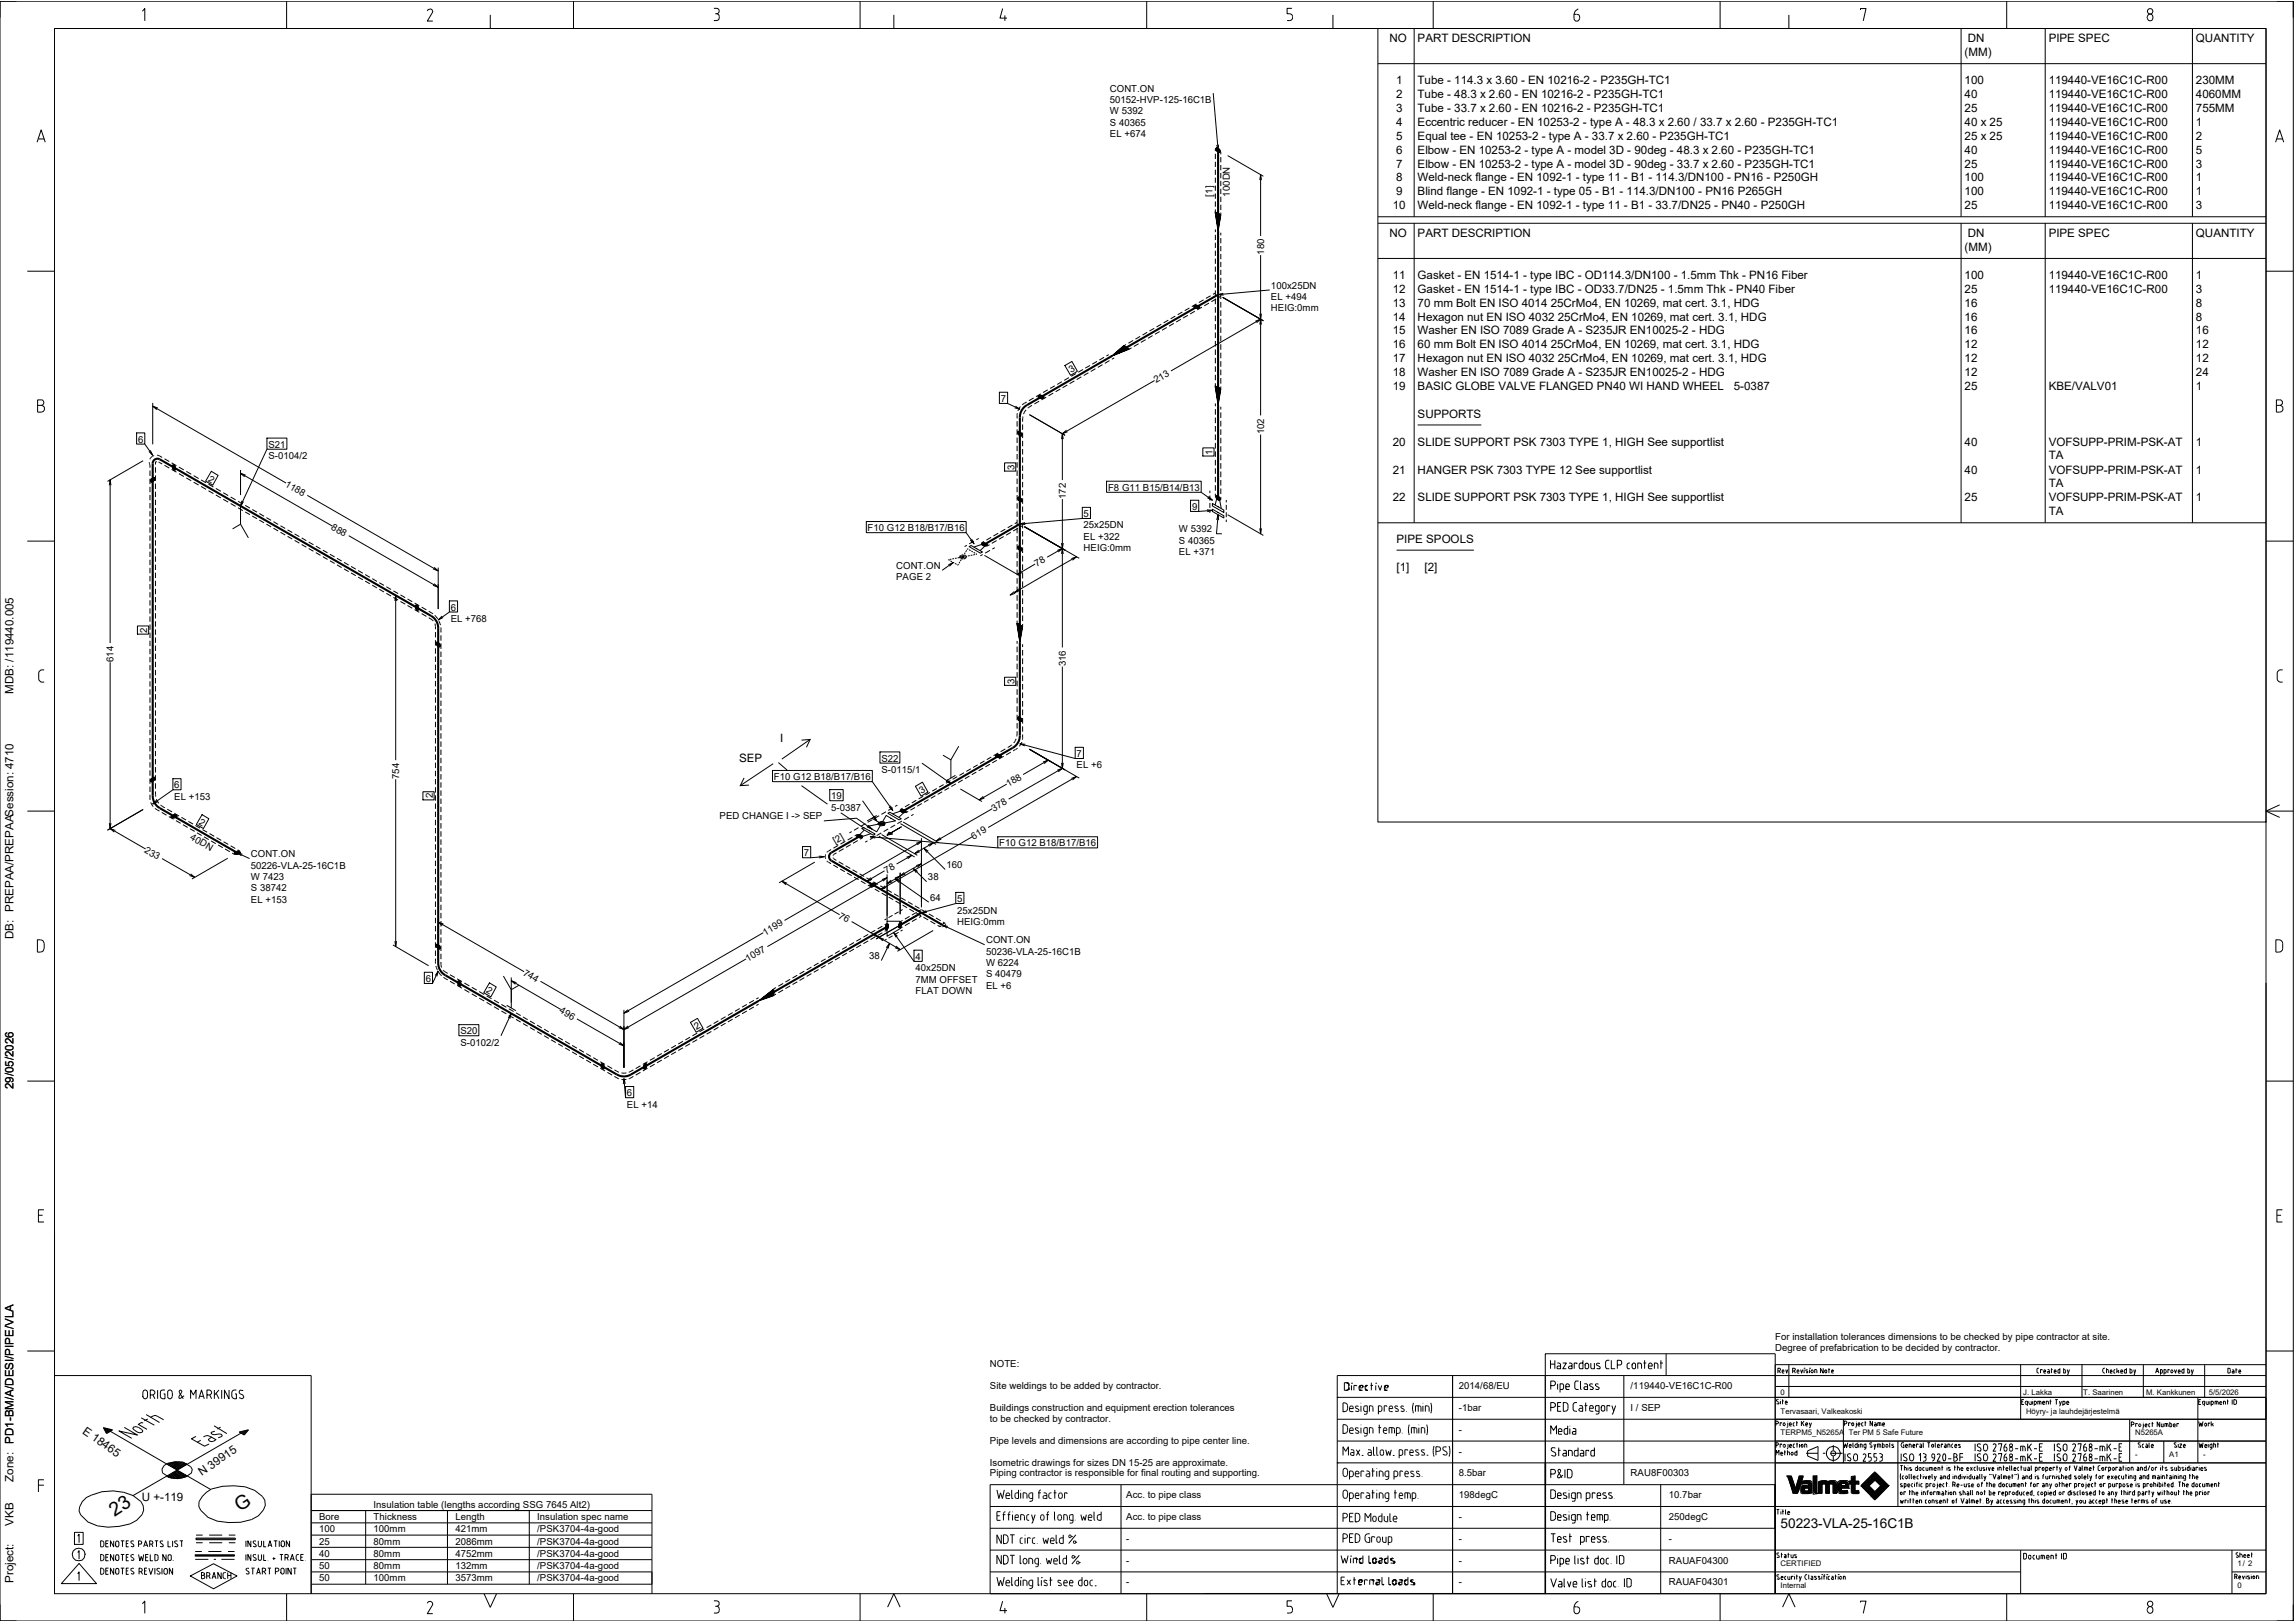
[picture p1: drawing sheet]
<svg xmlns="http://www.w3.org/2000/svg" width="841mm" height="594mm" viewBox="0 0 841 594" stroke-linecap="round" stroke-linejoin="round" font-family="sans-serif">
<defs><g id="words">
<g font-size="7.1">
<text x="42" y="556" transform="rotate(-33 42 556)">23</text>
<text x="87.9" y="554" transform="rotate(-33 87.9 554)">G</text>
</g>
<text font-size="4.9" x="652.5" y="560">50223-VLA-25-16C1B</text>
<g font-size="4.2">
<text x="509.2" y="15.5">NO</text>
<text x="519.5" y="15.5">PART DESCRIPTION</text>
<text x="721.1" y="15.5">DN</text>
<text x="750.7" y="15.5">PIPE SPEC</text>
<text x="804.7" y="15.5">QUANTITY</text>
<text x="719.9" y="20.5">(MM)</text>
<text x="511.6" y="30.8">1</text>
<text x="511.6" y="35.9">2</text>
<text x="519.5" y="30.8">Tube - 114.3 x 3.60 - EN 10216-2 - P235GH-TC1</text>
<text x="519.5" y="35.9">Tube - 48.3 x 2.60 - EN 10216-2 - P235GH-TC1</text>
<text x="719.9" y="30.8">100</text>
<text x="719.9" y="35.9">40</text>
<text x="750.7" y="30.8">119440-VE16C1C-R00</text>
<text x="750.7" y="35.9">119440-VE16C1C-R00</text>
<text x="804.7" y="30.8">230MM</text>
<text x="804.7" y="35.9">4060MM</text>
<text x="511.6" y="41">3</text>
<text x="519.5" y="41">Tube - 33.7 x 2.60 - EN 10216-2 - P235GH-TC1</text>
<text x="719.9" y="41">25</text>
<text x="750.7" y="41">119440-VE16C1C-R00</text>
<text x="804.7" y="41">755MM</text>
<text x="511.6" y="46.1">4</text>
<text x="519.5" y="46.1">Eccentric reducer - EN 10253-2 - type A - 48.3 x 2.60 / 33.7 x 2.60 - P235GH-TC1</text>
<text x="719.9" y="46.1">40 x 25</text>
<text x="750.7" y="46.1">119440-VE16C1C-R00</text>
<text x="804.7" y="46.1">1</text>
<text x="511.6" y="51.2">5</text>
<text x="519.5" y="51.2">Equal tee - EN 10253-2 - type A - 33.7 x 2.60 - P235GH-TC1</text>
<text x="719.9" y="51.2">25 x 25</text>
<text x="750.7" y="51.2">119440-VE16C1C-R00</text>
<text x="804.7" y="51.2">2</text>
<text x="511.6" y="56.3">6</text>
<text x="519.5" y="56.3">Elbow - EN 10253-2 - type A - model 3D - 90deg - 48.3 x 2.60 - P235GH-TC1</text>
<text x="719.9" y="56.3">40</text>
<text x="750.7" y="56.3">119440-VE16C1C-R00</text>
<text x="804.7" y="56.3">5</text>
<text x="511.6" y="61.4">7</text>
<text x="519.5" y="61.4">Elbow - EN 10253-2 - type A - model 3D - 90deg - 33.7 x 2.60 - P235GH-TC1</text>
<text x="719.9" y="61.4">25</text>
<text x="750.7" y="61.4">119440-VE16C1C-R00</text>
<text x="804.7" y="61.4">3</text>
<text x="511.6" y="66.5">8</text>
<text x="511.6" y="71.6">9</text>
<text x="519.5" y="66.5">Weld-neck flange - EN 1092-1 - type 11 - B1 - 114.3/DN100 - PN16 - P250GH</text>
<text x="519.5" y="71.6">Blind flange - EN 1092-1 - type 05 - B1 - 114.3/DN100 - PN16 P265GH</text>
<text x="719.9" y="66.5">100</text>
<text x="719.9" y="71.6">100</text>
<text x="750.7" y="66.5">119440-VE16C1C-R00</text>
<text x="750.7" y="71.6">119440-VE16C1C-R00</text>
<text x="804.7" y="66.5">1</text>
<text x="804.7" y="71.6">1</text>
<text x="510.4" y="76.7">10</text>
<text x="519.5" y="76.7">Weld-neck flange - EN 1092-1 - type 11 - B1 - 33.7/DN25 - PN40 - P250GH</text>
<text x="719.9" y="76.7">25</text>
<text x="750.7" y="76.7">119440-VE16C1C-R00</text>
<text x="804.7" y="76.7">3</text>
<text x="509.2" y="86.9">NO</text>
<text x="519.5" y="86.9">PART DESCRIPTION</text>
<text x="721.1" y="86.9">DN</text>
<text x="750.7" y="86.9">PIPE SPEC</text>
<text x="804.7" y="86.9">QUANTITY</text>
<text x="719.9" y="91.9">(MM)</text>
<text x="510.4" y="102.2">11</text>
<text x="510.4" y="107.3">12</text>
<text x="519.5" y="102.2">Gasket - EN 1514-1 - type IBC - OD114.3/DN100 - 1.5mm Thk - PN16 Fiber</text>
<text x="519.5" y="107.3">Gasket - EN 1514-1 - type IBC - OD33.7/DN25 - 1.5mm Thk - PN40 Fiber</text>
<text x="719.9" y="102.2">100</text>
<text x="719.9" y="107.3">25</text>
<text x="750.7" y="102.2">119440-VE16C1C-R00</text>
<text x="750.7" y="107.3">119440-VE16C1C-R00</text>
<text x="804.7" y="102.2">1</text>
<text x="804.7" y="107.3">3</text>
<text x="510.4" y="112.4">13</text>
<text x="519.5" y="112.4">70 mm Bolt EN ISO 4014</text>
<text x="568.3" y="112.4">25CrMo4, EN 10269, mat cert. 3.1, HDG</text>
<text x="719.9" y="112.4">16</text>
<text x="804.7" y="112.4">8</text>
<text x="510.4" y="117.5">14</text>
<text x="519.5" y="117.5">Hexagon nut EN ISO 4032</text>
<text x="570.9" y="117.5">25CrMo4, EN 10269, mat cert. 3.1, HDG</text>
<text x="719.9" y="117.5">16</text>
<text x="804.7" y="117.5">8</text>
<text x="510.4" y="122.6">15</text>
<text x="519.5" y="122.6">Washer EN ISO 7089 Grade A - S235JR EN10025-2 - HDG</text>
<text x="719.9" y="122.6">16</text>
<text x="804.7" y="122.6">16</text>
<text x="510.4" y="127.7">16</text>
<text x="519.5" y="127.7">60 mm Bolt EN ISO 4014</text>
<text x="568.3" y="127.7">25CrMo4, EN 10269, mat cert. 3.1, HDG</text>
<text x="719.9" y="127.7">12</text>
<text x="804.7" y="127.7">12</text>
<text x="510.4" y="132.8">17</text>
<text x="510.4" y="137.9">18</text>
<text x="519.5" y="132.8">Hexagon nut EN ISO 4032</text>
<text x="519.5" y="137.9">Washer EN ISO 7089 Grade A - S235JR EN10025-2 - HDG</text>
<text x="570.9" y="132.8">25CrMo4, EN 10269, mat cert. 3.1, HDG</text>
<text x="719.9" y="132.8">12</text>
<text x="719.9" y="137.9">12</text>
<text x="804.7" y="132.8">12</text>
<text x="804.7" y="137.9">24</text>
<text x="510.4" y="143">19</text>
<text x="519.5" y="143">BASIC GLOBE VALVE FLANGED PN40 WI HAND WHEEL</text>
<text x="635.3" y="143">5-0387</text>
<text x="719.9" y="143">25</text>
<text x="750.7" y="143">KBE/VALV01</text>
<text x="804.7" y="143">1</text>
<text x="519.5" y="153.2">SUPPORTS</text>
<text x="510.4" y="163.4">20</text>
<text x="519.5" y="163.4">SLIDE SUPPORT PSK 7303 TYPE 1, HIGH See supportlist</text>
<text x="719.9" y="163.4">40</text>
<text x="750.7" y="163.4">VOFSUPP-PRIM-PSK-AT</text>
<text x="804.7" y="163.4">1</text>
<text x="510.4" y="173.6">21</text>
<text x="519.5" y="173.6">HANGER PSK 7303 TYPE 12 See supportlist</text>
<text x="719.9" y="173.6">40</text>
<text x="750.7" y="168.4">TA</text>
<text x="750.7" y="173.6">VOFSUPP-PRIM-PSK-AT</text>
<text x="804.7" y="173.6">1</text>
<text x="750.7" y="178.6">TA</text>
<text x="510.4" y="183.7">22</text>
<text x="519.5" y="183.7">SLIDE SUPPORT PSK 7303 TYPE 1, HIGH See supportlist</text>
<text x="719.9" y="183.7">25</text>
<text x="750.7" y="183.7">VOFSUPP-PRIM-PSK-AT</text>
<text x="804.7" y="183.7">1</text>
<text x="750.7" y="188.7">TA</text>
<text x="511.8" y="199">PIPE SPOOLS</text>
<text x="511.8" y="209.2">[1]</text>
<text x="522" y="209.2">[2]</text>
<text x="5" y="254.2" transform="rotate(-90 5 254.2)">MDB: /119440.005</text>
<text x="285.9" y="271.9">I</text>
<text x="270.8" y="279.1">SEP</text>
<text x="5" y="344.2" transform="rotate(-90 5 344.2)">DB: PREPAA/PREPAASession: 4710</text>
<text x="5" y="399.1" transform="rotate(-90 5 399.1)">29/05/2026</text>
<text x="30" y="525" transform="rotate(35 30 525)">E 18465</text>
<text x="5" y="529" transform="rotate(-90 5 529)">PD1-BM/A/DESI/PIPE/VLA</text>
<text x="5" y="543" transform="rotate(-90 5 543)">Zone:</text>
<text x="74" y="541" transform="rotate(-35 74 541)">N 39915</text>
<text x="52" y="550">U +-119</text>
<text x="5" y="559" transform="rotate(-90 5 559)">VKB</text>
<text x="5" y="580" transform="rotate(-90 5 580)">Project:</text>
</g>
<g font-size="3.5">
<text x="406.7" y="33.6">CONT.ON</text>
<text x="406.7" y="37.8">50152-HVP-125-16C1B</text>
<text x="406.7" y="41.9">W 5392</text>
<text x="406.7" y="46.1">S 40365</text>
<text x="406.7" y="50.3">EL +674</text>
<text x="444.4" y="72" transform="rotate(-90 444.4 72)">[1]</text>
<text x="450.7" y="72" transform="rotate(-90 450.7 72)">100DN</text>
<text x="463.2" y="93.4" transform="rotate(-90 463.2 93.4)">180</text>
<text x="465.8" y="105.7">100x25DN</text>
<text x="465.8" y="109.9">EL +494</text>
<text x="465.8" y="114.1">HEIG:0mm</text>
<text x="392.5" y="136.8" transform="rotate(-30 392.5 136.8)">3</text>
<text x="423.7" y="140.5" transform="rotate(-30 423.7 140.5)">213</text>
<text x="366.8" y="147.3">7</text>
<text x="463.2" y="159.2" transform="rotate(-90 463.2 159.2)">102</text>
<text x="50.6" y="162.2">6</text>
<text x="98.3" y="164.1">S21</text>
<text x="444.4" y="166.6" transform="rotate(-90 444.4 166.6)">1</text>
<text x="98.3" y="168.3">S-0104/2</text>
<text x="371.7" y="172.1" transform="rotate(-90 371.7 172.1)">3</text>
<text x="76" y="176.1" transform="rotate(30 76 176.1)">2</text>
<text x="104.2" y="178.1" transform="rotate(30 104.2 178.1)">1188</text>
<text x="406" y="179.9">F8 G11 B15/B14/B13</text>
<text x="390.5" y="182.9" transform="rotate(-90 390.5 182.9)">172</text>
<text x="397.1" y="189.5">5</text>
<text x="436.8" y="186.9">9</text>
<text x="121.2" y="193.9" transform="rotate(30 121.2 193.9)">888</text>
<text x="317.9" y="194.7">F10 G12 B18/B17/B16</text>
<text x="397.1" y="193.6">25x25DN</text>
<text x="397.1" y="197.8">EL +322</text>
<text x="432" y="195.1">W 5392</text>
<text x="397.1" y="202">HEIG:0mm</text>
<text x="432" y="199.2">S 40365</text>
<text x="432" y="203.4">EL +371</text>
<text x="328.4" y="208.5">CONT.ON</text>
<text x="380" y="207.8" transform="rotate(-30 380 207.8)">78</text>
<text x="328.4" y="212.6">PAGE 2</text>
<text x="165.2" y="223.8">6</text>
<text x="165.2" y="227.9">EL +768</text>
<text x="54" y="231.8" transform="rotate(-90 54 231.8)">2</text>
<text x="41.6" y="242.6" transform="rotate(-90 41.6 242.6)">614</text>
<text x="390.5" y="244.2" transform="rotate(-90 390.5 244.2)">316</text>
<text x="371.7" y="250.6" transform="rotate(-90 371.7 250.6)">3</text>
<text x="323" y="279.1">S22</text>
<text x="394.5" y="277.4">7</text>
<text x="394.5" y="281.6">EL +6</text>
<text x="146.3" y="285.5" transform="rotate(-90 146.3 285.5)">754</text>
<text x="283.6" y="285.9">F10 G12 B18/B17/B16</text>
<text x="323" y="283.3">S-0115/1</text>
<text x="63.8" y="288.9">6</text>
<text x="63.8" y="293.1">EL +153</text>
<text x="158.6" y="292.6" transform="rotate(-90 158.6 292.6)">2</text>
<text x="304.6" y="292.9">19</text>
<text x="337.7" y="291" transform="rotate(-30 337.7 291)">3</text>
<text x="369.5" y="288.4" transform="rotate(-30 369.5 288.4)">188</text>
<text x="304.6" y="297.1">5-0387</text>
<text x="364.2" y="297.4" transform="rotate(-30 364.2 297.4)">378</text>
<text x="72.6" y="301.9" transform="rotate(30 72.6 301.9)">2</text>
<text x="263.7" y="300.3">PED CHANGE I -&gt; SEP</text>
<text x="69.5" y="307.4" transform="rotate(30 69.5 307.4)">40DN</text>
<text x="306.1" y="309.3" transform="rotate(-30 306.1 309.3)">[2]</text>
<text x="356.7" y="307.7" transform="rotate(-30 356.7 307.7)">619</text>
<text x="366.1" y="310.2">F10 G12 B18/B17/B16</text>
<text x="52.7" y="312.1" transform="rotate(30 52.7 312.1)">233</text>
<text x="91.9" y="314.1">CONT.ON</text>
<text x="294.6" y="313.8">7</text>
<text x="91.9" y="318.3">50226-VLA-25-16C1B</text>
<text x="91.9" y="322.4">W 7423</text>
<text x="324.8" y="320.2" transform="rotate(-30 324.8 320.2)">78</text>
<text x="340" y="322.6">38</text>
<text x="346.8" y="318.1">160</text>
<text x="91.9" y="326.6">S 38742</text>
<text x="91.9" y="330.7">EL +153</text>
<text x="340.8" y="330.1">64</text>
<text x="350.7" y="330.6">5</text>
<text x="350.7" y="334.8">25x25DN</text>
<text x="307.1" y="336.2" transform="rotate(30 307.1 336.2)">76</text>
<text x="350.7" y="338.9">HEIG:0mm</text>
<text x="280.4" y="342.8" transform="rotate(-30 280.4 342.8)">1199</text>
<text x="361.3" y="345.7">CONT.ON</text>
<text x="274.1" y="352.5" transform="rotate(-30 274.1 352.5)">1097</text>
<text x="318.5" y="351.5">38</text>
<text x="335.5" y="351.8">4</text>
<text x="361.3" y="349.8">50236-VLA-25-16C1B</text>
<text x="156" y="359.8">6</text>
<text x="191.4" y="357.2" transform="rotate(30 191.4 357.2)">744</text>
<text x="335.5" y="355.9">40x25DN</text>
<text x="361.3" y="354">W 6224</text>
<text x="361.3" y="358.2">S 40479</text>
<text x="177.9" y="363.6" transform="rotate(30 177.9 363.6)">2</text>
<text x="335.5" y="360.1">7MM OFFSET</text>
<text x="335.5" y="364.2">FLAT DOWN</text>
<text x="361.3" y="362.3">EL +6</text>
<text x="204.8" y="370.9" transform="rotate(30 204.8 370.9)">496</text>
<text x="255.3" y="377.5" transform="rotate(-30 255.3 377.5)">2</text>
<text x="168.7" y="379">S20</text>
<text x="168.7" y="383.2">S-0102/2</text>
<text x="229.7" y="401.7">6</text>
<text x="229.7" y="405.9">EL +14</text>
<text x="650.5" y="491.1">For installation tolerances dimensions to be checked by pipe contractor at site.</text>
<text x="650.5" y="495.1">Degree of prefabrication to be decided by contractor.</text>
<text x="362.7" y="501">NOTE:</text>
<text x="362.7" y="509">Site weldings to be added by contractor.</text>
<text x="534.6" y="509">2014/68/EU</text>
<text x="597.6" y="509">/119440-VE16C1C-R00</text>
<text x="362.7" y="517">Buildings construction and equipment erection tolerances</text>
<text x="362.7" y="521">to be checked by contractor.</text>
<text x="534.6" y="517">-1bar</text>
<text x="597.6" y="517">I / SEP</text>
<text x="534.6" y="525">-</text>
<text x="362.7" y="529">Pipe levels and dimensions are according to pipe center line.</text>
<text x="534.6" y="533">-</text>
<text x="362.7" y="537">Isometric drawings for sizes DN 15-25 are approximate.</text>
<text x="362.7" y="541">Piping contractor is responsible for final routing and supporting.</text>
<text x="534.6" y="541">8.5bar</text>
<text x="597.6" y="541">RAU8F00303</text>
<text x="412.7" y="549">Acc. to pipe class</text>
<text x="534.6" y="549">198degC</text>
<text x="611.5" y="549">10.7bar</text>
<text x="116.9" y="557">Bore</text>
<text x="136.9" y="552.5">Insulation table (lengths according SSG 7645 Alt2)</text>
<text x="136.9" y="557">Thickness</text>
<text x="166.9" y="557">Length</text>
<text x="196.9" y="557">Insulation spec name</text>
<text x="412.7" y="557">Acc. to pipe class</text>
<text x="534.6" y="557">-</text>
<text x="611.5" y="557">250degC</text>
<text x="116.9" y="561.5">100</text>
<text x="136.9" y="561.5">100mm</text>
<text x="166.9" y="561.5">421mm</text>
<text x="196.9" y="561.5">/PSK3704-4a-good</text>
<text x="116.9" y="566">25</text>
<text x="136.9" y="566">80mm</text>
<text x="166.9" y="566">2086mm</text>
<text x="196.9" y="566">/PSK3704-4a-good</text>
<text x="412.7" y="565">-</text>
<text x="534.6" y="565">-</text>
<text x="611.5" y="565">-</text>
<text x="116.9" y="570.5">40</text>
<text x="116.9" y="575">50</text>
<text x="136.9" y="570.5">80mm</text>
<text x="136.9" y="575">80mm</text>
<text x="166.9" y="570.5">4752mm</text>
<text x="166.9" y="575">132mm</text>
<text x="196.9" y="570.5">/PSK3704-4a-good</text>
<text x="196.9" y="575">/PSK3704-4a-good</text>
<text x="412.7" y="573">-</text>
<text x="534.6" y="573">-</text>
<text x="611.5" y="573">RAUAF04300</text>
<text x="116.9" y="579.5">50</text>
<text x="136.9" y="579.5">100mm</text>
<text x="166.9" y="579.5">3573mm</text>
<text x="196.9" y="579.5">/PSK3704-4a-good</text>
<text x="412.7" y="581">-</text>
<text x="534.6" y="581">-</text>
<text x="611.5" y="581">RAUAF04301</text>
</g>
<g font-size="2.8">
<text x="652.5" y="511">0</text>
<text x="741.4" y="511">J. Lakka</text>
<text x="763.4" y="511">T. Saarinen</text>
<text x="786.4" y="511">M. Kankkunen</text>
<text x="809.4" y="511">5/5/2026</text>
<text x="652.5" y="518">Tervasaari, Valkeakoski</text>
<text x="742.4" y="518">Höyry- ja lauhdejärjestelmä</text>
<text x="652.5" y="526">TERPM5_N5265A</text>
<text x="677.5" y="526">Ter PM 5 Safe Future</text>
<text x="782.4" y="526">N5265A</text>
<text x="782.4" y="534">-</text>
<text x="794.9" y="534">A1</text>
<text x="807.4" y="534">-</text>
<text x="652.5" y="574">CERTIFIED</text>
<text x="819.9" y="574">1/ 2</text>
<text x="652.5" y="582">Internal</text>
<text x="819.9" y="582">0</text>
</g>
</g></defs>
<g fill="none" stroke="#000" stroke-width=".37">
<path d="M0 .4h840.4v593.6h-840.4zM6 .4h-6v6.1M20 10.4h810.4v573.6h-810.4zM52.2 4.1l.9-1v4.5M105 .4v10M157.6 3.4h-.5l-.5 .6M157.6 3.2a.95 .95 0 0 1 .8 1.5l-1.8 3h2M179.7 5.4v5M210.2 .4v10M261.6 3.1h1a1.03 1.03 0 0 1 .9 1.2 1.03 1.03 0 0 1-1.4 .7M262.6 5a.89 .89 0 0 1 .9 1M263.5 6.5a.89 .89 0 0 1-.9 1h-1"/>
<path d="M263.6 6v.5M315.2 .4v10M327.5 5.4v5M367.4 3.1l-1 3.5h2.6M368.2 5.6v2M420.2 .4v10M473.4 3.1h-1.7v1.9h1a1.28 1.28 0 0 1 1 1.3 1.28 1.28 0 0 1-1 1.2h-1M488.5 5.4v5M504.9 10.4h325.5v290.8h-325.5zM504.9 10.4h325.5M518.2 10.4v69M525.2 .4v10"/>
<path d="M577.8 5.3h-1v1.4a.99 .99 0 0 0 1 1 .99 .99 0 0 0 1-1M577.9 5.3a1.02 1.02 0 0 1 1 1.4M578.4 3.2a2.37 2.37 0 0 0-1.6 2.1M630.3 .4v10M655.5 5.4v5M681.8 3.7v-.6h2l-1 4.5M718.6 10.4v69M735.4 .4v10M749.5 10.4v69M786.8 6.2v.4M786.9 6.2a1.1 1.1 0 0 1 1.6-.9 1.1 1.1 0 0 1 .3 1.7 .99 .99 0 0 1-1.1 .6 .99 .99 0 0 1-.8-1M803.4 10.4v69"/>
<path d="M834.4 .4h6v6.1M444.6 34.1l1.8 20.9M504.9 23.3h325.5M13.6 52.1l1.5-4.5 1.5 4.5M14.1 50.9h2.1M445.4 54.4v1M445.4 56.4v1.9M445.4 59.3v1.9M445.9 54.1l1 .6 .4 .8-.4 .4-1-.6-.4-.8zM446.6 53l-.2 2-.5-1.9M447.4 55.6v1M447.4 57.5v2"/>
<path d="M449.9 57l13.1 7.6M833.9 52.1l1.5-4.5 1.5 4.5M834.4 50.9h2.1M445.4 62.2v1.9M445.4 65.1v1.9M445.4 68v1.9M445.4 70.9v2M445.4 73.8v2M445.4 76.7v1M446.4 78.3l-1.1-.6 1.1 7 1-5.8-2-1.2 1 6.4 .9-5.3-1.7-1 .8 5.6 .8-4.7-1.5-.8 .7 4.9 .6-4.1-1.2-.7 .6 4.2 .5-3.6-.9-.5 .4 3.5 .3-3.1-.6-.4 .3 2.9 .2-2.6-.3-.2 .1 2.2 .1-2.1-.1 6.4M447.4 60.5v1.9M447.4 63.4v1.9"/>
<path d="M447.4 66.3v1.9M447.4 69.2v1.9M447.4 72.1v1.9M447.4 75v2M447.4 77.9v1M461.7 66l.3-2 .3 2M462 64v22.5M504.9 79.4h325.5M10 99.4h10M445.4 84.1v1M445.4 86v2M445.4 88.9v2"/>
<path d="M445.4 91.9v1.9M445.4 94.8v1.9M445.4 97.7v1.9M447.4 85.3v1M447.4 87.2v2M447.4 90.1v2M447.4 93v2M447.4 96v1.9M447.4 98.9v1.9M462 93.5v58.7M504.9 81.8h325.5M504.9 94.7h325.5"/>
<path d="M518.2 81.8v109.8M718.6 81.8v109.8M749.5 81.8v109.8M803.4 81.8v109.8M830.4 99.4h10M425.6 118.8l-1.8 1M428.1 117.3l-1.7 1M430.1 118.5l-1.7 1M430.7 115.8l-1.7 1M432.7 117l-1.7 1M433.3 114.3l-1.7 1M435.3 115.6l-1.8 .9"/>
<path d="M435.9 112.9l-1.8 .9M437.7 112l.9-.1 1.1 .6-.2 .5-.9 .1-1.1-.6zM437.8 114.1l-1.7 1M438.4 111.4l-1.7 1M440.5 112.6l-1.8 1M441 109.9l-1.7 1M443 111.1l-1.7 1M443.6 108.4l-1.7 1M445.4 100.6v1.9M445.4 103.5v1.9M445.4 106.4v2M445.4 109.4v2.1"/>
<path d="M445.4 112.5v2.1M445.4 115.6v2.1M445.4 118.7v2.1M445.4 107.4l-.9 .5M445.6 109.6l-1.7 .9M447.4 101.8v1.9M447.4 104.7v1.9M447.4 107.6v2M447.4 110.6v2.1M447.4 113.7v2.1M447.4 116.8v2.1M447.4 119.9v2.1"/>
<path d="M447.4 108.6l-.9 .5M448.1 109l14.9 8.6M448.3 107.5l-1.9 .5 2 .2M460 117.7l2-.7-1.5 1.3M461.7 115l.3 2 .3-2M461.7 118.9l.3-1.9 .3 1.9M462 117l-32.9 18.9M465.3 106.3l-18.9 1.7M389.1 139.9l-1.7 1M390.2 134l2.6-1.5 2 3.5-2.5 1.5zM391.7 138.4l-1.7 1M393.7 139.6l-1.7 1"/>
<path d="M394.3 136.9l-1.7 1M396.3 138.1l-1.8 1M396.9 135.4l-1.8 1M398.8 136.6l-1.7 1M399.4 133.9l-1.7 1M401.4 135.1l-1.7 1M402 132.4l-1.7 1M404 133.6l-1.7 1M404.6 130.9l-1.7 1M406.3 130l-.9 .4M406.6 132.1l-1.7 1M408.3 131.2l-.9 .4"/>
<path d="M412.6 126.3l-.8 .4M412.8 127.3l-1.1-.6-4.4 3.9 6.5-2.7-2-1.2-4 3.6 5.9-2.4-1.7-1-3.6 3.1 5.2-2.2-1.5-.9-3.2 2.6 4.5-1.7-1.2-.8-2.8 2.4 3.9-1.8-.9-.4-2.4 1.8 3.1-1.5-.6-.3-2.1 1.6 2.6-1.3-.3-.3-1.7 1.2 1.9-1.1-5.6 3.3M414.7 127.5l-.9 .4M415.2 124.8l-1.7 1M417.2 126l-1.7 1M417.8 123.3l-1.7 1M419.8 124.5l-1.7 1M420.4 121.8l-1.7 1M422.4 123l-1.7 1M423 120.3l-1.8 1M423.1 139.4l-33.8 19.5v17M425 121.5l-1.8 1"/>
<path d="M427.5 120l-1.7 1M445.4 121.8v2.1M445.4 124.9v2.1M445.4 128v2.1M445.4 131.1v2.1M445.4 134.2v2.1M445.4 137.3v2.1M447.4 123v2.1M447.4 126.1v2.1M447.4 129.2v2.1M447.4 132.3v2.1M447.4 135.4v2.1"/>
<path d="M447.4 138.5v2.1M13.8 146.5h1.3a1.01 1.01 0 0 1 1 1 1.01 1.01 0 0 1-1 1 1.24 1.24 0 0 1 1.2 1.3 1.24 1.24 0 0 1-1.2 1.2h-1.3zM13.8 148.5h1.3M50.1 158.6h3v4.1h-3zM56 147.6v15.2M56 148.8l48.8 28.2M57.9 149.5l-1.9-.7 1.5 1.3M366.2 143.7h3v4.1h-3zM369.2 147.8l4.5 2.1M372.1 148.8l1.6 1.1-1.9-.5M372.7 154.3v2M372.7 157.3v2"/>
<path d="M372.8 151.4l-.1 1.9M372.8 158.4l.4-.4 1 .6 .4 .8-.4 .4-1-.6zM373.9 149l-.9 1.6M374.7 153.5v1M374.7 155.5v2M374.7 158.5v2M374.8 152.6v.9M375.3 147.8l-.8 .6M376 150.2l-.9 1.6M376.2 147.3l-.9 .5M377.2 151.9l13.1 7.6M378.2 148.5l-1.6 1.1"/>
<path d="M378.8 145.8l-1.8 1M380.6 144.9h.9l1.1 .5-.2 .5-.9 .1-1.1-.6zM380.8 147l-1.7 1M381.4 144.3l-1.8 1M383.4 145.5l-1.8 1M383.9 142.8l-1.7 1M386 144l-1.8 1M386.5 141.4l-1.7 .9M388.5 142.6l-1.7 .9M390.8 157.6l-1.5 1.3 1.9-.7M391.1 141.1l-1.7 1M445.4 140.4v1.1"/>
<path d="M445.4 147.8v1.1M445.4 149.9v2.1M445.4 153v2.1M445.4 156.1v2.1M445.4 159.2v2.1M446.4 142.1l-1.1-.6 1.1 6.9 1-5.8-2-1.1 1 6.3 .9-5.3-1.7-1 .8 5.6 .8-4.7-1.5-.8 .7 4.9 .6-4.1-1.2-.6 .6 4.1 .5-3.6-.9-.5 .4 3.5 .3-3.1-.6-.4 .3 2.9 .2-2.6-.3-.2 .1 2.2 .1-2-.1 6.3M447.4 141.6v1M447.4 149v1.1M447.4 151.1v2.1M447.4 154.2v2.1M447.4 157.3v2.1M462 159.2v36.4"/>
<path d="M519.5 155.7h23.3M834.2 146.5h1.2a1.01 1.01 0 0 1 1 1 1.01 1.01 0 0 1-1 1 1.24 1.24 0 0 1 1.2 1.3 1.24 1.24 0 0 1-1.2 1.2h-1.2zM834.2 148.5h1.2M40.1 177.8l.3-2 .3 2M40.4 175.8v59.9M52.5 168.8l-13.1 7.6M53.1 162.7l2.9 4.1M54.7 169.4l.3 2M55 172.4v2M55 175.4v2M55 178.4v2M55.1 165l.9 1.8-1.5-1.4"/>
<path d="M55.4 175.5l1.1-.6 .4 .4-.4 .8-1.1 .6-.3-.4zM56.5 166.9l-1 .5-.6 .9M57 171.2v2M57 174.2v2M57 177.2v2M57.5 166.8l1.9 .8M57.5 169.2h-.5v1M58.1 169.3l1.3 .7M60.3 168.1l1.7 1M60.3 170.5l1.7 1M62.9 172l1.8 1M62.9 169.6l1.8 1"/>
<path d="M63.2 170.4l.6-.1 .5 .7v1.2l-.5 .1-.6-.7zM65.6 171.2l1.8 1M65.6 173.6l1.8 1M68.3 172.7l1.8 1.1M68.3 175.1l1.8 1.1M71 174.3l1.8 1M71 176.7l1.8 1M73.7 175.9l1.8 1M73.7 178.3l1.8 1M76.4 179.8l1.8 1.1M76.4 177.4l1.8 1.1M77.4 172.7l2.5 1.5-1.9 3.6-2.7-1.5z"/>
<path d="M79.1 179l1.8 1M88.1 173.4l33.7 19.4M88.1 172.2v9.2M90 174.1l-1.9-.7 1.5 1.3M97.8 160.5h7.3v4.1h-7.3zM97.8 164.6l-9.7 20.8v6.7l-2.9 1.7M368.1 169.6h4.1v3h-4.1zM372.7 160.3v2.1M372.7 163.3v2M372.7 166.3v2.1M372.7 169.4v2M372.7 172.4v2"/>
<path d="M372.7 175.4v2M372.7 178.4v2M374.7 161.5v2.1M374.7 164.5v2M374.7 167.5v2.1M374.7 170.6v2M374.7 173.6v2M374.7 176.6v2M374.7 179.6v2M389 160.9l.3-2 .3 2M405.5 176.3h34.7v4.1h-34.7zM440.8 164.1h4.1v3h-4.1z"/>
<path d="M443.4 179.8v.9M445.4 162.3v2.1M445.4 165.4v2M445.4 168.5v2M445.4 171.6v2M445.4 174.7v2M445.4 177.8v2M447.4 160.4v2.1M447.4 163.5v2.1M447.4 166.6v2.1M447.4 169.7v2.1M447.4 172.8v2.1"/>
<path d="M447.4 175.9v2.1M447.4 179v2M10 198.3h10M55 181.4v1.9M55 184.3v2M55 187.3v2M55 190.3v2M55 193.2v2M55 196.2v2M55 199.2v1.9M57 180.2v1.9M57 183.1v2"/>
<path d="M57 186.1v2M57 189.1v1.9M57 192v2M57 195v2M57 198v1.9M79.1 181.4l1.8 1M81.8 183l1.8 1M81.8 180.5l1.8 1.1M84.5 182.1l1.8 1.1M84.5 184.5l1.8 1.1M87.2 183.7l1.8 1M87.2 186.1l1.8 1"/>
<path d="M88.1 192.1l2.9 5M88.6 183.5l-.5 1.9 1.1-1.6M89.9 185.2l1.7 1M89.9 187.6l1.7 1M92.4 186.7l1.8 1M92.4 189.1l1.8 1M95 188.2l1.8 1M95 190.6l1.8 1M97.6 189.7l1.7 1M97.6 192.1l1.7 1M100.2 191.2l1.7 1M100.2 193.6l1.7 1"/>
<path d="M102.8 192.7l1.7 .9M102.8 195.1l1.7 1M105.4 194.2l1.7 .9M105.4 196.5l1.7 1M108 195.7l1.7 .9M108 198l1.7 1M110.5 197.1l1.8 1M110.5 199.5l1.8 1M112.6 181.5l48 27.7M113.1 198.6l1.8 1M127.8 196.3l32.8 18.9M317.5 191.1h36.5v4.1h-36.5z"/>
<path d="M354 195.2l2.9 4.1M354.3 199.8l-.9 .5M356 197.5l.9 1.8-1.4-1.4M356.9 198.3l-1.7 1M358.6 197.3l-.8 .5M359.8 199l.9-.1 1.1 .6-.2 .5-.9 .1-1.1-.6zM360.6 198.4l-.9 .5M362.6 199.6l-.9 .5M363.2 196.9l-1.7 1M365.2 198.1l-1.7 1M365.8 195.4l-1.8 1M367.8 196.6l-1.7 1"/>
<path d="M368.4 193.9l-1.7 1M370.4 195.1l-1.7 1M371 192.4l-1.7 1M372.7 181.4v2M372.7 184.4v2M372.7 187.4v2M372.7 190.4v2M372.7 193.4v2M372.7 196.4v2M372.7 199.4v2M372.7 191.4l-.9 .5M373 193.6l-1.7 1"/>
<path d="M373.2 182.1l1 .6 .4 .8-.4 .4-1-.6-.4-.8zM374.7 182.6v2M374.7 185.6v2M374.7 188.6v2M374.7 191.6v2M374.7 194.6v2M374.7 197.6v2M374.7 192.6l-.8 .5M375.4 193l20.1 11.6M375.6 191.5l-1.9 .5 2 .2M389 199l.3 2 .3-2M389.3 182.9v54.4"/>
<path d="M396.6 185.9h3v4.1h-3zM396.6 190l-22.9 2M436.3 183.3h3v4.1h-3zM440.2 180.4l4.1 2.9M442.3 186.8l2 .2-1.9 .5M442.9 181.9l1.4 1.4-1.8-.9M443.4 181.6v1.8M443.4 184.3v1.8M443.4 187v.9M444.3 184.5l4.2 2.4v.9l-4.2-2.4zM444.3 186.6l4.2 2.4v.8l-4.2-2.4zM444.3 187l-5 .4"/>
<path d="M445.3 185.1l.7-2.8 .9 .5 .7 3.7M445.4 180.9v1M445.9 181.6l1 .6 .4 .8-.4 .4-1-.6-.4-.8zM445.9 190.5l.5-1.9 .2 2M446.4 188.6l-.6 7h2M447.4 182.1v1M449.4 183.2v.9M449.4 185v1.8M449.4 187.7v1.8M449.4 190.4v.9M449.9 188.6l13.1 7.6M461.7 193.6l.3 2 .3-2"/>
<path d="M504.9 191.6h325.5M830.4 198.3h10M55 202.1v2M55 205.1v2M55 208.1v2M55 211v2M55 214v2M55 217v1.9M55 219.9v2M57 200.9v2M57 203.9v2M57 206.9v2"/>
<path d="M57 209.8v2M57 212.8v2M57 215.8v1.9M57 218.8v1.9M113.1 201l1.8 1M115.7 200.1l1.7 1M115.7 202.5l1.7 1M118.3 201.6l1.7 1M118.3 204l1.7 1M120.9 203.1l1.7 1M120.9 205.5l1.7 1M123.5 204.6l1.7 1"/>
<path d="M123.5 207l1.7 1M126.1 206.1l1.7 1M126.1 208.5l1.7 1M128.6 207.6l1.8 1M128.6 209.9l1.8 1.1M131.2 209.1l1.8 1M131.2 211.5l1.8 .9M133.8 210.5l1.7 1.1M133.8 212.9l1.7 1M136.4 212l1.7 1M136.4 214.4l1.7 1M139 213.5l1.7 1"/>
<path d="M139 215.9l1.7 1M141.6 215l1.7 1M141.6 217.4l1.7 1M144 217.6l13.1 7.6M144.2 216.5l1.7 1M144.2 218.9l1.7 1M145 218.2v60.3M146.7 218l1.8 1M149.3 219.5l1.8 1M159.1 213.9l1.5 1.3-1.9-.7M159.1 207.9l1.5 1.3-1.9-.7M160.6 208v15.2"/>
<path d="M347.6 207l1.7-.9-1.4 1.4M347.7 205.1l.3 .3M348.3 205.5l.6 .3M348.6 204.9l-.6 .1M349.1 206l.6 .3M349.3 206.1l-4.1 2.9M349.6 204.7l-.6 .1M350 206.5l.5 .3M350.6 204.5l-.7 .1M351.2 206.7l-.2 .4-.2-.1M351.4 204.1l.5 .4M351.4 204.1h.3"/>
<path d="M351.5 204.1h-.1M351.5 204.3l-.6 .2M351.7 205.9l-.3 .5M351.7 203.9l.4 .1M351.9 203.6l-.2 .2M351.9 203.6l.5 .3M352 203.6h-.1M352 204.1h.6M352.2 204.7l.5 .2M352.3 205.1l-.4 .5M352.3 204.4l-.4 .2M352.4 203.5l.2 .2"/>
<path d="M352.5 204.1l.7 .1M352.5 204.1l-.7 .2M352.7 204l.6 .4M352.7 204.2l-.3 .6M352.7 204.9h.1M352.7 203.3h.3M352.7 203.3l-.3 .2M352.7 203.9l.3 .5M352.7 203.3v.3M352.7 203.8v.6M352.7 204.6v.3M352.9 204.1h.6"/>
<path d="M353.2 204.6l.1 .2M353.2 203.9l-.6 .3M353.2 203.3l-.3 .6M353.3 203.4l.5 .1M353.4 203.9l-.6 .2M353.6 204.5l.2 .2M353.6 204.3l.3 .1M353.7 202.5l-.3 .6M353.7 204.7l-.6 .1M353.8 203.5l.1 .1M353.8 204.1h.3M353.8 203.5l-.3 .2"/>
<path d="M354 203.9l.1 .2M354.1 204.1l-.2 .4M354.2 201.7l-.3 .5M354.4 203.8l-.6 .1M354.8 201.3l-.3-.2-.1 .3M355.1 201.4l.6 .4M355.1 200.3l.7-.4 4.2 2.4-.8 .4zM355.4 203.6l-.7 .1M355.9 201.9l.6 .4M356.3 203.4l-.6 .1M356.8 202.4l.6 .3M356.8 200.5l3.5-1.2 .9 .5-2.1 2"/>
<path d="M357.3 203.2l-.6 .1M357.6 202.9l.3 .2-.3 .1M360.1 203.2l-.9 .5M360.7 203.5l13.1 7.6M362.8 201.7l-1.8 1M364.5 200.7l-.9 .5M371.6 216.8l-1.5 1.3 1.9-.7M372.7 202.5v2.1M372.7 205.6v2.1M372.7 208.7v2.1M372.7 211.8v2.1M372.7 214.9v2.1"/>
<path d="M372.7 218.1v2M372.8 200.5l.4-.4 1 .6 .4 .8-.4 .4-1-.6zM373.3 215.8l-1.5 1.3 1.9-.7M374.3 209.2l-1.5 1.3 1.9-.7M374.7 200.6v2M374.7 203.7v2.1M374.7 206.8v2.1M374.7 209.9v2.1M374.7 213v2.1M374.7 216.1v2.1M374.7 219.3v2.1M379.3 206.7l-6.5 3.8"/>
<path d="M387.4 201.7l1.9-.7-1.5 1.3M389 203l.3-2 .3 2M389.3 201l-5.6 3.2M392.6 204.7l1.9-.7-1.5 1.3M394.5 204l-22.7 13.1M511.8 201.6h28.3M50.4 229.4h4.1v3h-4.1zM55 222.9v2M55 225.9v2M55 228.8v2M55 231.8v2M55 234.8v2"/>
<path d="M55 237.8v1.9M57 221.7v2M57 224.7v2M57 227.6v2M57 230.6v2M57 233.6v2M57 236.6v1.9M57 239.5v2M144.7 220.2l.3-2 .3 2M146.7 220.4l1.8 1M149.3 221.9l1.8 1M151.9 221l1.7 1"/>
<path d="M151.9 223.4l1.7 1M152.3 221.8l.5-.1 .5 .7v1.2l-.5 .1-.5-.7zM154.5 222.5l1.8 1M154.5 224.9l1.8 1M157.1 226.4l1.7 1.2M157.1 224l1.6 .9M159.3 225.5l1.1 1.3M159.4 228.5l.2 2.1M159.6 231.6v2M159.6 234.6v2M159.6 237.6v1.9M159.7 235.7l.4-.4 1 .6 .4 .8-.4 .4-1-.6z"/>
<path d="M160.9 227.5l.5 1.6M161.6 229.9v1.9M161.6 232.8v2M161.6 235.8v2M161.6 238.8v2M162 225.8l-1.4 1.4 1.8-.9M164.7 220.2h3v4.1h-3zM164.7 224.3l-4.1 2.9M372.7 221.2v2.1M372.7 224.3v2.1M372.7 227.4v1.1M372.7 234.9v1"/>
<path d="M372.7 236.9v2.1M373.7 229.1l-1.1-.6 1.1 7 1-5.8-2-1.2 1 6.4 .9-5.3-1.7-1 .8 5.6 .8-4.7-1.5-.8 .7 4.9 .6-4.1-1.2-.7 .6 4.2 .5-3.6-.9-.5 .4 3.5 .3-3.1-.6-.4 .3 2.9 .2-2.6-.3-.2 .1 2.2 .1-2.1-.1 6.4M374.7 222.4v2.1M374.7 225.5v2.1M374.7 228.6v1.1M374.7 236.1v1M374.7 238.2v2M16.2 245.5l-1.3 .1-.7 1 .1 2.6 .6 .6 1.3 .2M40.4 242.7v60.9l13 7.5M55 240.7v2M55 243.7v2M55 246.7v2"/>
<path d="M55 249.6v2M55 252.6v2M55 255.6v1.9M55 258.5v2M57 242.5v2M57 245.5v1.9M57 248.4v2M57 251.4v2M57 254.4v1.9M57 257.3v2M159.6 240.6v2M159.6 243.5v2.1"/>
<path d="M159.6 246.5v2M159.6 249.5v2M159.6 252.5v2M159.6 255.5v2M159.6 258.5v2M161.6 241.7v2.1M161.6 244.8v1.9M161.6 247.7v2M161.6 250.7v2M161.6 253.7v2M161.6 256.7v2M161.6 259.7v2"/>
<path d="M368.1 248.2h4.1v3h-4.1zM372.7 240.1v2.1M372.7 243.2v2.1M372.7 246.3v2.1M372.7 249.4v2.1M372.7 252.5v2.1M372.7 255.7v2.1M372.7 258.8v2.1M374.7 241.3v2.1M374.7 244.4v2.1M374.7 247.5v2.1M374.7 250.6v2.1"/>
<path d="M374.7 253.7v2.1M374.7 256.9v2.1M374.7 260v2.1M389.3 244.3v37.2l-19.7 11.3M836.5 245.5a1.46 1.46 0 0 0-2 1.1l.1 2.6a1.57 1.57 0 0 0 1.9 .8M55 261.5v2M55 264.5v2M55 267.4v2M55 270.4v2M55 273.4v1.9M55 276.3v2M55 279.3v2"/>
<path d="M57 260.3v2M57 263.3v2M57 266.2v2M57 269.2v2M57 272.2v1.9M57 275.2v1.9M57 278.1v2M159.6 261.5v2M159.6 264.5v2M159.6 267.5v2M159.6 270.5v2M159.6 273.5v2"/>
<path d="M159.6 276.5v2M159.6 279.4v2.1M161.6 262.7v2M161.6 265.7v2M161.6 268.7v2M161.6 271.7v2M161.6 274.7v2M161.6 277.7v2M283.3 279.9l-12 8M285.2 279.4l3.2 2.8M293.7 271.2l3.2-.2-1.4 2.8M296.9 271l-10.4 7.2"/>
<path d="M322.5 275.5h7.2v4.1h-7.2zM337.8 279.6l10.6 7.5M348.4 278.4v6.7M351.3 273.4l-2.9 5-2.9-1.7M360.8 278.8l-1.7 1M363.3 277.4l-1.7 1M365 276.5l.9-.1 1.1 .6-.2 .5-.9 .1-1.1-.6zM365.3 278.6l-1.7 1M365.8 275.9l-1.7 1M367.8 277.1l-1.7 1M368.4 274.4l-1.7 1.1M370.4 275.6l-1.7 1"/>
<path d="M370.8 272.9l-1.5 1M372.1 274.6l-.8 .6M372.4 270.7l-.9 1.6M372.7 261.9v2.1M372.7 265v1.9M372.7 267.9l-.1 2M372.9 274.1l-.7 .5M373.2 262.6l1 .6 .4 .8-.4 .4-1-.6-.4-.7zM373.7 272.5l20.3 5.5M374.5 271.9l-1 1.6M374.7 263.1v2M374.7 266.2v1.9"/>
<path d="M374.7 269.1v1.1M374.8 270.2l-.1 .8M375.7 272.7l-2-.2 1.8 .8M382.2 279.2l1.9-.7-1.5 1.3M384.1 278.5l-9.2 5.3M385.1 279.1l-7.9-4.5 18.3 10.5M389 279.5l.3 2 .3-2M394 273.8h3v4.2h-3zM10 297.2h10M52.5 296.6l-13.1 7.6M55 282.3v2M55 285.2v2"/>
<path d="M55 288.2v2M55 291.2v1.9M55.2 294l.9 1.6M55.4 285.3l1.1-.6 .4 .4-.4 .8-1.1 .6-.3-.4zM56.8 296.2l1.6 1M57 281.1v2M57 284v2M57 287v2M57 290l.1 1.9M57.3 292.8l.9 1.6M57.3 293.2l-1.3 1.4 1.8-.8M58.8 295l.8 .5"/>
<path d="M59.3 297.7l1.7 1M59.6 295.5l.8 .5M61.3 296.5l1.7 1M61.9 299.2l1.7 1M62.6 299.1l1.2-.6 .9 .1 .2 .5-1.1 .6-1-.1zM63.4 285.3h2.9v4.1h-2.9zM63.4 289.4l-7.4 5.2M63.9 298l1.7 1M66.5 299.5l1.7 1M74 298.5l2.5 1.5-1.9 3.6-2.7-1.5zM145 285.5v61.4M155 290.1h4.1v3h-4.1z"/>
<path d="M159.6 282.5v1.9M159.6 285.5v1.9M159.6 288.4v2M159.6 291.4v2M159.6 294.4v2M159.6 297.4v2M161.6 280.7v2M161.6 283.7v1.9M161.6 286.6v2M161.6 289.6v2M161.6 292.6v2M161.6 295.6v2"/>
<path d="M161.6 298.6v2M272.7 285.1l-1.4 2.8 3.1-.2M283.1 282.3h36.6v4.1h-36.6zM293.7 287.9l9.5 6.8M304.1 289.3h4.9v4.1h-4.9zM308.1 297.8l8.7 5.8M316.1 293.4l5.2 7.4M319.5 299.8l3.5 2M319.7 286.4l7.5 10.6M320.5 299l.8 1.8-1.4-1.4M321.3 298.8l-3.5 2M322.2 298.9l-1.7 1"/>
<path d="M324.7 297.5l-1.7 .9M325.4 298l.7-.4 4.2 2.4-.9 .4zM326.3 295.2l.9 1.8-1.4-1.4M327.1 298.2l3.5-1.2 .9 .5-2.1 2M327.2 296l-1.7 1M328.9 295l-.9 .5M330 296.7l.9-.1 1.2 .6-.2 .5-1 .1-1-.6zM330.8 296.1l-.8 .5M332.8 297.3l-.9 .5M333.1 299.4l-1.7 1M333.3 294.7l-1.7 1M334.7 298.4l-.8 .5"/>
<path d="M335.3 295.9l-1.7 1M335.5 288.1l2.5-1.5 2 3.6-2.5 1.5zM335.8 293.3l-1.7 .9M337.8 294.4l-1.7 1M338.3 291.8l-1.7 1M340.3 293l-1.7 1M340.8 290.4l-1.7 1M342.8 291.6l-1.7 .9M343.3 288.9l-1.7 1M345.3 290.1l-1.7 1M345.8 287.5l-1.7 .9M347 285.7l1.4 1.4-1.7-.9"/>
<path d="M347.8 288.7l-1.7 .9M348.3 286.1l-1.7 .9M350.1 284.1l-3.4 2M350.3 287.2l-1.7 1M350.8 284.6l-1.7 1M351.9 289.1l7.9 4.6M352.8 285.8l-1.7 1M353.3 283.2l-1.7 .9M355.3 284.4l-1.7 .9M355.8 281.7l-1.7 1M357.8 282.9l-1.7 1M358.3 280.3l-1.7 .9"/>
<path d="M360.3 281.5l-1.7 .9M360.3 291.8l-1.5 1.3 1.9-.7M362.8 280l-1.7 1M363.6 296.3l-20.6 11.9M368.9 287.3l-10.1 5.8M387.4 282.2l1.9-.7-1.5 1.3M392.6 285.2l1.9-.7-1.5 1.3M394.5 284.5l-32.4 18.7M830.4 297.2h10M830.4 297.2l5 2.3M835.4 294.9l-5 2.3M40.1 301.6l.3 2 .3-2"/>
<path d="M42.3 304.3l-1.9-.7 1.5 1.3M59.4 314.6l11.9 6.9M64.5 300.7l1.7 1M67.1 302.2l1.7 1M69 301l1.7 1M69.6 303.7l1.7 1M71.6 302.5l1.7 1M72.2 305.2l1.7 1M74.2 304l1.7 1M74.8 306.7l1.7 1M76.8 305.5l1.7 1M77.4 308.1l1.7 1.1"/>
<path d="M79.3 307l1.8 1M79.9 309.6l1.7 1M81.9 308.4l1.7 1M82.5 311.1l1.7 1M83.4 314.5l-13.1 7.6M84.5 309.9l1.7 1M85.1 312.6l.8 .5M85.8 312.5l1.1-.6 .9 .1 .2 .5-1.1 .6-.9-.1zM86.9 312.5l4.5 2.1M87.1 311.4l.8 .5M88.8 313l-1.9-.5 1.6 1.1M159.6 300.4v2"/>
<path d="M159.6 303.4v2M159.6 306.4v2M159.6 309.4v2M159.6 312.4v2M159.6 315.4v2M159.6 318.4v2M161.6 301.6v2M161.6 304.6v2M161.6 307.6v2M161.6 310.6v2M161.6 313.6v2M161.6 316.6v2"/>
<path d="M161.6 319.6v1.9M294.1 310.2h3v4.1h-3zM298.6 315.9l-13.1 7.6M300.1 313.7l2 .2-1.9 .5M301.9 300.8l12-1 5.7 4M302.1 313.9l-5 .4M302.6 313.1v1.7M303 315.5l.6 .5M303.6 311.8l-.6 .6M303.7 316l.8 .5M304.6 311.3l-.9 .5M305.3 314.3l1.2 1"/>
<path d="M305.4 317l1.7 1M305.6 315.9l18.2 10.6M306.5 312.5l-1.2 1.1M307.1 309.8l-1.7 1M307.4 315.8l1.7 1M307.9 318.4l1.7 1M309.1 311l-1.7 1M309.7 308.3l-1.7 1M309.9 317.3l1.7 .9M310.4 319.9l1.7 1M311.7 309.5l-1.7 1M312.1 304.7l-.8 .5"/>
<path d="M312.4 306.8l-1.8 1M312.4 318.7l1.7 1M314.1 305.8l-.9 .5M314.2 305.9l.9-.1 1.1 .6-.2 .5-.9 .1-1.1-.6zM314.3 308l-1.7 1M314.6 303.3l-1.6 1M315.8 303.6l.7-.4 4.2 2.4-.7 .4zM316.1 307l-.9 .5M316.7 304.2l-2 2 .8 .5 3.6-1.2M317.1 301.8l-1.6 1M317.8 302.8l10.3-2-3.4-2-3.4 6zM317.9 308.1l-.8 .5"/>
<path d="M318.2 302.4l1.4 1.4-1.8-.8M318.9 306.6l46.7 4.1M319.6 300.4l-1.6 .9M320.4 306.7l-1.6 1M320.9 306.4l-2 .2 1.9 .5M321.7 301.8h2.7M322 301.6l2.1 .5M322.1 306.4l13.1 7.6M322.2 301.3l-.5 .5 1.3 .8 1.1-.2 .3-.6-.3-.6-1.1-.2-.8 .3 1.9 1.1M322.7 301.2l.9 1.3M323 301v1.6M323 305.2l-1.7 1"/>
<path d="M323.1 305.8l13.1 7.6M324.1 301.2l-1.9 1.1M324.1 319.1l-6.4 3.8M325.5 303.8l-1.7 .9M325.8 304.9l1.3 .7-2 .4 5.2-3-5.2 3zM328 302.3l-1.7 1M329.9 319.8v15.2M330 301.8l13 7.6M330.5 300.9l-1.6 .9M330.9 301.2l13.1 7.6M331.4 319.7l-1.5 1.3 1.9-.7M332.2 314.1l2-.7-1.5 1.3"/>
<path d="M334.2 313.4l-5.6 3.2M334.6 318.2l5 4.9M335.8 317.2l1.9-.7-1.5 1.3M335.8 309l1.9-.7-1.5 1.3M336.2 319.3l-1.6-1.1 1.2 1.6M336.7 311.5l-1.5 1.3 1.9-.7M337.7 307.1v25.4M337.7 316.5l-12.6 7.3M337.7 308.3l-50.2 29M338.6 310.8l-3.4 2M338.6 310.8l7.8 7.8M340.2 309.5l1.9-.7-1.6 1.3"/>
<path d="M340.2 311.9l-1.6-1.1 1 1.6M342.1 308.8l-3.5 2M344.5 306.9l-1.5 1.3 1.9-.7M356.1 306.7l-33.2 19.2M365.6 306.6h36.6v4.1h-36.6zM69.9 320.2l1.4 1.3-1.9-.7M159.6 321.4v1.9M159.6 324.3v2M159.6 327.3v2M159.6 330.3v2M159.6 333.3v2M159.6 336.3v2"/>
<path d="M159.6 339.3v2M160.6 336.7v15.2M160.6 337.9l31.5 18.2M161.6 322.6v1.9M161.6 325.5v2M161.6 328.5v2M161.6 331.5v2M161.6 334.5v2M161.6 337.5v2M162.5 338.6l-1.9-.7 1.5 1.3M286.5 322.9l21.2 12.3M288.4 323.6l-1.9-.7 1.5 1.3"/>
<path d="M312.1 337.7l13.9 8M313 321.4l1.6 1M315 320.2l1.6 1M315.5 322.9l1.7 .9M317.5 321.7l1.7 .9M318 324.3l1.7 1M318.8 324.2l1.1-.6 .9 .1 .2 .5-1.1 .6-.9-.1zM319.2 321.6l-1.5 1.3 1.9-.7M320 323.1l1.7 1M320.6 325.8l1.6 1M322.6 324.6l1.7 1M323.1 327.3l1.7 .9"/>
<path d="M323.2 322.3l1.9-.7-1.5 1.3M323.3 339.4l-1.7 1M324.4 324.6l-1.5 1.3 1.8-.7M324.9 336.7l-.8 .4M325.1 337.6h4.8v2.7l-4.8 2.8zM325.1 338.6l.5 .1v1.2l-.5 .7-.5-.1v-1.2zM325.1 320.4v17.4M325.1 338.4l-.9 .5M325.1 321.6l-43.9 25.3M325.1 326.1l1.7 .9M325.6 328.7l1.7 1M326.6 322.5l-1.5 1.3 1.8-.7"/>
<path d="M327.1 335.4l-1.5 .9M327.6 327.5l1.7 1M328 321.7l1.9-.7-1.5 1.3M328.1 322l12.2 8.6M328.2 330.2l1.7 1M329.3 334.1l-1.5 .9M329.9 338l.4 .1v1.2l-.4 .7-.5-.1v-1.2zM329.9 322.8l-1.8-.8 1.3 1.4M330.2 329l1.7 1M330.7 331.7l1.7 .9M330.7 337.3l-.8 .5M330.7 339.7l-.8 .5"/>
<path d="M330.8 333.3l-.8 .4M332.7 330.5l1.7 .9M333.3 333.1l1.6 1M333.3 335.8l-1.7 1M333.3 338.2l-1.7 1M335.3 331.9l1.7 1M335.8 334.6l1.7 1M335.9 334.3l-1.7 1M335.9 336.7l-1.7 1M335.9 335.5l-14.9 8.6M337.7 333.3l-.9 .5M337.7 335.7l-.9 .5"/>
<path d="M337.8 333.4l1.7 1M338.4 336.1l1.7 1M339.5 333.7l-1.8 .8 1.9-.2M340.4 334.9l1.7 1M341 337.6l1.7 1M343 336.4l1.7 1M343.6 339.1l.9 .5M344.4 339.2l.1 .3h.4M345.1 338.6l-.6 .3M345.5 338.4l.7 .1M345.5 339l15.3 7.2M345.6 337.9l.8 .5"/>
<path d="M345.9 339.3l-.6 .3M346.4 338.7l.1 .3-.3 .2M347.3 339.5l-1.8-.5 1.5 1.1M350.2 327h3v4.1h-3zM350.2 331.1l-12.5 3.4M13.7 344.4h1.1a1.4 1.4 0 0 1 1.4 1.3v1.8a1.39 1.39 0 0 1-1.4 1.4h-1.1zM144 346.3l13.1 7.6M144.7 344.9l.3 2 .3-2M155.5 356.3h3v4.1h-3zM159.5 357.5l1.1-1.6-.5 1.9M159.6 351.3v1.8M159.6 342.3v2"/>
<path d="M159.6 345.3v2M159.6 348.3v2M159.7 354l.6 1.6M160.1 346l1 .6 .4 .8-.4 .4-1-.6-.4-.8zM160.6 355.9l-2.1 4.5M160.7 356.3l1.1 1.3M161.6 352.5l.2 2M161.6 340.5v2M161.6 343.5v2M161.6 346.5v2M161.6 349.5v2M162.4 355.5l1.7 1.2"/>
<path d="M162.5 358.1l1.6 1M164.9 359.6l1.7 1M164.9 357.2l1.7 1M167.5 358.7l1.8 1M167.9 359.5l.5-.1 .5 .7v1.2l-.5 .1-.5-.7zM184.5 357.7l2.9 5 2.9-1.7M187.4 358.2v11.2M187.4 359.4l18.1 10.5M273.4 351.4l-44.8 25.9-30.5-17.7M279.7 341.8l-51.1 29.5M289.5 358.9l-1.7 1M292.2 357.4l-1.8 1"/>
<path d="M292.2 359.8l-1.8 1M294.7 355.9l-1.7 1M294.7 358.3l-1.7 1M297.3 354.4l-1.7 1M297.3 356.8l-1.7 1M300 352.9l-1.8 1M300 355.3l-1.8 1M302.5 351.4l-1.7 1M302.5 353.8l-1.7 1M305.1 349.9l-1.7 1M305.1 352.3l-1.7 1M307.7 348.4l-1.7 1"/>
<path d="M307.7 350.8l-1.7 1M310.3 346.9l-1.7 1M310.3 349.3l-1.7 1M313 345.4l-1.8 1M313 347.8l-1.8 1M315.5 343.9l-1.7 1M315.5 346.3l-1.7 1M318.1 342.4l-1.7 1M318.1 344.8l-1.7 1M320.6 342.2l1.5 1.3-1.9-.7M320.7 340.9l-1.7 1M320.7 343.3l-1.7 1"/>
<path d="M323.3 341.8l-1.7 1M324 344.2l-1.9-.7 1.5 1.3M324.7 347.3l1.3-1.6-.5 1.9M324.9 344.2l-.8 .4M325.1 340.8l-.9 .5M326 345.7l3.9 2.3M326 345.7l-3 6.3M327.1 342.9l-1.5 .9M327.5 341.7l7.4 10.6M328.4 346.7l1.5 1.3-1.9-.7M328.9 343.1l-1.4-1.4 .9 1.8M329.3 341.6l-1.5 .9"/>
<path d="M330.8 340.8l-.8 .4M334.9 348.2h3.1v4.1h-3.1zM342 341l-13.1 7.6M834 344.4a1.91 1.91 0 0 1 2.4 .8 3.2 3.2 0 0 1-.7 3.6l-1.7 .1zM167.5 361.1l1.8 1M168.2 375.5h7.3v4.1h-7.3zM170.2 360.2l1.8 1.1M170.2 362.6l1.8 1.1M172.9 361.8l1.8 1M172.9 364.2l1.8 1.1M175.6 363.4l1.8 1M175.6 365.8l1.8 1"/>
<path d="M178.3 364.9l1.8 1.1M178.3 367.3l1.8 1.1M179.4 360.2l2.5 1.5-2 3.6-2.6-1.5zM181 366.5l1.8 1.1M181 368.9l1.8 1.1M183.7 368.1l1.9 1M183.7 370.5l1.9 1M185.7 368.4l3.4 2M186.3 373l1.1-1.6-.5 1.9M186.5 372l1.7 1.1M186.5 369.7l1.7 1M187.4 371.4l-3.8 8.2"/>
<path d="M189.1 371.2l1.7 1M189.1 373.5l1.7 1M189.3 360.1l-1.9-.7 1.5 1.3M191.6 372.6l1.8 1.1M191.6 375.1l1.8 .9M194.2 374.1l1.7 1M194.2 376.5l1.7 1M196.8 375.6l1.7 1M196.8 378l1.7 1M199.4 377.1l1.7 1M199.4 379.5l1.7 1M201.9 378.6l1.8 1"/>
<path d="M211.4 373.4l17.2 9.8M227.1 376l1.5 1.3-1.9-.7M228.6 370.1v21.2M230.1 376l-1.5 1.3 1.9-.7M230.1 370l-1.5 1.3 1.9-.7M253 374.7l2.6-1.5 2 3.6-2.5 1.5zM255.5 378.6l-1.7 1M258.1 379.5l-1.8 1M258.1 377.1l-1.8 1M260.7 375.6l-1.8 1M260.7 378l-1.8 1M263.3 376.5l-1.8 1"/>
<path d="M263.3 374.1l-1.8 1M265.9 372.6l-1.8 1M265.9 375l-1.8 1M268.5 371.1l-1.8 1M268.5 373.5l-1.8 1M271.1 369.6l-1.8 1M271.1 372l-1.8 1M273.7 370.5l-1.8 1M273.7 368.1l-1.8 1M276.3 369l-1.8 1M276.3 366.6l-1.8 1M278 365.6l-.9 .5"/>
<path d="M278 368l-.9 .5M283.5 363.6v1.3l-5.5 1.9 5.5-4.3v2.2l-5 1.8 5-3.9v2l-4.4 1.6 4.4-3.5v1.7l-3.9 1.4 3.9-2.9v1.3l-3.4 1.4 3.4-2.6v1.1l-2.8 1.1 2.8-2v.7l-2.4 1.1 2.4-1.6v.4l-1.8 .8 1.8-1.1-5.5 3.3M284.4 361.9l-.9 .5M284.4 364.3l-.9 .5M287 360.4l-1.8 1M287 362.8l-1.8 1M289.5 361.3l-1.7 1M830.4 360.2v139.9M10 396.2h10M201.9 381l1.8 1M204.5 380.1l1.7 1M204.5 382.5l1.7 1"/>
<path d="M207.1 381.6l1.7 1M207.1 384l1.7 1M209.7 385.5l1.7 1M209.7 383.1l1.7 1M212.2 384.6l1.8 1M212.2 387l1.8 1M214.8 386.1l1.7 1M214.8 388.5l1.7 1M217.4 387.6l1.7 1M217.4 390l1.7 1M220 389.1l1.7 .9M220 391.5l1.7 1"/>
<path d="M220.3 389.9l.5-.2 .5 .7v1.2l-.5 .2-.5-.8zM222.6 390.6l1.7 1M222.6 393l1.7 1M225.2 392.1l1.6 .8M225.2 394.4l1.6 .9M227.1 382l1.5 1.2-1.9-.6M227.7 393.2h1.8M227.7 395.6h1.8M228.6 395.3l.6 6.9M229.1 397.1l-.5-1.8-.2 1.9M229.2 398.1h3v4.1h-3zM232.1 392.1l-1.7 .8"/>
<path d="M232.1 394.4l-1.7 .9M234.7 393l-1.7 1M234.7 390.6l-1.7 1M236.4 389.7l.5 .2v1.1l-.5 .8-.5-.2v-1.2zM237.3 389.1l-1.7 .9M237.3 391.5l-1.7 1M239.9 390l-1.7 1M239.9 387.6l-1.7 .9M242.5 386l-1.7 1.1M242.5 388.5l-1.7 .9M245.1 386.9l-1.8 1M245.1 384.6l-1.8 1"/>
<path d="M247.7 385.4l-1.7 1.1M247.7 383.1l-1.7 1M250.3 384l-1.8 1M250.3 381.6l-1.8 1M252.9 382.5l-1.8 1M252.9 380.1l-1.8 1M255.5 381l-1.7 1M830.4 396.2h10M14.1 445.3h1.5M16.1 443.3h-2v4.5h2M20 452.1v50M834.4 445.3h1.5"/>
<path d="M836.4 443.3h-2v4.5h2M10 495.1h10M568.2 498.5v3.1M568.2 499.9h1.6M569.8 498.5v3.1M570.7 499.5l.9 .1 .3 .4v1.6h-.8a.49 .49 0 0 1-.5-.5 .49 .49 0 0 1 .5-.5h.8M572.7 499.5h1.3l-1.3 2.1h1.3M575 499.5l.9 .1 .2 .3v1.7h-.9a.49 .49 0 0 1-.4-.6 .49 .49 0 0 1 .5-.4h.8M577.9 499.9v-.4h-1v2.1M580.1 498.5v3.1h-1.1l-.3-.6 .1-1.1 .5-.4h.8M581.2 499.6h.6l.4 .5v1l-.4 .5a.61 .61 0 0 1-.7-.1 .61 .61 0 0 1-.2-.6v-1zM583 499.5v1.7l.3 .4h1v-2.1"/>
<path d="M586.3 499.7a.71 .71 0 0 0-1.2 .3l.1 .3 1.2 .7a.56 .56 0 0 1-.3 .6 .56 .56 0 0 1-.6 0l-.4-.1M589.8 498.5h-.8l-.6 .6 .1 2.1 .3 .4h1M590.5 498.5v3.1h1.4M597.3 499.5l-.8 .1-.3 .4v1.2l.3 .4h.8M598.3 499.8a.59 .59 0 0 1 .7-.3 .59 .59 0 0 1 .3 .7v.7a.64 .64 0 0 1-.6 .7 .64 .64 0 0 1-.6-.7zM602.3 499.5h1M602.7 498.5v3.1M608.3 499.5h1M608.6 498.5v3.1M610.5 496.1v8M830.4 495.1h10M20 504.1h94v79.9"/>
<path d="M51.8 519.6l4.8 2.6M52.6 509.6a.86 .86 0 0 1 1-.2 .86 .86 0 0 1 .5 .9v1.4a.86 .86 0 0 1-.9 .9 .86 .86 0 0 1-.9-.9v-1.4zM53.6 518.4l4.9 2.9M54.2 520l-1.3 .7M55.1 511.2h.8a.9 .9 0 0 0 .9-.9 .9 .9 0 0 0-.9-.9h-.8v3.2M55.1 519.4l1.8-.7 3.1 1.6M56 511.2l.8 1.4M57.8 509.4v3.2M60.4 509.4l-1.3 .1a2.45 2.45 0 0 0 0 2.9l1.3 .2v-1.8h-.4M63.1 510.3a.81 .81 0 0 0-.8-1 .81 .81 0 0 0-.8 1v1.4a.81 .81 0 0 0 .8 .9 .81 .81 0 0 0 .8-.9M63.2 510.3v1.4M65.6 510.2l1.6 2.4"/>
<path d="M65.7 510.2l.2-.7 .7 .2v.5l-1 1.6v.6h.6l1.3-.9M69.9 512.6v-3.2l1 1.8 .9-1.8v3.2M72.8 512.6l1-3.2 1.1 3.2M73.1 511.7h1.5M75.8 511.2l1.3-.1a.9 .9 0 0 0 .5-1 .9 .9 0 0 0-.8-.7h-1v3.2M76.8 511.2l.7 1.4M78.5 509.4v3.2M79.2 510.6l1 2M80.2 509.4l-1.7 1.9M81.2 509.4v3.2M83.9 509.4v3.2l-1.7-3.2v3.2M86.6 509.4l-1.2 .1-.3 .3-.2 1.9a1.38 1.38 0 0 0 1.7 .9v-1.8h-.5"/>
<path d="M88.3 509.4a.76 .76 0 0 0-.6 .6 .76 .76 0 0 0 .3 .8l.9 .4 .4 .7-.7 .7-1-.4M88.3 509.5l.8 .1M490 512.1h.1M490 512.1h340.4M492.1 517.3h.1M492.1 514.1l1.4 .3 .3 .7v1.2l-.3 .7-.6 .3h-.8zM493.3 509.5h.1M493.3 506.7h.1M493.3 506.7h-.7v2.8h.7M493.3 506.7l.3 .1M493.6 506.8h.1M493.6 506.8l.2 .1"/>
<path d="M493.7 509.4h.1M493.7 509.4l-.4 .1M493.8 506.9h.1M493.8 506.9l.3 .3M494 509.2h.1M494 509.2l-.3 .2M494.1 508.9h.1M494.1 507.2h.1M494.1 508.9l-.1 .3M494.1 507.2l.1 .4M494.2 508.7h.1M494.2 507.6h.1"/>
<path d="M494.2 508.7l-.1 .2M494.2 507.6v1.1M494.5 516.2h1.4l-.2-.8-.5-.2-.5 .2-.2 1.4 .1 .4 1.3 .1M495.2 506.9h.1M495.2 507.7v1.8M497.1 508v-.3h-1v1.8M497.8 515.4l-.7-.2-.5 .5 1.1 .6 .2 .8-.3 .2-1-.2M498 508.3h.1M498 508.3l.1 1M498.1 509.3h.1M498.1 508.1h.1M498.1 509.3l.2 .2"/>
<path d="M498.1 508.1l-.1 .2M498.3 509.5h.1M498.3 507.8h.1M498.3 509.5h1M498.3 507.8l-.2 .3M498.5 509.5h.1M498.5 507.7h.1M498.5 507.7h.4M498.5 507.7l-.2 .1M498.7 507.7h.1M498.7 514.1v.2M498.7 515.2v2.1"/>
<path d="M498.9 507.7h.1M498.9 507.7l.3 .2M499.2 507.9h.1M499.2 507.9l.1 .3M499.3 508.2h.1M499.3 508.2v.4h-1.3M500.2 508.2h.1M500.2 508.2l.1 .9M500.3 509.3h.1M500.3 509.1h.1M500.3 508h.1M500.3 509.3l.3 .2"/>
<path d="M500.3 509.1v.2M500.3 508l-.1 .2M500.5 507.7h.1M500.5 507.7h.7M500.5 507.7l-.2 .3M500.6 509.5h.1M500.6 509.5h.6M500.8 509.5h.1M501 517.3l-1.2-.2-.1-1.4 .5-.5h.8v2.5l-.2 .5h-1M501.8 517.3v-2.1l1.2 .2 .1 1.9M502.2 507.7h.9M502.5 506.7v2.8"/>
<path d="M504.1 506.9h.1M504.1 507.7v1.8M505 507.7l.7 1.8 .6-1.8M505.1 517.3h.7l.6-.6v-1l-.6-.5h-.7v3M507.3 509.3h.1M507.3 508.3h.1M507.3 508.1h.1M507.3 509.3l.2 .2M507.3 508.1v1.2M507.5 509.5h.1M507.5 507.8h.1M507.5 509.5h1"/>
<path d="M507.5 507.8l-.2 .3M507.7 509.5h.1M507.7 507.7h.1M507.7 507.7h.5M507.7 507.7l-.2 .1M508 507.7h.1M508.2 507.7h.1M508.2 515.4v-.2h-1v2.1M508.2 507.7l.2 .2M508.4 507.9h.1M508.4 507.9l.1 .3M508.5 508.2h.1"/>
<path d="M508.5 508.2v.4h-1.2M509 516.2h1.3l-.1-.8-.5-.2-.5 .2-.2 1.4 .2 .4 1.1 .1M512.3 515.4l-.7-.2-.4 .1-.1 .4 1.1 .6 .2 .8-.3 .2-.9-.2M514.4 515.4l-.7-.2-.4 .5 1.1 .6 .1 .8-.3 .2-.9-.2M515.4 517.1v.2M517.9 514.1l-.3 1.5 .3 2.3M518.7 517.3v-2.1l1.9 .2 .1 1.9M519.7 515.2v2.1M521.4 514.1v.2M521.4 515.2v2.1M522.3 517.3v-2.1l1.2 .2 .2 1.9M524.3 514.1l.3 1.5-.3 2.3"/>
<path d="M532.3 504.1v79.9M566.3 504.1v79.9v-87.9h84.2v87.9h-287.7v-40h287.7M568.3 507.8h.9a.84 .84 0 0 0 .8-.9 .84 .84 0 0 0-.8-.8h-.9v3.1M568.3 515.7h.9a.9 .9 0 0 0 .8-.8 .9 .9 0 0 0-.8-.9h-.9v3.2M570.8 506.1v.1M570.8 507.1v2.1M570.8 515.4h1M571.7 509.2h.9l.4-.5v-1.1l-.4-.5h-.9v3.2M572.1 514h-1.3v3.2h1.3M573.6 517.1a.86 .86 0 0 0 1-.9v-1.2a1.02 1.02 0 0 0-1-1h-.7v3.2h.7M573.8 508.2h1.3a.72 .72 0 0 0-.3-1 .72 .72 0 0 0-.9 .2v1.7l1.2 .1M577.3 517.2h.6"/>
<path d="M577.9 514h-.8l-.6 .6v1.9l.4 .6h.4M578.5 506.1h-1l-.4 .6 .1 2.1 .5 .4h.8M578.8 515.1h.9l.3 .6v1.5h-.9M579.2 506.1v2.9l.4 .2M580 516h-1a.51 .51 0 0 0-.4 .6 .51 .51 0 0 0 .5 .5M580.6 507.1h.7l.5 .5v1.6l-1.1-.1a.51 .51 0 0 1-.2-.5 .51 .51 0 0 1 .4-.4h.9M580.7 515.1h1M581.1 514v3.2M582.5 515.7v.9M582.6 516.6l.1 .4 .4 .1M582.6 515.7a.69 .69 0 0 1 .8-.6 .69 .69 0 0 1 .5 .9h-1.4M583.1 517.2h.8"/>
<path d="M583.7 507.3a.69 .69 0 0 0-.7-.3 .69 .69 0 0 0-.5 .6l1.3 .8a.67 .67 0 0 1-.3 .8 .67 .67 0 0 1-.9-.2M585.8 507.3a.6 .6 0 0 0-.7-.3 .6 .6 0 0 0-.4 .7l1.2 .7a.67 .67 0 0 1-.4 .8 .67 .67 0 0 1-.8-.2M586 517.2l-1.2-.2v-1.8l1.2-.1v2.7l-.4 .4h-.8M586.9 515.3l.4-.2a.58 .58 0 0 1 .6 .1 .58 .58 0 0 1 .2 .5v.8a.65 .65 0 0 1-.7 .7 .65 .65 0 0 1-.6-.7zM589.9 515.4v-.3h-1v2.1M590.7 515.1l.7 2.1M592.1 515.1l-1.1 3.1h-.3M592.7 500.2h.7a.86 .86 0 0 0 .9-.9 .86 .86 0 0 0-.9-.8h-.7v3.1M595.1 504.1v39.9M600.2 501.6v-2.1l1.2 .2 .1 1.9M604 500.2v.9l.3 .5h1.2M604.2 500.2v-.1a.65 .65 0 0 1 .7-.6 .65 .65 0 0 1 .6 .7v.4h-1.5"/>
<path d="M606.2 501.6v-2.1l1.1 .1 .3 .4v1.6M650.5 500.1h179.9v12M650.5 512.1v16M650.5 508.1h179.9M651.2 513.6l.5 .2M651.3 512.9l-.3 .2 .2 .4M651.3 512.8l.4 .1M651.5 502.4h.5l.4 .8M651.7 513.9l.2 .4-.2 .2-.7-.1M652 502.3l.3-.1v-.7l-.8-.1v1.8M652.4 512.8v.1M652.4 513.4v1.2"/>
<path d="M653 513.4h.6M653.1 502.8l.2 .3M653.2 512.8v1.8M653.3 503.2h.5M653.7 502.4l-.3-.4-.3 .1-.1 .7M653.8 502.4l-.8 .1M654.3 514.3v.2l.7 .1M654.4 501.9l.3 1.3 .4-1.3M654.9 513.8l-.4-.4-.3 .9M655 513.8v.2h-.8M655.5 500.1v12M656.9 502.4h.5"/>
<path d="M657.4 502.3l.5-.6-1-.3v1.8M657.5 502.4l.4 .8M658.7 503.2h.6M659.2 502.4l-.3-.4a.66 .66 0 0 0-.2 1.1M659.3 502.4l-.8 .1M659.8 501.9l.4 1.3 .4-1.3M661.1 501.4h.1M661.1 501.9v1.3M661.8 503l.5 .1M662.4 502.1l-.4-.2-.3 .3 .8 .6-.3 .3M663.1 501.4h.1M663.1 501.9v1.3"/>
<path d="M663.6 502.4v.4M663.7 502.4l.4-.4 .3 .4M663.7 502.8l.4 .3 .3-.3M664.5 502.4v.4M665.7 502.3l-.2-.4h-.5v1.3M665.8 502.3v.9M668.1 501.4v1.8l-1-1.8v1.8M668.8 502.1l.3-.1 .3 .4-.3 .7-.4-.3zM670 501.9h.6M670.2 501.4v1.8M671.2 502.5l.7-.1-.4-.4-.2 .1-.1 .7 .3 .3M671.5 503.2h.4"/>
<path d="M740.5 500.1v20M740.8 513.7h.6M741.7 512.9h-.9v1.8h.9M742.1 513.8v.5M742.3 513.8l.6-.3v1.7M742.3 514.3l.3 .4h.3M743.5 513.5v.8M744.4 513.5v1.2h-.5l-.3-.4M744.8 512.9h.1M744.8 513.5v1.2M746.1 513.8l-.7-.3v1.7M746.1 514.3l-.3 .4h-.4"/>
<path d="M746.3 513.8v.5M746.9 503.2h.3M747.2 501.4l-.6 .1-.2 .3v.9l.5 .4M747.3 513.5v1.2M747.9 513.8l-.3-.3h-.9v1.2M747.9 513.8v.9M748.3 502.2v-.3h-.6v1.3M748.5 514.1h.7l-.1-.5h-.5l-.1 .8 .7 .3M748.9 502.6h.8l-.2-.5h-.4l-.2 .8 .8 .3M749.8 514.7v-1.2l.7 .1 .2 1.1M750.4 501.9l.6 .4M751 502.3v.9l-.6-.1v-.5h.6"/>
<path d="M751.1 513.5h.6M751.3 512.9v1.8M751.6 501.9h.6M751.7 501.4v1.8M753.1 512.9h1M753.4 502.4l-.3-.4-.3 .1-.1 .8 .8 .3M753.5 502.4v.2h-.8M753.5 512.9v1.8M754.7 513.5l.3 1.2M754.8 501.4v1.8l-.7-.1v-1l.7-.2M755.4 513.5l-.7 1.7M755.9 514.7h.5l.3-.4-.3-.8h-.5v1.7"/>
<path d="M756.2 501.4v1.8h.4l.3-.9-.3-.4h-.4M757.3 514.1h.8l-.2-.5h-.4l-.2 .8 .8 .3M757.5 501.9l.4 1.3M758.3 501.9l-.5 1.9h-.3M762.9 500.1v12M770.5 501.8v.9M770.6 502.7l.4 .4M771 503.2h.3M771.3 501.4l-.6 .1-.1 .3M771.9 501.9h.4l.3 .4M771.9 501.4v1.8M772.7 502.3v.9"/>
<path d="M773.9 502.4l-.1-.3h-.4l-.1 1 .7 .1M774 502.4v.2h-.7M775.1 501.9l-.5 .2v1l.5 .1M775.7 501.4v1.8M776.1 502.4l.4 .8M776.5 502.2l-.8 .4M777 502.4v.5M777.1 502.9l.2 .3h.6M777.1 502.4l.3-.4 .5 .6h-.9M779.2 501.4v1.8l-.7-.1v-1l.7-.2M780.5 501.4v1.8l.7-.1v-.3M780.5 501.9h.4l.3 .4"/>
<path d="M781.3 502.3v.5M781.9 501.9l.3 1.3M782.6 501.9l-.5 1.9h-.2M785.4 500.1v12M789.9 503.2l.6-1.8 .6 1.8M790.1 502.6h.8M791.7 503.2l.6-.1 .1-.8-.3-.4h-.4v1.9M793.7 502.3l-.3-.4h-.4v1.9M793.7 502.8v.3l-.7 .1M793.8 502.3v.5M794.9 502.2v-.3h-.5v1.3M796.2 502.4l-.3-.4-.4 .4 .1 .6 .3 .1 .3-.3"/>
<path d="M796.3 502.4v.4M796.8 501.9l.4 1.3 .4-1.3M798.9 502.4l-.3-.4-.3 .1-.1 .8 .2 .3h.6M799 502.4v.2h-.8M799.5 502.3v.5M800.3 501.4v1.8l-.7-.1v-.3M800.3 501.9h-.5l-.2 .4M801.7 501.4v1.8h.4l.3-.9-.3-.4h-.4M803 501.9l.3 1.3M803.8 501.9l-.8 1.9M805.4 512.1v24M805.7 513.7h.6"/>
<path d="M806.5 512.9h-.8v1.8h.8M807.8 514.7h-.4l-.3-.4 .3-.8h.4v1.8M807.9 500.1v12M808.4 513.5v.8M809.2 513.5v1.2h-.4l-.3-.4M809.8 512.9h.1M809.8 513.5v1.2M811 513.8l-.2-.3h-.5v1.8M811 514.3l-.2 .4h-.5M811.1 513.8v.5M812.3 513.5v1.2M812.8 513.8l-.3-.3h-.8v1.2"/>
<path d="M812.9 513.8v.9M814.1 513.9l-.5-.2-.2 .7 .8 .3M814.2 513.9v.2h-.8M814.8 514.7v-1.2l.6 .1 .1 1.1M816.1 513.5h.5M816.3 512.9v1.8M816.4 501.4l.8 .2 .1 1.3-.2 .2-.7 .1zM818 502l.6 .1 .1 1.1-.7-.1v-.5h.7M818 512.9v1.8M818.6 512.9l1 .5-.1 1-.5 .3h-.4zM819.3 502h.6M819.4 501.4v1.8"/>
<path d="M821.1 502.4l-.1-.3h-.4l-.2 .8 .8 .3M821.2 502.4v.2h-.8M830.4 512.1v8h-179.9M830.4 512.1v71.9h-179.9v-47.9M830.4 504.1h-340.4v79.9M37.9 523.1l3.4 .9-2.2 1.3zM38.2 523.1l-.1 .3M38.4 523.4l-.3 .3M38.7 523.4l-.5 .4M38.9 523.4l-.5 .6M39.1 523.5l-.7 .6M39.4 523.5l-.9 .9"/>
<path d="M39.5 523.5l-.8 .9M39.8 523.7l-1.1 1M39.9 523.7l-1.1 1.2M40.2 523.7l-1.3 1.3M40.4 524.4l36.8 21.4M40.5 523.8l-1.6 1.4M40.6 523.8l-1.2 1.2M40.9 523.8l-.8 .9M41.1 524l-.5 .4M45.6 523.1l4.8 2.8-6.8-1.5 4.7 2.7M49 523a3.1 3.1 0 0 1 3.3 1.4l-.3 .5a3.2 3.2 0 0 1-3.3-1.4zM52.5 521.5l-.6-.2-1.2 .6 3.2 1.9"/>
<path d="M60.1 537l1.2-.8 3-.6 2.8 .2 2.8 1.6 .6 1-.3 1.3a7.7 7.7 0 0 1-10.6 0l-.2-1.4zM61.3 536.4h-.3M61.8 536.2l-.5 .5M62.1 536.1l-.8 .6M62.5 535.9l-.9 1M62.8 539.8l2.2 2M62.9 535.9l-1.1 1M63.1 539.8l2.1 2M63.2 535.8l-1.3 1.2M63.2 539.7l2.2 2.1M63.4 539.5l2.2 2.3M63.5 539.4l2.4 2.3"/>
<path d="M63.7 535.8l-1.6 1.3M63.8 539.3l2.4 2.4M64 535.6l-1.6 1.8M64 539.3l2.5 2.4M64.1 539.2l2.7 2.5M64.3 535.6l-1.8 1.8M64.4 539l2.5 2.5M64.4 535.6l-1.8 1.8M64.4 538.9l2.8 2.6M64.7 538.9l2.8 2.5M64.7 535.6l-1.8 2.1M65 538.9l2.5 2.5"/>
<path d="M65 535.6l-1.9 2.1M65.3 535.6l-2.1 2.1M65.6 535.6l-2.2 2.4M65.6 539.2l2.2 2M65.9 535.6l-2.2 2.4M66.2 535.8l-2.4 2.3M66.3 539.5l1.8 1.7M66.5 535.8l-2.5 2.3M66.8 535.8l-2.5 2.5M66.9 535.8l-2.5 2.6M67.2 535.9l-2.8 2.7M67.5 535.9l-2.8 2.7"/>
<path d="M67.5 536.1l-2.5 2.5M67.8 536.1l-2.2 2.2M68.1 536.2l-1.8 1.8M68.4 536.2l-1.3 1.2M68.4 536.4l-.6 .6M68.5 536.4l-.1 .3M71.8 526.3l-1.6 .9 4.7 2.7 1.7-.8M73.5 527.8l-1.3 .8M74.6 526.5l1.4-.5 3.1 1.5-.8 .6h-1.5l-.5-.6 1.4-1M78.4 522.5l4.7 2.8M78.7 524.4l-1.3 .5v.3l1 .6 2.7-.2 .3 .4-.1 .3-1.4 .6M80.8 523l-1.2 .7"/>
<path d="M87.6 524.7l3.4-.7-1.5 1.9zM87.8 524.7v.2M88.3 525.2l-39.5 22.8M88.3 524.7l-.2 .3M88.9 524.4l-.7 .8M89.5 524.4l-1 .9M89.9 524.1l-1.1 1.4M90.5 524.1l-1.6 1.5M91 524l-1.8 1.8M490 536.1h.1M490 520.1h340.4M490 528.1h340.4"/>
<path d="M490 536.1h340.4M492.1 525.3h.1M492.1 522.1l1.4 .3 .3 .7v1.2l-.3 .7-.6 .3h-.8zM492.1 533.3v-3.1l1 1.6 1-1.6v3.1M492.3 538.3l.7-.3 .8 .9v1.3l-.8 .9-.7-.3-.2-.6zM494.5 524.1h1.4l-.2-.7-.5-.3-.5 .3-.2 1.3 .5 .6h.9M495 531.2l1 .2 .1 1.9-1.1-.2-.2-.4 .2-.3 1.1-.2M497 531.2l1.3 2.1M497.8 523.4l-.7-.3-.4 .2-.1 .4 1.1 .7 .2 .6-.3 .3-1-.3M498.3 531.2l-1.3 2.1M498.7 522.1v.1M498.7 523.1v2.2"/>
<path d="M499.1 533.3h.1M499.7 539.3v-.3h-1v2.1M500.7 539l1 .2 .2 1.9-1.2-.2-.2-.3 .2-.4 1.2-.2M501 525.3l-1.2-.3-.1-1.2 .5-.7h.8v2.5l-.6 .6h-.6M501.3 531.2l1 .2 .2 1.9-1.2-.2v-.7l1.2-.2M501.8 525.3v-2.2l1.2 .3 .1 1.9M502.6 539h1.1M503 538v3.1M503.3 530.2l.1 3.1M503.4 533.3h.1M504.5 530.2l.1 3.1M504.5 538v.1"/>
<path d="M504.5 539v2.1M504.6 533.3h.1M505.1 523.1h1M505.4 522.1v3.2M505.9 531.5l.4-.3 .6 .3v1.6l-.6 .2-.4-.2-.2-.4zM506.9 524.1h1.3l-.2-.7-.4-.3-.5 .3-.2 1.3 .5 .6h.8M507.8 531.2l.5 2.1 .5-1.5 .5 1.5 .5-2.1M509 525.3v-2.2l1.9 .3 .1 1.9M510 523.1v2.2M510.5 533.3h.1M511.7 525.3h.8l.6-.6v-.9l-.6-.7h-.8v3.1M512.7 533.3l1.1-.2 .2-.4-.2-1.3-1.1-.2v3.1"/>
<path d="M513.8 525v.3M513.9 539.3v-.3h-.9v2.1M515.8 531.5v-.3h-1v2.1M516.4 522.1l-.3 1.4 .3 2.4M516.6 532.2h1.3l-.2-.7-.5-.3-.4 .3-.2 1.2 .1 .4 .4 .2h.8M517.2 525.3v-2.2l1.8 .3 .2 1.9M518 539.2l-.7-.2-.4 .5 1.1 .7 .1 .7-.3 .2-.9-.2M518.2 523.1v2.2M519.8 531.4l-.7-.2-.4 .4 1.1 .8 .1 .7h-1.2M519.9 522.1v.1M519.9 523.1v2.2M520.1 539.2l-.7-.2-.4 .5 1.1 .7 .1 .7-.3 .2-.9-.2"/>
<path d="M520.8 525.3v-2.2l1.2 .3 .1 1.9M522 531.4l-.8-.2-.4 .4 1.1 .8 .1 .7h-1.2M522.8 522.1l.3 1.4-.3 2.4M522.9 533.3h.1M525.5 529.9l-.3 1.6 .3 2.2M526.2 531.8l1.5-.2 .2-.5-.2-.8-1.5-.1v3.1M530.1 530.2l-1.3 .1-.1 .8 1.3 .8 .3 .5-.1 .6-.5 .3-1-.3M531 529.9l.3 1.6-.3 2.2M566.4 535.9v48h-125M568.3 525.6v-3.1l1 1.6 1.1-1.6v3.1M570 530.6a.83 .83 0 0 0-1.2-.1 .83 .83 0 0 0 0 1.3l1.1 .6a.78 .78 0 0 1-.1 1.1 .78 .78 0 0 1-1.1-.2h-.2M570.9 531.5h1"/>
<path d="M571.1 524.6h1.3a.74 .74 0 0 0-.3-1 .74 .74 0 0 0-1 .2v1.5l.2 .3h1.1M571.2 530.5v3.1M572.9 531.5l1.1 .3v1.8h-.9a.51 .51 0 0 1-.4-.6 .51 .51 0 0 1 .5-.5h.8M573.5 538.4v3.1M574.4 538.4h.7a1.02 1.02 0 0 1 1 1v1.2a.86 .86 0 0 1-1 .9h-.7zM574.5 522.5v3.1h-1l-.3-.4v-1.2l.3-.5h1M574.8 533.6v-2.1l1.3 .3 .1 1.8M575.3 522.5v.2M575.3 523.5v2.1M576.4 523.5l1.1 .3v1.8h-1a.53 .53 0 0 1-.3-.6 .53 .53 0 0 1 .5-.4h.8M576.9 532.1v.9M578.3 530.5v3.1h-1.1l-.2-.6"/>
<path d="M578.3 531.5h-1.1l-.2 .6M579.2 531.5h.9l.3 .4v1.7h-.8a.5 .5 0 0 1-.5-.6 .5 .5 0 0 1 .5-.5h.8M582.2 531.8v-.3h-1v2.1M584.3 530.5v3.1h-1l-.3-.5v-1.2l.3-.4h1M650.7 521.8l.8-.2 .2-.4-.5-.4h-.5v1.7M650.8 529.6l.9-.3-.2-.6h-.7v1.8M650.8 533.3v-1.8l.5 .9 .6-.9v1.8M652.6 533v.3h.7M652.9 521.6v-.3h-.6v1.2M652.9 529.4v-.3h-.6v1.4M653.2 532.4l-.3-.3-.3 .1-.1 .8M653.3 532.4v.3h-.8"/>
<path d="M653.4 529.6v.4M653.5 529.6l.3-.3 .4 .3-.1 .6-.3 .1-.3-.3M653.8 532.1h.6M654 531.5v1.8M654.1 521.8l-.3-.5-.4 .5 .2 .6 .5-.2M654.2 521.8v.4M655 532.1h.7v.3M655 531.5v1.8M655.1 521.3v1.5l-.4 .3M655.1 530.6l-.3 .3M655.1 520.8v.1M655.2 528.7h.1"/>
<path d="M655.2 529.1v1.5M655.8 522.2v.3h.7M655.8 529.9h.7l-.1-.6h-.5l-.1 .9 .7 .3M655.8 532.4v.9M656.3 532.4v.4M656.4 521.8l-.3-.5-.3 .2-.1 .7M656.4 532.4l.3-.3 .4 .3-.2 .7h-.4l-.1-.3M656.5 521.8v.1h-.8M657.6 521.3l-.5 .3 .1 .9h.4M657.7 529.1l-.6 .5 .1 .7 .5 .2M658.2 521.3h.6M658.2 529.1h.6"/>
<path d="M658.4 520.8v1.7M658.5 531.5v1.8h-.5l-.3-.3 .1-.9h.7M658.5 528.7v1.8M659.4 528.7h.1M659.4 529.1v1.4M660.1 529.3h.5l.1 .3-.3 .7-.4-.3zM660.1 520.8v1.7M660.5 521.5l.6 1M661.1 520.8l-1 1.1M661.7 521.9h.7l-.1-.4h-.5l-.1 .7 .7 .3M661.8 532.5h4.4M662 529.6l-.3-.5h-.4v1.4"/>
<path d="M662.1 529.6v.9M662.4 531.6l3.8-1.6v5.2l-3.8-1.6zM663 521.3l.4 1.2M663.8 521.3l-.6 1.8h-.2M668 532.5h.9M670.7 532.5h4.5M671.8 529.6v1.9M671.8 532.4v.4M671.8 533.6v2M675.5 528.7l.4 1.8 .4-1.4 .4 1.4 .4-1.8M675.5 520.1v16M675.8 521.8l.8-.2 .2-.4-.4-.4h-.6v1.7"/>
<path d="M676.1 532.7v2.8M677.2 533.9l.8 .4a.64 .64 0 0 1 0 1l-1.1-.3M677.5 532.7l-.5 .6 .3 .6M677.5 532.7l.7 .1M677.6 529.6v.6M677.7 530.2l.2 .3h.5M677.7 529.6l.1-.3h.5l.1 .6h-.8M678 521.6v-.3h-.6v1.2M678.7 521.5h.5v.9h-.5zM679 528.7l.2 1.8M679.2 533.4v1.2M679.3 533.4l.3-.6a.75 .75 0 0 1 1.1 .6v1.2a.74 .74 0 0 1-.5 .7 .74 .74 0 0 1-.8-.3l-.1-.4"/>
<path d="M679.7 529.6v.4M680.3 521.3v1.5l-.4 .3M680.3 520.8v.1M680.6 528.7v1.8h-.5l-.3-.5M680.6 529.1h-.5l-.3 .5M680.8 521.8v.4M680.9 522.2l.2 .3h.5M680.9 521.8l.4-.5 .3 .6h-.8M681.1 528.7h.1M681.1 529.1v1.4M681.7 530.5v-1.4l.7 .2v1.2M682.7 533.1l.2-.3a.57 .57 0 0 1 .7 .1 .57 .57 0 0 1 .1 .7"/>
<path d="M682.8 521.3l-.6 .3 .1 .9h.5M683 529.6v.4M683.1 529.6l.3-.5h.4v1.5l-.3 .5h-.4M683.1 530v.3l.7 .2M683.4 521.3h.5M683.5 520.8v1.7M683.8 533.6l-1.1 1.9h1.1M684.7 535.5h.6M685.7 532.7h-1v1.3h.8l.3 .6M685.8 534.7l-.5 .6M685.9 529.7v.6l-.7-.1M685.9 534.6v.1"/>
<path d="M686 528.7h-.5l-.3 .3 .1 .3 .6 .3M686.2 520.8v1.7l-.9-1.7v1.7M686.6 539.8l-1 1M686.7 535.5h.6M686.7 529.1l.3 1.4M686.9 521.3l.6 .3M686.9 539.7l-1.2 1.4M687.2 539.7l-1.4 1.4M687.3 539.7l-1.4 1.5M687.4 529.1l-.7 2M687.5 539.8l-1.5 1.6M687.6 521.6v.9h-.7v-.4l.7-.2"/>
<path d="M687.6 539.9l-1.5 1.5M687.7 532.7h-1v1.3h.8l.3 .6-.5 .7M688.6 529.1v1.4M688.7 521.3v1.2M688.7 535.5h.6M688.7 532.7h.6M689.1 529.6l-.3-.5h-.8v1.4M689.2 521.6l-.2-.3h-.9v1.2M689.2 529.6v.9M689.3 532.7l.5 .3v.6l-.8 .4M689.3 534l.5 .3 .1 .4-.6 .6M689.3 521.6v.9"/>
<path d="M689.8 528.7v1.8h.4l.3-.9-.3-.5h-.4M689.9 521.9h.7l-.1-.4h-.5l-.1 .7 .7 .3M691.8 529.6l-.3-.3-.4 .3 .1 .6 .3 .1 .3-.3M691.9 529.6v.4M692.5 528.7l.1 1.8M693.4 529.3l-.2 .3 .8 .6-.3 .3-.5-.2M693.4 529.1l.5 .2M695.5 528.1v23.9M696.4 537h.9M696.5 539.9v2.3M696.7 529.1v.8M696.7 532.7v2.8"/>
<path d="M696.8 529.9l.4 .4M696.8 537v1.9M697.4 529.4h.3v1.1h-.5M697.7 528.7h-.8l-.1 .4M697.9 537.7l.6 .1 .1 1.1M697.9 537v1.9M698.1 532.7a.6 .6 0 0 0-.6 .5 .6 .6 0 0 0 .3 .7l.8 .4a.64 .64 0 0 1 0 1l-1.1-.3M698.1 532.7l.7 .1M698.3 529.9h.7l-.1-.6h-.5l-.1 .9 .7 .3M699.2 537v.1M699.2 537.7v1.2M700.3 529.6l-.3-.5h-.4v1.4"/>
<path d="M700.4 537.8l-.5-.1-.1 .3 .8 .6-.1 .1h-.7M700.4 529.6v.9M701 529.9h.7l-.1-.6h-.5l-.1 .9 .7 .3M701.2 533.4l-.3-.6a.77 .77 0 0 0-1.1 .6v1.2a.71 .71 0 0 0 .7 .7 .71 .71 0 0 0 .7-.7M701.3 533.4v1.2M701.9 538v.6M702.7 537v1.9l-.7-.3M702.7 537.7l-.7 .3M702.9 529.4v-.3h-.6v1.4M703.2 533.3l.6-.6v2.8M703.2 538v.4M703.3 538l.4-.3 .3 .3-.1 .7h-.5l-.1-.3"/>
<path d="M703.5 529.1h.4l.3 .5v.9l-.6-.2v-.4h.6M704.7 535.5h.6M704.7 532.7h.6M704.8 528.7l.2 1.8M705.2 537.7l-.6 .3 .1 .7 .5 .2M705.3 532.7l.5 .3v.6l-.8 .4M705.3 534l.5 .3v.3M705.8 534.7v.3l-.5 .3M705.8 537.7v.9l.3 .3h.4v-1.2M705.9 534.6v.1M706.3 528.7h1M706.8 528.7v1.8"/>
<path d="M707.7 537.7v1.2M708 529.3h.5l.1 .3-.3 .7-.4-.3zM708.2 538l-.3-.3h-.8v1.2M708.3 538v.9M708.9 538.6l.1 .3h.6M709 534.3h-.6a.72 .72 0 0 1-.5-.9 .72 .72 0 0 1 .8-.6 1.82 1.82 0 0 1-.6 2.7M709.2 528.7v1.5M709.3 530.2l.1 .3M709.5 538l-.5-.2-.2 .8M709.6 538v.3h-.8M709.9 533.1l.6-.4 .5 .6-1.1 2.2h1.2M710.2 538.9v-1.2l.6 .1 .1 1.1"/>
<path d="M710.7 529.6l-.1-.3h-.5l-.1 .9 .2 .3h.6M710.8 529.6v.3h-.8M711.5 537.7h.6M711.7 537v1.9M711.9 529.4v-.3h-.5v1.4M712.2 532.8l.3-.1a1.9 1.9 0 0 1 0 2.6 1.93 1.93 0 0 1-.3-2.5zM712.6 529.1l.6 .2v1.2l-.6-.2v-.4h.6M713.5 537v.1M713.5 537.7v1.2M713.8 530.5v-1.4l.7 .2 .1 1.2M713.9 534.6h1.2M714.2 537.7l-.2 .3 .6 .4"/>
<path d="M714.3 537.7l.4 .1M714.7 538.4l-.1 .5-.6-.2M715.1 529.6v.4M715.2 530l.5 .5M715.7 529.1l-.5 .5M716 534h.7M716.1 537.7h.6M716.3 529.6v.6M716.3 537v1.9M716.4 530.2l.2 .3h.5M716.4 529.6l.1-.3h.5l.1 .6h-.8M716.7 534a.73 .73 0 0 1 .5 .5 .73 .73 0 0 1-.2 .7l-.3 .1"/>
<path d="M716.7 532.7l.2 .1a.6 .6 0 0 1 .3 .7 .6 .6 0 0 1-.5 .5M716.7 532.7h-.7v2.8h.7M717.3 537.7h.6l.1 .3M717.3 537v1.9M718.1 538v.9M718.2 534h1.2M718.4 529.3h-.7l.7 .9-.2 .3-.5-.2M718.7 538.6l.1 .3h.6M719.3 538l-.5-.2-.2 .8M719.4 532.7h-1.2v2.8M719.4 538v.3h-.8M721.4 538l-.3-.3-.4 .3 .2 .9h.6"/>
<path d="M721.5 538v.3h-.8M722.1 537.7l.7 1.2M722.8 537.7l-.7 1.2M723.4 538v.6M723.5 538.6l.5 .3M723.8 529v2.8M723.8 532.7v2.8M724 537.7h-.5v.3M724.6 537l.2 1.9M725.2 532.7a.61 .61 0 0 0-.6 .5 .61 .61 0 0 0 .3 .7l.9 .4M725.2 532.7l.7 .1M725.3 537.7v.9"/>
<path d="M725.7 530.6l.3 .6-.2 .6-1.2-.3M725.7 534.3l.3 .4-.2 .6-1.2-.3M725.9 529.3l-.7-.3a.61 .61 0 0 0-.6 .5 .61 .61 0 0 0 .3 .7l.9 .4M726.1 537.7v1.2l-.7-.3M727.3 537.8l-.6-.1v.3l.7 .7h-.7M728 537v.1M728 537.7v1.2M728.3 529.9l-.1-.5a.75 .75 0 0 0-1.2 0l-.1 1.7a.73 .73 0 0 0 .5 .5 .73 .73 0 0 0 .8-.2l.1-.3M728.3 533.4l-.3-.6a.74 .74 0 0 0-1.1 .6v1.2a.72 .72 0 0 0 .5 .7 .72 .72 0 0 0 .8-.3l.1-.4M728.4 529.9v1.2M728.4 533.4v1.2M728.6 537.7l.4 1.2 .3-1.2"/>
<path d="M730 538.3h.7l-.2-.5h-.4l-.1 .8 .1 .3h.6M730.4 529.4l.2-.3a.57 .57 0 0 1 .7 .1 .57 .57 0 0 1 .1 .7M730.4 533.1l.2-.3a.57 .57 0 0 1 .7 .1 .57 .57 0 0 1 .1 .7M731.5 529.9l-1.1 1.9h1.1M731.5 533.6l-1.1 1.9h1.1M732.1 537v.1M732.1 537.7v1.2M732.4 529.3v-.3h1.2l-.6 2.8M732.4 533v-.3h1.2l-.6 2.8M733.3 538v-.3h-.7v1.2M733.4 538v.9M734 537.7h.6"/>
<path d="M734.2 537v1.9M734.3 534l.3 1.3h.6l.3-.6M734.3 534h.9l.3 .6M735.2 538.6v.3h.6M735.2 529l-.9 1.3M735.2 532.7l-.9 1.3M735.5 530.9l-.3-.6-.9-.1 .3 1.6h.6l.3-.6M735.5 530.9v.3M735.5 534.6v.1M735.8 538l-.6-.2-.1 .8M735.8 538v.3h-.7M736.4 530.9v.3"/>
<path d="M736.4 534.6v.1M736.4 530.9l.3-.6h.4l.3 .6M736.4 531.2l.3 .6h.4l.3-.6M736.4 534.6l.3-.6h.4l.3 .6M736.4 534.7l.3 .6h.4l.3-.6M736.4 537v1.6l.3 .3M737.1 537v1.6l.3 .3M737.6 530.9v.3M737.6 534.6v.1M738 538v.6M738 538.6v.3h.8M738 538l.3-.3 .5 .6h-.8"/>
<path d="M738.5 530.9h1M738.5 534.6h1M739.2 538v.6M739.4 538.6l.4 .3M739.5 539.9l.1 .9-.1 1.4M739.8 537.7l-.4 .3M740.5 537.7h.6M740.7 537v1.9M741.3 529.9v1.9M741.3 533.6v1.9M741.7 537.7v1l.3 .2h.3v-1.2M742 530.5l-.3-.6h-1.2v1.9"/>
<path d="M742 534.2l-.3-.6h-1.2v1.9M742.1 530.5v1.3M742.1 534.2v1.3M743 537.7h.6v.3M743 529v2.8M743 532.7v2.8M743.6 530l.9 1.8M743.6 533.7l.9 1.8M743.8 538v.9h-.8v-.6h.8M744.4 537l.1 1.9M744.5 529l-1.5 1.8M744.5 532.7l-1.5 1.6"/>
<path d="M745.4 530.9h1M745.4 534.6h1M745.8 538.9l.8-.3-.2-.9h-.6v1.7M747.3 530.2h.9M747.3 534h.9M747.7 537.8l-.5-.1v1.2M748.5 537.8l.6 .2-.2 .7-.3 .2-.3-.5zM748.5 529h-1.2v2.8h1.2M748.5 532.7h-1.2v2.8h1.2M749.7 538.9l.7-.2v-1h-.7v1.7M751 538.3h.7l-.1-.5h-.5l-.1 .8 .1 .3h.6M752.8 529v2.8"/>
<path d="M752.8 532.7v2.8M752.9 537.8l-.6-.1v1.2M753.5 537.7h.6M753.8 537v1.9M754.1 533.9l1 .7v.4l-.1 .3-1.2-.3M754.1 530.2l.7 .4M754.2 532.7l.8 .1M754.2 529l.8 .3M754.4 532.7a.6 .6 0 0 0-.6 .9l.3 .3M754.4 529a.6 .6 0 0 0-.6 .9l.3 .3M754.7 537.7l.3 1.2M754.8 530.6l.3 .3a.6 .6 0 0 1-.4 .9l-.9-.3"/>
<path d="M755.4 537.7l-.7 1.7M756.2 529.4l.5-.3 .5 .2a2.06 2.06 0 0 1 .1 2.1l-.1 .1a.79 .79 0 0 1-1.2-.4zM756.4 532.8h.8a2.03 2.03 0 0 1 0 2.4h-.8l-.4-.6v-1.2zM757.5 538l-.3-.3-.5 .3 .2 .7h.4l.2-.3M757.5 538v.4M758.1 537.7h.6M758.7 537.1l-.4 .3v1.5M759.4 533.1l.6-.4a.6 .6 0 0 1 .6 .9l-1.1 1.9h1.1M759.4 529.4l.6-.4a.6 .6 0 0 1 .6 .9l-1.1 1.9h1.1M760 537l.6 1.9 .5-1.9M761.5 533v-.3h1.1l-.5 2.8M761.5 529.3v-.3h1.1l-.5 2.8"/>
<path d="M761.8 537.7h.6l.1 .3v.9h-.7v-.6h.7M763 537v1.6M763.1 538.6l.2 .3M763.5 534h.6a.71 .71 0 0 1 .5 .8 .71 .71 0 0 1-.8 .5l-.2-.6M763.5 531.2v-1h.6a.79 .79 0 0 1 .5 .9 .79 .79 0 0 1-.8 .7l-.2-.6M763.5 534v.7M764.4 532.7l-.8 .6-.1 .7M764.4 529l-.8 .7-.1 .6M764.4 537.7v1.2M764.9 538v-.3h-1.1v1.2M765 538v.9M765.5 530.9v.3"/>
<path d="M765.5 534.6v.1M765.6 534.6l.2-.6h.5l.3 .6M765.6 534.7l.2 .6h.5l.3-.6M765.6 530.9l.2-.6a.56 .56 0 0 1 .8 .6M765.6 531.2l.2 .6h.5l.3-.6M765.6 538.3h.7l-.1-.5h-.5l-.1 .8 .1 .3h.6M766.7 530.9v.3M766.7 534.6v.1M766.9 537.7h.6M767.1 537v1.9M767.5 530.9h1.2M767.5 534.6h1.2"/>
<path d="M769.2 537.1l-.3 .1-.1 1.2 .1 .3 .7 .2M769.2 537h.4M770.3 537.8l.3-.1 .3 .3-.3 .9-.4-.5zM770.4 529.9v1.9M770.4 533.6v1.9M771.2 534.2l-.5-.6h-1.2v1.9M771.2 530.5l-.5-.6h-1.2v1.9M771.3 530.5v1.3M771.3 534.2v1.3M772.1 537.8l-.6-.1v1.2M772.1 529v2.8M772.1 532.7v2.8"/>
<path d="M772.7 538.9l.7-.3-.1-.9h-.6v1.7M772.7 533.7l.9 1.8M772.7 530l.9 1.8M773.5 532.7l-1.4 1.6M773.5 529l-1.4 1.8M774 538v.4M774.1 538l.3-.3 .4 .3-.2 .7h-.4l-.1-.3M774.5 530.9h1.1M774.5 534.6h1.1M775.9 537.8l-.6-.1v1.2M776.5 530.2h.8M776.5 534h.8"/>
<path d="M776.6 537.7h.6v.3M777.3 538v.9h-.7v-.6h.7M777.6 532.7h-1.1v2.8h1.1M777.6 529h-1.1v2.8h1.1M777.9 537.7h.5M778 537v1.9M779 537v.1M779 537.7v1.2M779.5 538v.4M779.6 538l.4-.3 .3 .3M779.6 538.4l.4 .5 .3-.5M780.4 520.1v16"/>
<path d="M780.4 538v.4M781 522.1l.8-.2 .2-.4-.5-.5h-.5v1.8M781.6 538v-.3h-.7v1.2M781.7 538v.9M783.1 537.7h.6v.3M783.2 521.9v-.3h-.6v1.2M783.5 530.2l.5 .1M783.8 538v.9h-.6v-.6h.6M784.3 528.7h-.4l-.4 .3 .8 .6M784.3 529.7v.6h-.2M784.4 522.1l-.3-.3-.4 .3 .2 .6 .5-.2M784.4 538.9v-1.2h.6l.1 1.2"/>
<path d="M784.5 522.1v.4M785 529.6v.4M785.1 530v.3l.5 .2M785.4 521.6v1.5l-.3 .4M785.4 521v.2M785.6 529.1l-.5 .5M785.7 538v.6M786 522.1v.4M786.1 522.5v.3h.7M786.1 522.1l.3-.3 .4 .4h-.8M786.3 529.1l.6 .5M786.5 537v1.9l-.7-.3"/>
<path d="M786.5 537.7h-.7v.3M787 529.6v.9l-.7-.2v-.4h.7M787.5 528.7v1.5l.2 .3M787.8 537l-.7 1.9M787.9 521.6l-.5 .5 .1 .7h.4M788.3 529.6v.6M788.4 530.2l.2 .3h.5M788.4 529.6l.3-.3 .4 .6h-.8M788.5 521.6h.6M788.7 521v1.8M789.1 538l-.3-.3-.4 .3 .1 .7 .3 .2 .3-.5M789.2 538v.4"/>
<path d="M790.3 537.8l-.5-.1v1.2M791.4 521v1.8l-.9-1.8v1.8M791.7 537v.1M791.7 537.7v1.2M792 521.6v.9l.3 .3h.4v-1.2M792.3 537.7h.5M792.4 537v1.9M792.9 528.1v8M793.6 537.7l-.2 .3 .6 .4M793.7 537.7h.4M793.9 521.6v1.2M794.1 538.4l-.1 .5-.6-.2"/>
<path d="M794.4 522.1v-.3l-1.1-.2v1.2M794.5 522.1v.7M795.1 521v1.8h.6v-1l-.6-.2M795.6 538.1l.6 .3M796.2 537.7h-.6v.3M796.2 538.3l-.1 .6-.6-.2M796.5 522.5l.2 .3h.5M796.9 537.7v.9l.3 .3h.4v-1.2M797.1 522.1l-.3-.3-.3 .1-.1 .6M797.2 522.1v.1h-.8M797.4 529.7l.1 .6-.8-.1M797.5 528.7h-.5l-.3 .3 .7 .6"/>
<path d="M798.2 537v1.9l.7-.3M798.2 537.7h.7v.3M798.2 528.7h.1M798.2 529.1v1.4M798.3 521.9v-.3h-.6v1.2M798.7 529.1h.8l-.8 1.4h.8M799 538v.6M799.7 538.1l.5 .3M800.1 529.9h.7l-.1-.6h-.4l-.2 .9 .7 .3M800.2 537.7h-.6l.1 .3M800.2 538.3l.1 .4h-.7M800.9 537v.1"/>
<path d="M800.9 537.7v1.2M802.2 537v1.9h-.4l-.3-.9 .1-.3h.6M802.8 537v.1M802.8 537.7v1.2M803.5 537.7h.5l.1 .3M804.2 538v.9h-.7v-.6h.7M805.3 537.8l-.6-.1v1.2M805.7 520.9l.4 1.8 .4-1.2 .4 1.2 .4-1.8M805.8 528.7l.4 1.8 .4-1.4 .4 1.4 .3-1.8M805.9 537v.1M805.9 537.7v1.2M806.4 538v.6"/>
<path d="M806.5 538.6l.1 .3h.7M806.5 538l.3-.3 .4 .3M807.3 538v.3h-.9M807.8 521.9v.3M807.9 521.9l.3-.4 .4 .4-.4 .8-.3-.5M807.9 529.6v.6M807.9 538.1l.5 .2M808 530.2l.2 .3h.5M808 529.6l.3-.3 .4 .6h-.8M808 537.7h-.2l.1 .3M808.1 537.7h.4M808.5 538.3l-.1 .6-.6-.2"/>
<path d="M809.2 528.7h.1M809.2 529.1v1.4M809.8 521.6l-.6-.1v1.2M809.8 529.6v.4M809.9 529.6l.3-.5h.4v1.5l-.3 .5h-.4M809.9 530v.3l.7 .2M810.3 520.9v1.8M810.7 521.9l.4 .8M811.1 521.6l-.8 .5M811.2 529.1l.7 .2v1.2M811.2 528.7v1.8M812.5 529.1h.6"/>
<path d="M812.7 528.7v1.8M14.1 544.2h2M16.1 542.2h-2v4.5M30.2 550.2l1.5-1.5a18.6 18.6 0 0 1 17.1-.7l2.9 2.2 .8 1.5 .1 1.7a9.1 9.1 0 0 1-8.9 5.9l-4.1 .3-3.9-.5-3.4-1.4-2.7-2.6-.6-1.4 .2-1.6zM61 541.1l.3 .1M61.3 540.8l.5 .6M61.3 540.8l.8 .7M61.6 540.8l.9 .7M61.8 540.5l1.1 1.2M61.9 540.4l1.3 1.3M62.1 540.3l1.6 1.4M62.4 540.3l1.6 1.5"/>
<path d="M62.5 540.1l1.8 1.7M62.6 540l1.8 1.8M67.1 540l1.3 1.1M67.8 540.3l.6 .8M68.4 540.8l.1 .3M74.1 548.3l1.5-1.5 1.8-1.2a22.6 22.6 0 0 1 15.9 .5l2.8 2.2 .9 1.4 .2 1.9-.7 1.7-1.8 2.1a19.4 19.4 0 0 1-18.5 .6l-2.7-2.6-.7-1.5 .2-1.7zM114 547.5h124.9v36.5M114 553.5h124.9M114 558h124.9M134 553.5v27M164 553.5v27M194 553.5v27"/>
<path d="M362.8 552h467.6M365.3 545.9l.7 3.2 .6-2.1 .7 2.1 .7-3.2M365.3 555.4h1M366.6 553.9h-1.3v3.2h1.3M367.4 555h1M368.4 553.9l-.5 .2-.2 .5v2.5M368.6 548h1.4l-.2-.8-.5-.2-.5 .2-.2 1.4 .1 .4 1.3 .1M369.2 555h1M370.2 553.9l-.6 .7v2.5M370.7 545.9l.1 3.1M370.8 549h.1M371 553.9v.2"/>
<path d="M371 555v2.1M371.9 556h1.3l-.1-.8-.5-.2-.5 .2-.2 1.3 .2 .5 1.1 .1M373.2 545.9v3.2h-.7l-.6-.6v-.9l.6-.6h.7M374 557.1v-2.1l1.2 .2 .2 1.9M374 545.9v.2M374 547v2.1M374.9 549.1v-2.1l1.2 .2 .2 1.9M377.1 555l-.8 .2-.1 .4 .1 1.3 .8 .2M378 555l.6 2.1M378.4 549.1l-1.2-.2-.2-.4 .2-1.3 1.2-.2v2.5l-.2 .5-1 .1M379.3 555l-1 3.1h-.3M380.4 547h1"/>
<path d="M381.4 545.9l-.5 .2-.2 .5v2.5M381.5 555.2l.5-.2a1.28 1.28 0 0 1 .4 1.9l-.4 .2-.5-.2-.2-.5zM382.4 547l1 .2 .2 1.9-1.3-.1v-.8l1.3-.2M383.4 555h1M384.4 553.9l-.5 .2-.1 .5v2.5M385.3 547l-.8 .2-.2 .4 .2 1.3 .8 .2M386.1 547h1M386.4 553.9v2.9l.3 .3M386.5 545.9v3.2M387.8 555.2l.5-.2a1.23 1.23 0 0 1 .5 1.9l-.5 .2-.5-.2-.2-.5zM388.1 547.2l.5-.2a1.23 1.23 0 0 1 .5 1.9l-.5 .2-.5-.2-.2-.5zM389.8 557.1v-2.1l1.1 .2 .2 1.9"/>
<path d="M391 547.4v-.4h-.9v2.1M393.2 557.1l-1.2-.2-.1-1.3 .5-.6h.8v2.5l-.2 .5-1 .1M394 556.9v.2M396.1 555l.5 2.1 .5-1.4 .5 1.4 .5-2.1M398.8 556h1.3l-.1-.8-.5-.2a1.42 1.42 0 0 0-.6 2l1.2 .1M400.9 553.9v2.9l.4 .3M403.5 553.9v3.2l-1.2-.2-.2-.4 .2-1.3 1.2-.2M410.8 544v40M492.1 556.2h.9l.5-.3 .3-.6-.3-.6-1.4-.2v3.1M492.3 546.2l.7-.3 .8 .9v1.4l-.8 .9-.7-.3-.2-.6zM494.5 549.1l1.2-.2 .2-.4-.2-1.3-1.2-.2v3.2M494.5 541.1l1.2-.2 .2-.4-.2-1.3-1.2-.2v3.1"/>
<path d="M494.5 555.8h1M495.9 554.5h-1.4v3.1h1.4M496.6 557.6h.1M496.6 548h1.4l-.2-.8-.5-.2-.5 .2-.2 1.4 .5 .5h.9M496.6 554.5l1.4 .2 .3 .7v1.2l-.3 .7-.6 .3h-.8zM496.6 540h1.4l-.2-.8-.5-.2-.5 .2-.2 1.4 .5 .5h.9M499.7 547.3v-.3h-1v2.1M500.2 557.6v-3.1l1.1 1.7 1-1.7v3.1M500.7 547l1 .2 .2 1.9-1.2-.2-.2-.3 .2-.4 1.2-.2M502.6 547h1.1M503 545.9v3.2M503.2 555.7l.4-.2 .5 .2a1.22 1.22 0 0 1-.5 1.9 1.26 1.26 0 0 1-.4-1.9z"/>
<path d="M504.5 545.9v.2M504.5 547v2.1M505.4 541.1v-2.1h.7l.7 .6v1.5M505.4 549.1v-2.1h.7l.7 .6v1.5M506.4 554.5v3.1h-.7l-.6-.6v-.9l.6-.6h.7M507.2 555.5v1.5l.6 .6h.7v-2.1M508.9 549.1l-1.2-.2-.2-.4 .2-1.3 1.2-.2v2.5l-.2 .4-1 .3M508.9 541.1l-1.2-.2-.2-.4 .2-1.3 1.2-.2v2.5l-.2 .5-1 .1M509.3 554.5l.1 3M509.4 557.5h.1M510.5 556.6h1.4l-.2-.9-.5-.2-.5 .2-.2 1.4 .5 .5h.9M510.8 541.1l1.2-.2 .2-.4-.2-1.3-1.2-.2v3.1"/>
<path d="M510.8 547h1M511.2 545.9v3.2M512.7 548h1.3l-.2-.8-.5-.2-.4 .2-.2 1.4 .5 .5h.8M514.8 540h1.3l-.2-.8-.5-.2-.4 .2-.2 1.4 .5 .5h.8M514.8 549.1v-2.1l1.8 .2 .2 1.9M515.8 547v2.1M517.5 549.1l1.2-.2v-1.7l-1.2-.2v3.2M519.6 548.9v.2M521.1 540.9v.2M568.3 545.9h1l.7 .6v2l-.5 .5-1.2 .1zM568.3 553.9h1l.7 .6v2l-.5 .5-1.2 .1zM568.3 540.1h.9a.84 .84 0 0 0 .8-.8 .84 .84 0 0 0-.8-.9h-.9v3.1"/>
<path d="M570.8 548h1.3a.69 .69 0 0 0-.5-1 .69 .69 0 0 0-.8 .7l.2 1.3 1.1 .1M570.8 556h1.3a.69 .69 0 0 0-.5-1 .69 .69 0 0 0-.8 .7l.2 1.3 1.1 .1M572.8 540.5l-1.2 .9a.5 .5 0 0 1-.7 .1 .5 .5 0 0 1-.1-.7l1.1-1.6a.52 .52 0 0 0-.5-.8 .52 .52 0 0 0-.4 .8l1.4 2.3M572.9 548.9l.9 .1M572.9 556.9l.9 .1M574 547.1a.62 .62 0 0 0-.8-.2 .62 .62 0 0 0-.3 .7l1.2 .7a.46 .46 0 0 1 .1 .5 .46 .46 0 0 1-.4 .3M574 555.1a.62 .62 0 0 0-.8-.2 .62 .62 0 0 0-.3 .7l1.2 .7a.46 .46 0 0 1 .1 .5 .46 .46 0 0 1-.4 .3M575 545.9v.2M575 547v2.1M575 553.9v.2M575 555v2.1M576.5 549l-.6-.4v-1.2l.3-.4h1.1v2.5"/>
<path d="M576.5 549.1h.8M577.2 549.5l-.4 .6h-.7M577.2 557.5l-.2 .5-.9 .1M577.3 557.1l-1.1-.1-.3-.4v-1.2l.3-.4h1.1v2.5M578 549.1v-2.1l1.2 .1 .2 2M578 557.1v-2.1l1.2 .1 .2 2M581.3 549.1h.8M581.3 555h1.1M581.7 553.9v3.2M582.1 549l.6-.4v-1.2l-.3-.4h-1.1v3.1M583.2 556h1.3a.69 .69 0 0 0-.5-1 .69 .69 0 0 0-.8 .7v1.1l.5 .2M583.7 557.1h.8"/>
<path d="M584.5 547.3v-.3h-1v2.1M585.3 548h1.3a.69 .69 0 0 0-.5-1 .69 .69 0 0 0-.8 .7v1.1l.5 .2M585.3 557.1v-2.1h1.7l.3 .4v1.7M585.8 549.1h.8M586.3 555v2.1M588 557.1l1.1-.1 .2-.3-.2-1.7h-1.1v3.1M588.6 547.1a.67 .67 0 0 0-.8-.2 .67 .67 0 0 0-.4 .7l1.2 .7a.61 .61 0 0 1-.2 .8 .61 .61 0 0 1-.8-.1l-.2-.1M589.9 546.9l.8 .2M590 547l-.4 .1v.6l1 .5a.42 .42 0 0 1 .3 .5 .42 .42 0 0 1-.4 .3l-1-.1M590.1 556.9v.2M591.6 548.9v.1M608.6 544v40"/>
<path d="M651 553.1h1M651.5 553.1v1.8M652.6 553.1v.1M652.6 553.8v1.1M653.1 553.8h.6M653.3 553.1v1.8M654.3 553.1v1.6l.2 .2M654.7 540.8h1.7l1.5 4.5 1.4-4.5h1.5l-2.1 6.4h-1.7l-1.3-4.4-.7-1.9zM654.9 540.8l-.1 .1M655 554.1v.5M655.1 554.6v.3h.7M655.1 554.1l.3-.3 .4 .5h-.8"/>
<path d="M655.1 540.8l-.2 .3M655.3 540.8l-.3 .3M655.5 540.8l-.4 .4M655.7 540.8l-.5 .6M656 540.8l-.8 .7M656.2 540.8l-.9 .9M656.4 540.9l-1.1 1.1M656.5 541.1l-1.1 .9M656.6 541.1l-1.1 1.1M656.6 541.4l-1.1 1M656.7 541.4l-1.1 1.2M656.7 541.7l-1.1 1"/>
<path d="M656.8 541.8l-1.1 1.1M656.9 542l-1.2 1.1M656.9 542.1l-1.1 1.1M657 542.3l-1.2 1.1M657 542.5l-1.1 1.1M657.1 542.6l-1.2 1.1M657.1 542.8l-1.1 1.1M657.2 543l-1.1 1.2M657.2 543.1l-1.1 1.2M657.3 543.3l-1.1 1.2M657.3 543.5l-1.1 1.1M657.4 543.6l-1.1 1.2"/>
<path d="M657.5 543.8l-1.2 1.1M657.5 544l-1.1 1.1M657.6 544.2l-1.2 1.1M657.6 544.3l-1.1 1.2M657.7 544.5l-1.2 1.1M657.7 544.8l-1.1 1M657.8 544.8l-1.2 1.2M657.8 545l-1.1 1.1M657.9 545.2l-1.1 1.1M658.8 547l-.3 .2M658.9 546.6l-.6 .6M659.1 546.3l-1 .9"/>
<path d="M659.2 545.9l-1.3 1.3M659.3 540.8v.1M659.3 545.6l-1.7 1.6M659.4 545.2l-2 2M659.5 544.9l-2.3 2.3M659.6 544.6l-2.6 2.6M659.6 540.8l-.4 .4M659.7 544.2l-2.7 2.8M659.8 540.8l-.7 .7M659.8 543.9l-2.9 2.9M660 543.6l-3.1 3.1M660 540.8l-1 1"/>
<path d="M660.1 543.2l-3.3 3.3M660.2 540.8l-1.3 1.4M660.2 542.9l-2.2 2.2M660.3 542.6l-2.2 2.2M660.4 542.3l-2.2 2.2M660.5 540.8l-1.7 1.7M660.5 542l-2.2 2.2M660.6 542.7l2.8-.2 .6 .5v4l-1.5 .3h-2.1l-.5-.3v-2.4l.7-.3 2.1 .2-.1-.8-2.4 .2zM660.6 544.5l-.6 .5M660.6 541.7l-2.2 2.1M660.7 540.8l-2 2M660.7 541.4l-2.2 2"/>
<path d="M660.8 541.1l-2.2 2M660.9 542.6l-.4 .4M660.9 544.5l-1 .9M661.1 542.6l-.7 .7M661.2 544.5l-1.3 1.1M661.3 545.3h1.4v.9l-1.3 .1zM661.3 545.5l-1.2 1.3M661.3 545.8l-1.1 1.1M661.3 546l-1 1M661.4 542.6l-1.1 1M661.4 544.5l-1.5 1.4M661.4 546.2l-1 .9"/>
<path d="M661.5 546.3l-.9 .9M661.6 542.6l-1.2 1.2M661.6 544.5l-1.7 1.6M661.7 546.3l-.9 .9M661.9 542.5l-1.3 1.3M661.9 544.5l-2 1.8M661.9 546.3l-.9 1M662.1 542.5l-1.2 1.2M662.1 544.5l-2.1 2M662.1 546.3l-1 1M662.3 542.6l-1.1 1.1M662.3 544.5l-2.3 2.1"/>
<path d="M662.4 546.3l-1 1M662.5 542.6l-1.1 1.1M662.5 544.5l-.9 .8M662.7 542.6l-1 1.1M662.7 544.5l-.9 .8M662.9 542.6l-1 1.1M663.1 542.7l-1 1M663.2 542.7l-.9 1M663.4 542.8l-1 1M663.5 542.9l-.9 1M663.6 543l-.9 1M663.7 543.2l-1 1"/>
<path d="M663.8 543.3l-1.1 1.2M663.9 543.5l-1.9 1.8M663.9 543.6l-1.6 1.7M664 544.9l-2.4 2.4M664 543.8l-1.5 1.5M664 544l-1.3 1.3M664 544.2l-1.3 1.3M664 544.5l-1.3 1.2M664 544.8l-1.3 1.2M664 545.1l-2.2 2.2M664 545.3l-2 2M664 545.6l-1.8 1.7"/>
<path d="M664 545.8l-1.5 1.5M664 546l-1.3 1.3M664 546.2l-1 1M664 546.5l-.7 .7M664 546.7l-.4 .4M664 546.9l-.1 .1M664.4 540.8h1.4v6.1l.2 .4-1.6 .2zM664.5 540.8l-.1 .1M664.7 540.8l-.3 .3M665 540.8l-.6 .6M665.2 540.8l-.8 .9M665.4 540.8l-1 1"/>
<path d="M665.6 540.8l-1.2 1.2M665.8 541.4l-1.4 1.3M665.8 541.5l-1.4 1.4M665.8 542l-1.4 1.4M665.8 542.2l-1.4 1.4M665.8 542.4l-1.4 1.4M665.8 544l-1.4 1.4M665.8 544.9l-1.4 1.4M665.8 540.9l-1.4 1.3M665.8 541.1l-1.4 1.4M665.8 541.8l-1.4 1.3M665.8 542.7l-1.4 1.3"/>
<path d="M665.8 542.9l-1.4 1.4M665.8 543.1l-1.4 1.4M665.8 543.3l-1.4 1.5M665.8 543.6l-1.4 1.3M665.8 543.8l-1.4 1.4M665.8 544.2l-1.4 1.4M665.8 544.5l-1.4 1.3M665.8 544.8l-1.4 1.2M665.8 545.1l-1.3 1.3M665.8 545.4l-1.3 1.2M665.8 545.6l-1.2 1.2M665.8 545.8l-1.1 1.1"/>
<path d="M665.8 546l-1 1M665.8 546.2l-.8 .9M665.8 546.5l-.7 .7M665.8 546.7l-.5 .5M665.9 546.9l-.5 .4M665.9 547l-.3 .3M666 547.2l-.1 .1M666.3 543l1.4-.5h1.3a1.45 1.45 0 0 0 1.8 0h1.7l.6 .6v4.1h-1.4l-.1-3.4h-1.3l.1 3.4h-1.4l-.1-3.4h-1.2v3.4h-1.4zM666.4 542.9l-.1 .1M666.8 542.8l-.5 .5M667.1 542.7l-.8 .8M667.4 542.7l-1.1 1"/>
<path d="M667.6 542.6l-1.3 1.3M667.7 544.2l-1.4 1.3M667.7 543.9l-1.4 1.4M667.7 544.5l-1.4 1.2M667.7 544.6l-1.4 1.4M667.7 544.8l-1.4 1.4M667.7 545l-1.4 1.4M667.7 545.3l-1.4 1.3M667.7 545.5l-1.4 1.4M667.7 545.7l-1.4 1.4M667.7 545.9l-1.3 1.3M667.7 546.2l-1.1 1"/>
<path d="M667.7 546.4l-.9 .8M667.7 546.6l-.6 .6M667.7 546.8l-.4 .4M667.7 547.1l-.2 .1M667.9 542.6l-1.6 1.6M668.1 542.6l-1.8 1.9M668.4 542.6l-2.1 2M668.6 542.5l-2.3 2.3M668.8 542.6l-2.5 2.5M669 542.6l-1.2 1.2M669.2 542.6l-1.2 1.2M669.4 542.7l-1.1 1.1"/>
<path d="M669.5 542.7l-1 1.1M669.7 542.8l-1 1M670 542.8l-1.2 1.1M670.3 542.7l-1.4 1.3M670.3 544l-1.3 1.3M670.4 544.2l-1.4 1.3M670.4 544.5l-1.4 1.2M670.4 544.6l-1.4 1.3M670.4 544.8l-1.4 1.4M670.4 545l-1.4 1.4M670.4 545.3l-1.4 1.3M670.4 545.5l-1.4 1.3"/>
<path d="M670.4 545.7l-1.4 1.4M670.4 545.9l-1.3 1.3M670.4 546.2l-1.1 1M670.4 546.4l-.9 .8M670.4 546.6l-.6 .6M670.4 546.8l-.4 .4M670.4 547.1l-.2 .1M670.6 542.6l-1.6 1.6M670.8 542.6l-1.8 1.9M671.1 542.6l-2.1 2M671.3 542.5l-2.3 2.3M671.5 542.6l-2.5 2.4"/>
<path d="M671.7 542.6l-1.2 1.2M671.9 542.6l-1.2 1.2M672.1 542.7l-1.1 1.1M672.2 542.7l-1 1.1M672.4 542.8l-1 1M672.5 542.9l-1 1M672.6 543l-1 1M672.7 543.1l-1 1.1M672.8 543.3l-1.1 1.2M672.9 543.4l-1.2 1.2M673 543.6l-1.3 1.2M673 543.8l-1.3 1.2"/>
<path d="M673 543.9l-1.3 1.4M673.1 544.2l-1.4 1.3M673.1 544.5l-1.4 1.2M673.1 544.6l-1.4 1.3M673.1 544.8l-1.4 1.4M673.1 545l-1.4 1.4M673.1 545.2l-1.4 1.4M673.1 545.5l-1.4 1.3M673.1 545.7l-1.4 1.3M673.1 545.9l-1.3 1.3M673.1 546.1l-1.1 1.1M673.1 546.4l-.9 .8"/>
<path d="M673.1 546.6l-.6 .6M673.1 546.8l-.4 .4M673.1 547l-.2 .2M673.3 543.1l.9-.6h2.8l.6 .5-.1 2.3h-2.8l.1 .8 .3 .1 1.9-.1 .2 1-2.9 .2-1-.5zM674.1 542.9l-.4 .3M674.5 542.7l-1 1M674.7 545.4l-1 1.1M674.8 542.6l-1.4 1.4M674.8 543.9l-1.4 1.5M674.8 544.2l-1.4 1.4M674.8 545.6l-1 1M674.8 545.8l-.9 .9"/>
<path d="M674.9 544.3l-1.5 1.5M674.9 545.9l-.9 .9M675 543.6h1.1l.2 .7h-1.6zM675 546l-.9 .9M675.1 542.6l-1.7 1.7M675.1 544.3l-1.6 1.7M675.1 546.1l-.9 .9M675.3 542.5l-2 2M675.3 544.3l-1.8 1.9M675.3 546.2l-.9 .9M675.5 546.2l-1 1M675.6 542.5l-2.3 2.3"/>
<path d="M675.6 544.3l-2 2M675.7 546.2l-1 1M675.8 542.6l-2.5 2.4M675.8 544.3l-1 1M676 542.6l-2.7 2.6M676 544.3l-1 1M676 546.2l-1.1 1.1M676.2 542.6l-1.1 1M676.2 544.3l-1 1M676.2 546.2l-1.1 1.1M676.4 542.6l-1 1M676.4 546.2l-1.1 1.1"/>
<path d="M676.5 542.7l-.8 .9M676.7 542.8l-.8 .8M676.7 546.1l-1.2 1.2M676.8 542.8l-.8 .8M677 542.9l-.8 .8M677 546.1l-1.3 1.2M677 546.2l-1.1 1.1M677.1 543l-.9 .9M677.1 546.4l-.9 .9M677.1 546.6l-.6 .7M677.1 546.8l-.4 .4M677.2 543.2l-.9 1"/>
<path d="M677.2 547l-.2 .1M677.3 543.3l-1 1M677.3 543.5l-1.8 1.8M677.4 543.6l-1.7 1.7M677.4 543.8l-1.5 1.5M677.5 545.3h.1M677.5 544l-1.4 1.3M677.5 544.2l-1.1 1.1M677.5 544.5l-.9 .8M677.5 544.6l-.7 .7M677.5 544.8l-.5 .5M677.5 545.1l-.2 .2"/>
<path d="M677.7 542.7h.1M677.9 542.7l-.2 .2M678.1 542.7l-.4 .5M678.4 541.1l1.4-.3v1.9h1.4v1.1h-1.4v2.2l.1 .2 1.2-.1 .2 1-.3 .2h-2.1l-.5-.3v-3.2h-.7v-1.1h.7zM678.4 542.7l-.7 .7M678.9 547.1l1-1-.9 1.1M679.1 541.1l-.7 .6M679.5 540.9l-1.1 1.1M679.8 540.8l-1.4 1.4M679.8 541.7l-2.1 2.1M679.8 541.1l-1.4 1.3M679.8 541.2l-1.4 1.4"/>
<path d="M679.8 541.5l-2.1 2.1M679.8 542l-1.9 1.8M679.8 542.2l-1.7 1.6M679.8 542.4l-1.5 1.4M679.8 542.6l-1.4 1.4M679.8 544l-1.4 1.3M679.8 544.2l-1.4 1.4M679.8 544.5l-1.4 1.3M679.8 544.6l-1.4 1.4M679.8 544.9l-1.4 1.3M679.8 545.1l-1.3 1.3M679.8 545.3l-1.3 1.3"/>
<path d="M679.8 545.5l-1.2 1.2M679.8 545.8l-1.1 1.1M679.8 545.9l-1 1.1M679.9 542.7l-1.5 1.5M680.2 542.7l-1.8 1.8M680.2 546.2l-1 1M680.4 542.7l-2 2.1M680.5 546.2l-1.1 1.1M680.6 542.7l-2.2 2.2M680.7 546.2l-1.2 1.1M680.8 542.7l-2.4 2.4M681 542.7l-1.1 1.1"/>
<path d="M681 546.1l-1.2 1.2M681.1 546.2l-1.1 1.1M681.2 542.8l-1.1 1M681.2 543l-.9 .8M681.2 543.2l-.6 .6M681.2 543.4l-.4 .4M681.2 543.7l-.2 .1M681.2 546.4l-1 .9M681.2 546.6l-.8 .7M681.2 546.7l-.5 .6M681.3 546.9l-.3 .3M682 544.5h3l2 2-1.5 1.5z"/>
<path d="M682 544.3l3.5-3.4 1.5 1.5-2 1.9zM682.1 544.5l-.1 .1M682.3 544.5l-.1 .3M682.5 544.5l-.2 .3M682.8 544.5l-.4 .4M683 544.5l-.5 .5M683.2 544.5l-.6 .7M683.4 544.5l-.7 .8M683.7 544.5l-.9 .9M683.9 544.5l-1 1M684.1 544.5l-1 1.1M684.3 544.5l-1.1 1.2"/>
<path d="M684.6 544.5l-1.3 1.3M684.8 544.5l-1.4 1.4M685 544.5l-1.5 1.6M685.1 544.6l-1.5 1.6M685.2 544.8l-1.5 1.5M685.4 544.9l-1.6 1.5M685.5 548.1l3.6-3.6h3l-5.1 5.1zM685.5 540.8l1.5-1.5 5.1 5h-3zM685.5 545l-1.5 1.5M685.5 540.9l-3.4 3.4M685.6 545.1l-1.5 1.5M685.6 541.1l-3.3 3.2"/>
<path d="M685.7 545.2l-1.5 1.5M685.7 541.1l-3.2 3.2M685.8 545.3l-1.5 1.5M685.8 541.2l-3 3.1M685.9 545.4l-1.5 1.6M686 545.5l-1.5 1.6M686 541.4l-3 2.9M686.1 545.7l-1.5 1.5M686.1 541.5l-2.9 2.8M686.2 541.7l-2.8 2.6M686.3 545.8l-1.6 1.5M686.3 541.7l-2.6 2.6"/>
<path d="M686.4 541.8l-2.5 2.5M686.4 545.9l-1.6 1.5M686.5 542l-2.4 2.3M686.5 546l-1.5 1.5M686.6 546.1l-1.5 1.5M686.6 542l-2.3 2.3M686.7 546.2l-1.5 1.5M686.7 542.1l-2.1 2.2M686.8 546.3l-1.5 1.6M686.9 546.4l-1.5 1.6M686.9 542.3l-2.1 2M687 542.4l-2 1.9"/>
<path d="M687.8 540l-1.6 1.5M687.9 540.1l-1.5 1.6M688 540.2l-1.5 1.5M688.1 540.3l-1.5 1.7M688.2 540.4l-1.5 1.6M688.3 540.6l-1.5 1.5M688.4 540.8l-1.5 1.4M688.6 540.8l-1.6 1.5M688.7 540.9l-1.6 1.5M688.8 541.1l-1.5 1.4M688.9 541.1l-1.5 1.5M689 541.2l-1.5 1.6"/>
<path d="M689.1 541.4l-1.5 1.5M689.2 541.5l-1.5 1.5M689.3 541.7l-1.5 1.4M689.3 544.5l-3.7 3.7M689.5 544.5l-3.8 3.8M689.5 541.7l-1.6 1.5M689.6 541.8l-1.6 1.5M689.7 544.5l-3.8 3.9M689.7 542l-1.5 1.4M689.8 542l-1.5 1.5M689.9 544.5l-3.9 4M689.9 542.1l-1.5 1.6"/>
<path d="M690 542.2l-1.5 1.6M690.1 542.4l-1.5 1.5M690.2 542.5l-1.5 1.5M690.2 544.5l-4.1 4.1M690.3 542.6l-1.5 1.6M690.4 544.5l-4.2 4.3M690.5 542.7l-1.6 1.5M690.6 544.5l-4.3 4.4M690.6 542.8l-1.6 1.5M690.7 542.9l-1.4 1.4M690.8 544.5l-4.4 4.5M690.8 543l-1.3 1.3"/>
<path d="M690.9 543.1l-1.2 1.2M691 543.3l-1.1 1M691.1 544.5l-4.5 4.6M691.1 543.4l-.9 .9M691.2 543.5l-.8 .8M691.3 544.5l-4.6 4.6M691.4 543.6l-.8 .7M691.5 544.5l-4.6 4.7M691.5 543.7l-.7 .6M691.6 543.8l-.5 .5M691.7 544.5l-4.6 4.7M691.7 543.9l-.4 .4"/>
<path d="M691.8 544l-.3 .3M691.9 544.2l-.2 .1M692 544.3h.1M692 544.5l-4.6 4.6M696.4 549.6l.3 1.2 .2-.8 .3 .8 .3-1.2M696.5 546.8l.6 .2v.4l-.4 .3-.3-.3zM696.7 543.7l-.3 .3 .8 .5-.3 .3h-.5M696.7 543.6l.4 .1M697.7 540.8l-.6 .3 .1 .7 .5 .2M697.8 544.8l.7-.3-.3-.9h-.4v1.8M698.2 541.1v.4M698.3 541.1l.3-.3 .4 .3-.4 .9-.3-.5"/>
<path d="M698.3 546.8v-.2h-.6v1.2M698.6 549.8l-.5-.2v1.2M699.2 544.5v.3h.7M699.2 549v.1M699.2 549.6v1.2M699.6 540.1l.2 1.9M699.6 546.6h.6M699.8 544l-.6-.2-.1 .7M699.8 546v1.8M699.8 549.6h.6M699.9 544v.2h-.8M700 549v1.8"/>
<path d="M700.4 540.1v1.6l.2 .3M700.4 544v.5M700.5 544.5l.5 .3M700.7 546.6l.7 .2 .1 1M700.7 546v1.8M701 543.6l-.5 .4M701 549.6h.5M701.1 549v1.8M701.2 541.7l.1 .3h.6M701.6 543v.1M701.6 543.6v1.2M701.8 541.1l-.5-.2-.2 .8"/>
<path d="M701.9 541.1v.3h-.8M702.1 543.6h.6M702.7 543.1l-.3 .3v1.4M702.8 547l-.5-.2-.2 .7 .8 .3M702.8 550l-.5-.2-.2 .7 .1 .3h.7M702.9 547v.2h-.8M702.9 550v.3h-.8M703.1 540.8l-.6 .3 .1 .7 .5 .2M703.3 543v.1M703.3 543.6v1.2M703.4 550.8v-1.2l.7 .1 .1 1.1M703.7 540.8h.5"/>
<path d="M703.8 540.1v1.9M704.2 546v.1M704.2 546.6v1.2M704.5 543.6l-.5 .1-.1 .3 .1 .8h.5M704.8 540.1v.1M704.8 540.8v1.2M705.3 540.8l.5 1.2 .3-1.2M705.5 547l-.3-.4h-.4v1.2M705.6 547v.8M706.1 549.6l-.5 .1v1l.5 .1M706.1 546.6h.6M706.5 544v-.3l-.7-.1v1.8"/>
<path d="M706.5 544.5v.3h-.7M706.6 544v.5M706.7 541.4h.7l-.1-.5-.6 .2v.6l.1 .3h.6M706.7 546.1l-.4 .3v1.4M706.7 550l.6-.2 .2 .6-.2 .3h-.4zM707.4 546.8l.3-.1 .3 .3-.3 .7-.4-.3zM707.7 543.8l-.5-.2v1.2M708 550.8v-1.2l.7 .1 .1 1.1M708 540.1v1.6M708.1 541.7l.2 .3M708.8 540.8l.4 1.2M709 544l-.3-.3-.4 .3 .1 .8h.5l.1-.3"/>
<path d="M709.1 544v.5M709.2 546.8v-.2h-.6v1.2M709.6 540.8l-.8 1.7M709.8 547.8v-1.2l1 .2 .1 1M710 543.6v1.4l-.3 .4M710 543v.1M710.1 549.8l-.7-.1v.3l.6 .4M710.1 550.4l-.1 .4-.6-.1M710.4 546.6v1.2M710.6 544v.5M710.7 544.5v.3h.7M710.7 544l.3-.3 .4 .5h-.8"/>
<path d="M710.8 550.3h.7l-.1-.5h-.5l-.1 1h.7M711 540.8l.6 .3M711.6 546.6l.6 .4M711.7 541.1v.9h-.6v-.6h.6M711.9 544v.5M712 544.5l.5 .3M712.3 542v-1.2l.6 .1 .1 1.1M712.3 547v.8l-.7-.1v-.4l.7-.1M712.5 543.6l-.5 .4M712.8 550v-.3l-.7-.1v1.2M712.9 546.6h.6M712.9 550v.8"/>
<path d="M713 546v1.8M713.1 543.6h.6M713.3 543v1.8M713.5 549.6h.5M713.6 541.1v.6M713.6 549v1.8M714 546v.1M714 546.6v1.2M714.3 544.8h.1M714.4 540.1v1.9l-.7-.3M714.4 540.8l-.7 .3M714.7 546.8l.3-.1 .3 .3-.3 .7-.4-.3z"/>
<path d="M715.5 549.8h.5v.9h-.5zM715.7 540.1v.1M715.7 540.8v1.2M715.9 547.8v-1.2l.7 .2 .1 1M716.1 543h-.5v1.8M716.1 543.1l.3 .1v.7l-.8 .1M716.2 544l.3 .8M716.7 549.6h.5M717 541.1l-.7-.3v1.2M717.1 541.1v.9M717.1 544v.5M717.2 544.5v.3h.7"/>
<path d="M717.2 544l.3-.3 .4 .5h-.8M717.2 549.1l-.3 .3v1.4M718.1 547.1l.5 .2M718.2 546.6l-.1 .4M718.3 546.6l.4 .2M718.4 540.1v1.9h-.4l-.3-.9 .7-.3M718.5 544.2h.7M718.6 549l.6 1.8 .6-1.8M718.7 547.3l.1 .4h-.7M719 540.1v.1M719 540.8v1.2M719.4 546.6h.4l.3 .4"/>
<path d="M719.4 546v1.8M719.6 540.8l.3 1.2 .4-1.2M719.8 543.6v.9M720.2 547v.8M720.5 549.6l.5 .1 .1 .3v.8h-.6v-.5h.6M720.6 543.6v1.2h-.7v-.3M720.8 546.6h.4l.2 .4M720.9 540.1v.1M720.9 540.8v1.2M721.3 544.2l.5 .3M721.5 547v.8h-.5l-.1-.5 .6-.1M721.5 541.1v.6"/>
<path d="M721.7 549v1.6l.2 .2M721.8 544.3l.1 .5h-.7M721.9 543.7l-.5-.1-.1 .4M722.1 546l.2 1.8M722.3 540.1v1.9l-.7-.3M722.3 540.8l-.7 .3M722.8 546l.2 1.8M722.8 540.8v.9M723 549.6v1.2M723.2 544l-.5-.2-.2 .7 .1 .3h.7M723.3 544v.2h-.8M723.5 550v-.3l-1.1-.1v1.2"/>
<path d="M723.6 540.8v1.2l-.7-.3M723.6 550v.8M724.2 550.3h.7l-.1-.5-.6 .2v.5l.1 .3h.6M724.3 540.8l.6 .3v.9h-.6v-.6h.6M724.4 547.8v-1.2l.7 .2v1M725.3 544l-.3-.3-.4 .3 .2 .8h.4l.1-.3M725.4 544v.5M725.5 540.1l.2 1.9M725.5 549.6h.6M725.7 547v.4M725.7 549v1.8M725.8 547l.3-.3 .4 .3-.3 .6-.4-.2"/>
<path d="M726 543.6h.6M726.2 540.1v1.6l.3 .3M726.6 543.1l-.4 .3v1.4M726.7 550.7v.1M727 540.8l.4 1.2M727 546.6h.6M727.3 546v1.8M727.8 540.8l-.5 1.7h-.3M727.9 543.6h.6M728 549.8h.5M728.1 543v1.8M728.5 549h-.5v1.8l.7-.1 .3-.3-.5-.6"/>
<path d="M728.5 549.1l.2 .3-.2 .4M729 543.6l.6 .1 .2 1.1M729 546v1.8l.6-.1v-.9l-.6-.2M729 543v1.8M729.3 540.1l-.3 .4M729.5 549.6l.5 1.2M729.6 540.1v.4M730.3 540.1l.6 1.9 .6-1.9M730.3 549.6l-.8 1.8M730.3 547v.5M730.4 547.5l.2 .3h.5M730.4 547l.3-.3 .4 .5h-.8"/>
<path d="M731.1 544l-.6-.2-.1 .7 .1 .3h.7M731.2 544v.2h-.8M731.8 549.6l.5 .1 .1 .3v.8h-.6v-.5h.6M732.1 540.8l.6 .3v.9h-.6v-.6h.6M733 546.8v-.2h-.6v1.2M733.3 543v1.8h-.7v-1.1l.7-.1M733.4 540.1l.2 1.9M733.6 547.2h.7l-.1-.4h-.5l-.1 .7 .7 .3M733.6 549.6l-.6 .1v.3v.7l.6 .1M734 543.8l.6 .2v.5l-.4 .3-.3-.3zM734.2 542v-1.2l1 .1v1.1M734.6 549.6l-.4 .4 .1 .7 .3 .1"/>
<path d="M734.6 540.8v1.2M734.9 547.8l.8-.3-.3-.9h-.5v1.8M735.4 550.5v.3h.7M735.8 543.6l-.6 .1v.3v.8h.6M736 541.7v.3h.7M736 550l-.3-.3-.3 .1-.2 .7M736.1 550v.3h-.9M736.3 543.6v.9M736.6 541.1l-.3-.3-.3 .1-.2 .8M736.7 541.1v.3h-.9M736.8 546.8v-.2h-.5v1.2M736.8 549.7l-.1 .3 .7 .7h-.7"/>
<path d="M736.8 549.6l.5 .1M737.1 543.6v1.2h-.7v-.3M737.1 540.8h.6M737.4 540.1v1.9M737.4 547v.4M737.4 547l.3-.3 .5 .3-.2 .6-.3 .1-.3-.3M737.7 544.8v-1.2l1.1 .1v1.1M738 550.1l.6 .3M738.2 549.6l-.2 .4M738.2 543.6v1.2M738.3 549.6l.3 .1M738.5 540.1l-.2 .4"/>
<path d="M738.6 550.3v.4h-.6M738.9 540.1v.4M739.2 549v.1M739.2 549.6v1.2M739.4 544v.5M739.5 544.5v.3h.7M739.5 544l.3-.3 .4 .5h-.8M739.5 546v1.8h-.4l-.3-.8 .3-.4h.4M740.1 546.6v.9M740.5 550v-.3l-.7-.1v1.2M740.7 544.8v-1.2l.7 .1v1.1M740.7 550v.8"/>
<path d="M740.8 546.6v1.2l-.6-.3M741.1 540.8l.6 .3M741.4 547v.5M741.4 547.5l.6 .3M741.9 541.1v.9h-.8v-.6h.8M742 546.6l-.6 .4M742 550.8l-.7-.3 .1-.8 .6-.1v1.5l-.6 .3M742 543.6h.6M742.3 543v1.8M742.6 547v.5M742.6 547.5l.3 .3h.4M742.6 547l.3-.3 .4 .5h-.7"/>
<path d="M743 541.1l-.7-.3v1.2M743.2 541.1v.9M743.3 549.6h.6M743.6 549v1.8M743.9 543.6h.6M744.5 540.1v1.9l-.7-.2v-.9l.7-.1M744.5 549.6l.6 .1v.3M744.5 549v1.8M744.5 543.1l-.3 .3v1.4M744.6 546v1.8h-.4l-.3-.8 .3-.4h.4M745.2 543.8h.5v1h-.5zM745.2 550v.8"/>
<path d="M745.4 547.8l-.2 .4M745.8 540.1v.1M745.8 540.8v1.2M745.8 549v.1M745.8 549.6v1.2M746.6 550.1l.4 .3M747 540.9l-.6-.1 .8 1h-.8M747 543.8l-.6-.2v1.2M747 549.7h-.6l.2 .3M747 550.3l.2 .4h-.8M747.3 546.6l-.6 .2v.9l.6 .1M748.5 543.6l.6 .1v.3"/>
<path d="M748.5 547l-.3-.3-.3 .3v.6l.3 .1 .3-.3M748.5 540.8h.6M748.6 540.5v1.5M748.6 547v.4M749.1 540.2l-.3 .3M749.1 544v.8h-.6l.1-.6h.5M749.2 547.8l.8-.3-.3-.9h-.5v1.8M749.2 549v1.8h-.4l-.3-.8 .1-.3 .6-.1M749.7 540.8v.9l.3 .3h.4v-1.2M749.7 544.8v-1.2l.7 .1v1.1M749.8 550v.4M750 550l.2-.3 .5 .3-.3 .7h-.4v-.3"/>
<path d="M750.5 546v.1M750.5 546.6v1.2M751 543.6l.4 1.2M751 547v.5M751.1 547.5l.2 .3h.6M751.1 547l.3-.3 .5 .5h-.9M751.1 550v.5M751.3 550.5l.4 .3M751.6 540.9l-.6-.1v1.2M751.7 549.6l-.4 .1v.3M751.9 543.6l-.6 1.8h-.3M752.3 549.6v.9"/>
<path d="M752.8 541.1l-.6-.3v1.2M752.9 541.1v.9M753.1 549.6v1.2l-.6-.3M753.1 544v.5M753.2 544l.3-.3 .4 .3-.1 .8h-.5l-.1-.3M753.2 546v1.8l-.7-.1v-.9l.7-.2M753.5 540.1v.1M753.5 540.8v1.2M753.8 550.8v-1.2l.9 .1 .1 1.1M754.2 540.8l-.1 .4 .6 .3M754.2 549.6v1.2M754.4 540.8l.3 .1"/>
<path d="M754.5 543.6h.6M754.7 543v1.8M754.7 541.5v.5l-.6-.2M755.2 547l-.2-.3-.5 .3 .2 .6 .3 .1 .2-.3M755.3 547v.4M755.4 540.8l.7 .3M755.4 540.1v1.9M755.5 550.5v.3h.7M755.6 543.6l.7 .1v.3M755.6 543v1.8M756.1 550l-.3-.3-.3 .1-.1 .7M756.2 550v.2h-.8"/>
<path d="M756.2 541.1v.9M756.4 544v.8M756.5 546.8v-.2h-.6v1.2M756.8 541.7l.1 .3h.6M757 544.2h.8l-.2-.4-.6 .2v.5l.2 .3h.6M757.5 541.1l-.6-.2-.2 .8M757.5 550v-.3l-.8-.1v1.2M757.5 541.1v.3h-.8M757.5 550v.8M758.1 549.6h.6M758.3 549v1.8M758.6 546v1.8h-.5l-.3-.8 .3-.4h.5"/>
<path d="M758.8 540.1v1.9l-.7-.2v-1h.7M758.9 543.8l-.6-.2v1.2M759.1 546v.1M759.1 546.6v1.2M759.3 550.8v.4M759.9 546.6l-.2 .3 .9 .6-.4 .3-.5-.1M760 546.6l.4 .2M760.7 549.6l.4 1.2M760.8 540.9l-.6-.1 .7 1h-.7M760.9 544v-.3l-.7-.1v1.8M760.9 544.5l-.2 .3h-.5M761 544v.5"/>
<path d="M761.4 549.6l-.7 1.8M761.5 541.1v.4M761.6 541.1l.3-.3 .4 .3-.4 .9-.3-.5M761.6 546.6l-.5 .2v.9l.5 .1M762 550v.4M762.1 550l.3-.3 .4 .3-.2 .7h-.4l-.1-.3M762.2 543.8l-.6-.2v1.2M762.2 546l.2 1.8M762.9 540.1l.1 1.9M762.9 543.8l.6 .2v.5l-.4 .3-.3-.3zM763.3 546.6l.4 .4-.1 .6-.3 .1-.3-.3zM763.3 549.6v.9"/>
<path d="M763.6 541.1v.6M763.7 541.7v.3h.7M763.7 541.1l.3-.3 .4 .6h-.8M764.2 549.6v1.2l-.8-.3M764.4 543.6v1.4l-.3 .4M764.4 543v.1M765 540.1l.2 1.9M765 546.8l-.4-.2-.3 .3 .7 .4v.4h-.7M765 544v.5M765.1 544.5v.3h.7M765.1 544l.6-.2 .1 .4h-.8M765.6 549.6l.5 .1 .1 .3"/>
<path d="M765.7 547.2h.7l-.1-.4-.3-.2-.2 .2-.1 .7 .7 .3M765.7 540.8l.4 1.2M765.7 550.2h.6M766.3 550v.8h-.7l.1-.5M766.5 540.8l-.5 1.7h-.3M767 543.6l-.5 .1-.1 .3 .1 .8h.5M767 547v.5M767.4 549.6l-.5 .1-.1 .3 .1 .7 .5 .1M767.5 543.6h.6M767.7 543v1.8M767.8 546v1.8l-.7-.3M767.8 546.6h-.4l-.3 .4"/>
<path d="M767.9 540.8h.5M768.4 540.2l-.3 .3v1.5M768.5 549.6l-.6 .4 .2 .7 .4 .1M769 541.1v.4M769.1 541.1l.3-.3 .4 .3-.4 .9-.3-.5M769.1 550.2h.8l-.1-.4-.3-.1-.4 .3 .1 .8h.7M769.1 546.6h.6M769.3 546v1.8M769.6 543.8l.6 .2-.3 .8-.4-.3zM770.4 546.8l.2-.2 .3 .2v.8h-.5zM770.5 550.8l.7-.1v-1l-.7-.1v1.8M770.9 540.9l-.6-.1v1.2"/>
<path d="M771.4 543.8l-.6-.2v1.2M771.8 549.6h.6M772 549v1.8M772.3 541.4h.7l-.1-.5h-.5l-.1 .8 .1 .3h.6M772.5 546.6l.6 .4v.8l-.6-.1v-.4l.6-.1M773.4 544v-.3l-.7-.1v1.8M773.4 544.5v.3h-.7M773.5 544v.5M773.6 540.8l.8 1.2M773.7 549.6h.6M773.9 549v1.8M774.1 543.6v.9l.3 .3h.4v-1.2"/>
<path d="M774.4 547l-.3-.4h-.4v1.2M774.4 540.8l-.8 1.2M774.5 547v.8M774.9 549.6l.6 .1 .1 1.1M774.9 541.1v.6M774.9 549v1.8M775 541.7l.1 .3h.7M775 541.1l.3-.3 .4 .3M775.1 546.6l.4 1.2M775.8 541.1v.3h-.9M775.8 546.6l-.7 1.8M776 543.8l-.6-.2v1.2"/>
<path d="M776.3 550.5v.3h.7M776.6 544.8l.7-.3-.3-.9h-.4v1.8M776.9 540.8l-.6 .3 .1 .7 .5 .2M776.9 550l-.3-.3-.3 .1-.1 .7M777 550v.2h-.8M777.2 546.6h.5M777.4 540.8v.9M777.4 546v1.8M777.7 550.1l.5 .2 .1 .4h-.7M778.2 540.8v1.2l-.7-.3M778.2 549.7h-.6l.1 .3M778.3 546.6l.7 .2 .1 1"/>
<path d="M778.3 546v1.8M778.6 544l-.3-.3-.4 .3 .1 .8h.5l.1-.3M778.7 544v.5M778.8 540.8h.6M778.9 550v.5M779 550.5l.2 .3h.5M779 550l.3-.3 .4 .5h-.8M779 540.1v1.9M779.4 544.2l.5 .3M779.7 546v.1M779.7 546.6v1.2M779.9 543.7h-.6l.1 .3"/>
<path d="M779.9 544.3l.1 .5h-.7M780 540.1v.1M780 540.8v1.2M780.6 544v.5M780.7 544.5v.3h.7M780.7 544l.3-.3 .4 .5h-.8M780.8 546.8v-.2h-.6v1.2M781 549.6h.6M781.2 541.1v-.3h-.7v1.2M781.2 549v1.8M781.3 541.1v.9M782.2 546v1.8h-.5l-.3-.8 .3-.4h.5"/>
<path d="M782.2 550.2h.7l-.1-.4h-.5l-.1 .7 .7 .3M782.6 542l-.7-.3 .1-.9h.6v1.4l-.6 .3M782.7 543v.1M782.7 543.6v1.2M783.4 544.2l.5 .1 .1 .5h-.7M783.5 543.6l-.1 .4M783.6 543.6l.4 .1M784.1 540.8h.6v1.2h-.6v-.6h.6M784.1 549.8l-.6-.2v1.2M784.2 547l-.3-.4h-.4v1.8M784.2 547.5l-.7 .3M784.3 547v.5"/>
<path d="M784.7 550.8v-1.2l1 .1 .1 1.1M785 546.6l.6 .4v.8h-.5l-.1-.5 .6-.1M785.3 542v-1.2h.7l.1 1.2M785.3 549.6v1.2M785.4 544.8h.7v-1.1l-.7-.1v1.8M786.5 550.1l.5 .2M786.6 549.6l-.1 .4M786.7 549.6l.4 .1M786.8 546.8v-.2h-.6v1.2M787.1 550.3l-.1 .5-.6-.1M787.3 543.8l-.6-.2v1.2M787.4 540.1v1.9h-.4l-.3-.3v-.6l.7-.3"/>
<path d="M787.4 546.6h.5M787.5 546v1.8M788.1 543.8l.5 .2-.3 .8-.4-.3zM788.5 546.6l.4 1.2M788.8 542v-1.2h1l.1 1.2M789.2 543.6l.7 .1 .1 1.1M789.2 550l-.3-.3-.4 .3 .1 .7 .3 .1 .3-.4M789.2 543v1.8M789.3 546.6l-.8 1.8M789.3 540.8v1.2M789.3 550v.4M789.9 549.6h.6"/>
<path d="M790 549.4v1.4M790.5 549l-.4 .4M790.6 540.8h.6v.3M790.6 546.6l.3 1.2 .3-.8 .2 .8 .3-1.2M790.6 543v.1M790.6 543.6v1.2M791.2 543v1.8h.6v-1.1l-.6-.1M791.3 541.1v.9h-.7v-.6h.7M791.8 549.6v.8l.3 .4h.5v-1.2M791.9 540.1v.1M791.9 540.8v1.2M792.3 546v.1"/>
<path d="M792.3 546.6v1.2M792.5 543v.1M792.5 543.6v1.2M792.9 546.6h.6M793.1 541.1v-.3h-.7v1.2M793.1 543.6h.6M793.1 546v1.8M793.2 541.1v.9M793.3 550.1l.6 .4-.2 .3-.6-.1M793.3 543v1.8M793.8 549.7h-.6l.1 .3M793.8 540.8h.6"/>
<path d="M794 540.1v1.9M794.1 546.6l.6 .2 .1 1M794.1 546v1.8M794.3 544.5l.2 .3h.5M794.5 550.2h.7l-.1-.4h-.5l-.1 .7 .7 .3M794.9 544l-.5-.2-.2 .7M795 540.8h.6v.3M795 544v.2h-.8M795.4 547v.4M795.5 547l.3-.4 .4 .4-.1 .6-.3 .1-.3-.3M795.7 541.1v.9h-.6v-.6h.6M795.8 550.7v.1"/>
<path d="M796.3 543v1.8h-.6v-1.1l.6-.1M796.3 540.1v.1M796.3 540.8v1.2M796.8 546.6v.9l.3 .3h.4v-1.2M796.9 542v-1.2h.6l.1 1.2M796.9 544.8h.1M798.1 546.6h.6M798.2 540.1v.1M798.2 540.8v1.2M798.3 543h.9M798.3 546v1.8M798.7 543v1.8"/>
<path d="M799.5 541.1l-.7-.3v1.2M799.6 541.1v.9M799.8 543.6l.7 .1v1.1M799.8 543v1.8M800 546.6h.6M800.2 546v1.8M800.8 542.2l-.6 .3M800.9 542l-.7-.2v-1h.7v1.4M801.1 544v.5M801.2 544.5l.2 .3h.5M801.2 544l.3-.3 .4 .5h-.8M801.2 546.6l.6 .2 .1 1"/>
<path d="M801.2 546v1.8M802.2 540.8h.6M802.4 540.1v1.9M802.6 547.5l.2 .3h.5M803.2 547l-.3-.4-.3 .2-.1 .7M803.2 544v.5M803.3 547v.2h-.8M803.4 540.8l.7 .3M803.4 540.1v1.9M804 543v1.8h-.7v-.3M804 543.6l-.7 .1v.3M804.2 541.1v.9"/>
<path d="M804.8 541.7l.1 .3h.6M805.3 544l-.3-.3-.4 .3 .1 .8h.5l.1-.3M805.3 547l-.3-.4h-.4v1.8M805.3 547.5l-.7 .3M805.4 541.1l-.5-.2-.2 .8M805.4 544v.5M805.4 547v.5M805.5 541.1v.3h-.8M806.5 543.6l-.5 .1v1.1h.5M806.6 546.8v-.2h-.6v1.2M807.1 543.6v.9l.3 .3h.4v-1.2M807.1 546v.1"/>
<path d="M807.1 546.6v1.2M808.4 547l-.3-.4-.4 .4 .1 .6 .3 .1 .3-.3M808.5 547v.4M809 543.6v1.2M809.5 544v-.3l-1.1-.1v1.2M809.6 546.8v-.2h-.5v1.2M809.6 544v.8M810.2 544.2h.7l-.1-.4h-.5l-.1 .7 .7 .3M812.2 544v-.3l-.7-.1v1.2M812.3 544v.8M812.9 543.6h.5M813 543v1.8"/>
<path d="M27.3 561.5h3.2v4.4h-3.2zM28.5 562.9l.5-.7v3.1M28.5 568.9l.5-.7v3.1M28.5 576.7l.5-.7v3.2M29 572.9l6.4 7.4h-12.9zM37.5 564.6h-.6v2.2h.8l.4-.6-.1-1.2-.5-.3M37.5 569.7l.6 .6-.1 1.2-.5 .3M37.5 569.6h-.6v2.3h.6M37.5 574.6h-.6v2.3l.8-.1 .4-.6-.1-1.2-.5-.3M38.8 565.6h.8M38.8 570.6h.8M38.8 575.6h.8"/>
<path d="M39.8 564.6h-1v2.2h1M39.8 569.6h-1v2.3h1M39.8 574.6h-1v2.3h1M41.7 564.6v2.2l-1.2-2.2v2.2M41.7 569.6v2.3l-1.2-2.3v2.3M41.7 574.6v2.3l-1.2-2.3v2.3M42.7 564.7h.6l.3 .5v1l-.3 .6h-.6l-.2-.3-.1-1.3zM42.7 569.7h.6l.3 .6v1l-.3 .5h-.6l-.3-.5v-1zM42.7 574.7h.6l.3 .6v1l-.3 .5h-.6l-.3-.5zM44.3 569.6h1.3M44.3 564.6h1.3M44.3 574.6h1.3"/>
<path d="M44.9 564.6v2.2M44.9 569.6v2.3M44.9 574.6v2.3M46.3 565.6h.7M46.3 570.6h.7M46.3 575.6h.7M47.2 564.6h-.9v2.2h.9M47.2 569.6h-.9v2.3h.9M47.2 574.6h-.9v2.3h.9M48.4 569.7l-.3 .1-.1 .5 .9 .6M48.4 574.7l-.3 .1-.1 .5 .9 .6 .2 .6-.4 .3-.7-.2M48.4 569.6l.7 .1"/>
<path d="M48.4 574.6l.7 .1M48.9 571l.2 .2-.2 .5-.9-.1M49.1 564.7l-.7-.1-.4 .4 .2 .5 .7 .4 .2 .6-.4 .3-.7-.2M50.8 569.6l.5 2.3 .5-1.5 .5 1.5 .3-2.3M51.4 564.6h-.6v2.2M51.4 564.7h.3a.64 .64 0 0 1 0 1.1h-.9M51.6 574.6h-.6v2.3M51.6 574.7a.6 .6 0 0 1 .6 .6 .6 .6 0 0 1-.6 .6h-.6M51.7 575.9l.6 1M52.6 566.8l.8-2.2 .8 2.2M53 566.2h1M53 575.6h.7"/>
<path d="M53.4 570.6h.8M53.9 574.6h-.9v2.3h.9M54.4 569.6h-1v2.3h1M54.5 574.6l.8 2.3 .7-2.3M55.1 569.6v2.3h.9M55.4 564.6h-.6v2.2M55.4 564.7h.3a.64 .64 0 0 1 0 1.1h-.9M55.6 565.8l.4 1M56.8 564.6h1.1M56.8 574.6v2.3M57.3 569.7h.3a1.53 1.53 0 0 1 .3 1.8l-.6 .3M57.3 569.6h-.5v2.3h.5"/>
<path d="M57.3 564.6v2.2M57.5 576.6l.7 .3M57.8 575.6l.6 .3M57.9 574.7l-.4 .3 .1 .6M57.9 574.6l.6 .2M58.5 576l.2 .5-.5 .4M59.4 574.6v2.3M59.8 564.7l-.7-.1-.4 .4 1 .9 .1 .6-.4 .3-.7-.2M60.1 575.3v1M60.1 575.3a.6 .6 0 0 1 .6-.6 .6 .6 0 0 1 .6 .6v1a.6 .6 0 0 1-.6 .6 .6 .6 0 0 1-.6-.6M60.9 569.6v2.3l-1.2-2.3v2.3M61.6 564.6v2.2h.9"/>
<path d="M61.6 570.3v1M61.6 570.3l.3-.6h.6l.3 .3v1.5l-.3 .3h-.6l-.3-.5M63.2 574.6v2.3l-1.1-2.3v2.3M63.2 564.6v2.2M63.5 571.7v.2M65 564.7l-.6-.1-.4 .4 1 .9 .2 .6-.5 .3-.7-.2M65.9 564.6h1.2M66.6 564.6v2.2M69.7 577.5l8.6-4.5 8.5 4.5-8.5 4.7zM71.5 569.7h14.4v.5h-14.4zM71.5 570h14.4M71.5 568.5h2.5"/>
<path d="M71.5 571.4h4.8M71.8 563.6h14.4v.6h-14.4zM71.8 563.9h14.4M71.8 562.5h2.5M71.8 565.3h2.5M73.8 577.3h.9l.3 .3v.5l-.6 .3M74.4 576.3l.5 .3v.3l-.5 .3M74.4 576.2h-.6v2.3h.6M75.8 577.5h.5M76.3 576.2h-.5v2.3M76.3 576.3h.3a.67 .67 0 0 1 0 1.1h-.3M76.3 568.5h4.8"/>
<path d="M76.5 577.5l.6 1M76.6 562.5h4.8M76.6 565.3h4.8M77.7 578.5l.7-2.3 .7 2.3M78 577.8h.9M78.3 571.4h.8M81.1 576.2v2.3l-1.3-2.3v2.3M81.1 571.4h4.8M82.3 576.3h-.3l-.3 .5v1.1l.6 .5M82.3 578.5h.4M82.3 576.2h.4M83.4 577.3h1.2"/>
<path d="M83.4 576.2v2.3M83.6 568.5h2.3M83.8 562.5h2.4M83.8 565.3h2.4M84.6 576.2v2.3M90.1 564.6v2.2M90.1 569.6v2.2M91.2 574.7l-.6-.1-.5 .4 1.2 1.4-.5 .4-.7-.2M91.9 564.6v2.2l-1.1-2.2v2.2M91.9 569.6v2.2l-1.1-2.2v2.2M92.1 574.6h1.2M92.6 574.6v2.3"/>
<path d="M92.9 570.6l.7 .3 .3 .5-.5 .4-.7-.2M93.8 564.7l-.6-.1-.5 .4 1.2 1.5-.5 .3-.7-.2M93.8 569.7h-.9l-.2 .3 .2 .5M94 576.9l.7-2.3 .7 2.3M94.2 576.2h1M94.6 564.6v1.6a.6 .6 0 0 0 .6 .6 .6 .6 0 0 0 .6-.6v-1.6M94.6 569.6v1.6a.6 .6 0 0 0 .6 .6 .6 .6 0 0 0 .6-.6v-1.6M96.1 575.9h.6M96.6 564.6v2.2h.9M96.6 569.6v2.2h.9M96.7 575.8l.3-.1a.58 .58 0 0 0 .3-.7 .58 .58 0 0 0-.6-.4h-.6v2.3M96.8 575.9l.6 1"/>
<path d="M98.1 574.6h1.2M98.2 566.8l.7-2.2 .7 2.2M98.2 571.7v.1M98.4 566.2h1.1M98.7 574.6v2.3M99.9 571.1h1M100.3 564.6h1.3M100.3 570.6v1M100.9 575.9h.7M101 564.6v2.2M101.6 575.8a.6 .6 0 0 0 .6-.6 .6 .6 0 0 0-.6-.6h-.7v2.3M102.3 564.6v2.2"/>
<path d="M102.5 569.6h1.2M103 574.9a.6 .6 0 0 1 .7-.3 .6 .6 0 0 1 .4 .6v1a.6 .6 0 0 1-.6 .6 .6 .6 0 0 1-.6-.6zM103.1 569.6v2.2M103.3 564.7a.61 .61 0 0 1 .9 .5v1a.61 .61 0 0 1-.6 .6 .61 .61 0 0 1-.6-.6v-1zM104.4 570.8h.7a.61 .61 0 0 0 .5-.6 .61 .61 0 0 0-.5-.6h-.7v2.2M104.8 574.6v2.3M105.2 570.8l.4 1M106.1 564.6v2.2l-1.2-2.2v2.2M106.3 571.8l.8-2.2 .7 2.2M106.6 571.2h1M106.7 574.6v2.3l-1.2-2.3v2.3M107.4 574.6h1.2"/>
<path d="M108 574.6v2.3M108.5 570.1v1.2M108.6 571.3l.1 .3 .8 .2M109.5 569.6l-.7 .1-.2 .4M110.2 570.6h.7M111.2 569.6h-1v2.2h1M111.9 571.7v.1M114 576h124.9M114 562.5h124.9M114 571.5h124.9M114 567h124.9M362.8 576h377.7"/>
<path d="M362.8 568h467.6M362.8 560h287.7M365.3 577.9l.7 3.2 .6-2.1 .7 2.1 .7-3.2M366.9 562.4v3.2l-1.6-3.2v3.2M366.9 569.9v3.2l-1.6-3.2v3.2M367.7 565.6h.1M367.7 573.1h.1M367.7 569.9l1.4 .3 .3 .7v1.2l-.3 .7-.6 .3h-.8zM367.7 562.4l1.4 .3 .3 .7v1.3l-.3 .6-.6 .3h-.8zM370.1 569.9h1.7M370.1 562.4h1.7M370.7 577.9v2.9"/>
<path d="M370.9 562.4v3.2M370.9 569.9v3.2M373.2 577.9v3.2h-.7l-.6-.6v-.9l.6-.6h.7M373.8 572.8h.1M373.8 569.9v2.9M373.8 572.8l.3 .3M374 578.1h.1M374 579v2.1M374.7 563.5l-.8 .2-.1 .4 .1 1.3 .8 .2M375.1 571.2l.5-.2 .5 .2 .2 .5-.2 1.2-.5 .2a1.22 1.22 0 0 1-.5-1.9zM375.6 562.4v.2M375.6 563.5v2.1"/>
<path d="M377 573.1v-2.1l1.2 .2 .2 1.9M377.5 563.8v-.3h-1v2.1M379.3 563.5l-.9 .2-.1 .4 .1 1.3 .9 .2M380.1 565.4v.2M380.4 577.9v2.9M380.5 573.1h-.7l-.6-.6v-.9l.6-.6h.7v2.5l-.2 .5-.9 .1M381.3 572.9v.2M381.6 578.1h.1M381.6 579v2.1M382.2 563.5l.5 2.1 .5-1.4 .5 1.4 .5-2.1M383.4 571l.5 2.1 .5-1.4 .5 1.4 .5-2.1M383.7 579.2l-.8-.2-.4 .5 1.1 .7 .2 .7-.3 .2-1-.2"/>
<path d="M384.6 579h1M384.9 564.6h1.4l-.2-.9-.5-.2-.5 .2-.2 1.4 .5 .5h.9M384.9 577.9v3.2M386.1 572h1.4l-.2-.8-.5-.2-.5 .2-.2 1.4 .2 .4 1.2 .1M387 565.3h.1M387 565.3l.4 .3M387 562.4v2.9M388.2 572.8h.1M388.2 569.9v2.9M388.2 572.8l.4 .3M388.8 579.2l-1.1-.1-.1 .4 1.1 .7 .2 .7-.3 .2-.9-.2M389.6 562.4v3.2l-1.2-.2-.2-.4 .2-1.3 1.2-.2"/>
<path d="M390.8 569.9v3.2h-.8l-.5-.6 .1-1.3 1.2-.2M391.7 562.6l.4-.2 .5 .6-.5 .5-.4-.2zM392.6 563h.1M392.9 570.1l.4-.2 .3 .2 .2 .4-.2 .4h-.7zM393.4 564.7h.7v.7l-.3 .2-.4-.2zM393.8 570.5h.1M394.2 565.1h.1M394.2 562.4l-2.6 3.2M394.6 572.2l.3-.2 .4 .2 .2 .4-.2 .4h-.7l-.2-.4zM395.5 572.6h.1M395.5 569.9l-2.7 3.2M396.5 577.9v3.2h-.7l-.6-.6v-.9l.6-.6h.7"/>
<path d="M397.5 579.2l.5-.2 .5 .2a1.42 1.42 0 0 1-.5 1.9 1.23 1.23 0 0 1-.5-1.9zM400.4 579l-.8 .2-.2 .4 .2 1.3 .8 .2M491.4 570l.7 2.8 .6-1.8 .6 1.8 .7-2.8M491.4 579.2h1M492.1 563.7l1.4-.2 .3-.6-.3-.6-.5-.3h-.9v3.2M492.7 577.9h-1.3v2.8h1.3M493.6 578.9l1.3 1.8M494.5 563.4h1M494.9 570.2h.1M494.9 571v1.8M494.9 578.9l-1.3 1.8M495.9 562h-1.4v3.2h1.4"/>
<path d="M495.9 578.9h.9M496.2 577.9v2.8M496.6 565.2h.1M496.6 571h.1M496.6 562l1.4 .3 .3 .7v1.2l-.3 .7-.6 .3h-.8zM496.8 571h.1M496.8 571h-.9v1.8M496.8 571l.2 .2M497 571.2h.1M497 571.2l.1 .2M497.1 571.4h.1M497.1 571.4v1.4"/>
<path d="M497.8 579.5h.1M497.8 579.3h.1M497.8 579.3v1.2M498 579h.1M498 579l-.2 .3M498.1 572.4h.1M498.1 571.5h.1M498.1 571.3h.1M498.1 572.4l.1 .2M498.1 571.3v1.1M498.2 572.6h.1M498.2 578.9h.1"/>
<path d="M498.2 572.6l.2 .2M498.2 578.9h.5M498.2 578.9l-.2 .1M498.3 571.1h.1M498.3 571.1l-.2 .2M498.4 572.8h.1M498.5 578.9h.1M498.7 572.8h.1M498.7 578.9h.1M498.7 578.9l.3 .3M499 579.2h.1M499 579.4h.1"/>
<path d="M499 579.2v.2M499 579.4l.1 .4h-1.3M499.4 571l-1.1 .1M499.4 570v2.8h-1M501 579.2v-.3h-1v1.8M501.6 570l.1 2.7M501.7 572.7h.1M501.7 572.7l.2 .1M501.9 572.8h.1M501.9 562l-1.4 .3-.3 .6v1.4l.3 .6 1.4 .3v-1.8h-.5M502.6 578.9h.1M502.9 571.6h.1"/>
<path d="M502.9 571.4h.1M502.9 572.3h.1M502.9 578.9h.1M502.9 578.9h-1v1.8M502.9 571.4v.9M502.9 572.3l.1 .2M502.9 578.9l.2 .2M503 572.5h.1M503 572.5l.2 .3M503.1 571.1h.1M503.1 579.1h.1M503.1 571.1l-.2 .3"/>
<path d="M503.1 579.1l.1 .2M503.2 572.8h.1M503.2 579.3h.1M503.2 572.8h.5M503.2 579.3v1.4M503.3 571h.1M503.3 571h.5M503.3 571l-.2 .1M503.5 572.8h.1M503.6 571h.1M503.7 572.8h.1M503.7 563.4v-.3h-1.1v2.1"/>
<path d="M503.8 571h.1M503.8 571l.3 .3M503.9 572.7h.1M503.9 572.7l-.2 .1M504.1 571.3h.1M504.1 571.5h.1M504.1 572.4h.1M504.1 571.3v.2M504.1 571.5l.1 .7M504.1 572.4l-.2 .3M504.2 572.2h.1M504.2 572.2l-.1 .2"/>
<path d="M504.3 578.9h.8M504.4 579.8h.1M504.4 579.8h1M504.4 579.8l-.2 .3M504.7 563.3l.5-.2 .6 .6-.2 1.3-.4 .2-.5-.2-.2-.5zM504.9 578.9h.1M505.1 572.4h.1M505.1 578.9h.1M505.1 572.4l.1 .2M505.1 578.9l.2 .2M505.2 572.6h.1M505.2 572.2h.1"/>
<path d="M505.2 572.6l.2 .2M505.2 572.2l-.1 .2M505.3 579.1h.1M505.3 571h.7M505.3 579.1l.1 .2M505.4 572.8h.1M505.4 571.9h.1M505.4 579.3h.1M505.4 571.9h1M505.4 579.3v1.4h-1M505.4 571.9l-.2 .3M505.6 572.8h.1"/>
<path d="M505.8 571h.1M506 571h.1M506 571l.3 .2M506.3 571.2h.1M506.3 571.2l.1 .2M506.4 571.4h.1M506.4 571.4v1.4h-1M506.4 577.9l.1 2.7M506.6 563.1v1.5l.6 .6h.7v-2.1M507.3 571.5h.1M507.3 571.5l.1 .9M507.4 572.6h.1"/>
<path d="M507.4 572.4h.1M507.4 571.3h.1M507.4 572.6l.3 .2M507.4 572.4v.2M507.4 571.3l-.1 .2M507.6 571.1h.1M507.6 571.1l-.2 .2M507.7 572.8h.1M507.9 572.8h.1M508.6 571l-1 .1M508.6 570v2.8h-.9M508.7 565.2l1.2-.2v-1.8l-1.2-.1v3.1"/>
<path d="M508.9 577.9l.1 2.7M509.6 571.5h.1M509.6 571.2h.1M509.6 572.7l1 .1M509.6 571.5l.1 .2M509.6 571.2v.3M509.7 571.7h.1M509.7 571.7l.9 .4M510 571h.1M510 571l.7 .1M510 571l-.4 .2M510.2 579.5h.1"/>
<path d="M510.2 579.3h.1M510.2 579.3v.9M510.5 579h.1M510.5 579l-.3 .3M510.6 572.1h.1M510.6 572.8h.1M510.6 572.1l.2 .2M510.7 578.9h.1M510.7 578.9h.4M510.7 578.9l-.2 .1M510.8 572.3h.1M510.8 572.6h.1"/>
<path d="M510.8 572.3v.3M510.8 572.6l-.2 .2M510.9 578.9h.1M511.1 578.9h.1M511.1 578.9l.3 .3M511.4 579.2h.1M511.4 579.2l.1 .2M511.5 579.4h.1M511.5 579.4v.7M512.6 578.9h.8M512.7 579.8h.1M512.7 579.8h1"/>
<path d="M512.7 579.8l-.2 .3M513.1 578.9h.1M513.4 578.9h.1M513.4 578.9l.2 .2M513.6 579.1h.1M513.6 579.1l.1 .2M513.7 579.3h.1M513.7 579.3v1.4h-1M514.7 579.4h.1M514.7 579.2h.1M514.7 579.2v1.1M514.9 579h.1"/>
<path d="M514.9 579l-.2 .2M515.9 577.9v2.8h-.9M515.9 578.9l-1 .1M516.9 579.4h.1M516.9 579.1h.1M516.9 579.4l.2 .2M516.9 579.1v.3M517.1 579.6h.1M517.1 579.6l.9 .4M517.3 578.9h.1M517.3 578.9l.7 .1M517.3 578.9l-.4 .2"/>
<path d="M568.3 578.4l1 3.1 1.1-3.1M568.3 571.7h.9a.84 .84 0 0 0 .8-.8 .84 .84 0 0 0-.8-.9h-.9v3.1M568.3 562h1.7M569.2 562v3.1M570.8 564.1h1.3a.73 .73 0 0 0-.3-1 .73 .73 0 0 0-1 .4l.1 1.5 1.2 .1M570.8 570v.1M570.8 571v2.1M571.2 579.5h.9l.3 .4v1.6h-.8a.5 .5 0 0 1-.5-.5 .5 .5 0 0 1 .5-.5h.8M571.7 573.1h.9l.4-.4v-1.2l-.3-.4-1-.1v3.2M573.2 578.4v2.9l.3 .2M573.8 572.1h1.3a.72 .72 0 0 0-.3-.9 .72 .72 0 0 0-.9 .1v1.7l1.2 .1M574 563.2l-.8-.2-.3 .6 1.3 1a.7 .7 0 0 1-.6 .6 .7 .7 0 0 1-.7-.3"/>
<path d="M574.4 579.5l.7 2 .6-2M575 563h1M575.3 561.9v3.2M577.1 570v2.9l.3 .2M578.3 570v.1M578.3 571v2.1M579.2 565.1h.9l.5-.4v-1.2l-.5-.5h-.9v3.1M579.6 571l.8 .2M579.7 571l-.4 .2v.5l1 .6a.42 .42 0 0 1 .3 .5 .42 .42 0 0 1-.4 .3l-1-.2M579.8 578.4v2.8l.4 .3M581 578.4v.2M581 579.5v2"/>
<path d="M581.3 571h1.1M581.7 570v3.1M582.4 563.3v-.3h-1.1v2.1M583.1 579.6a.71 .71 0 0 0-1.2 .3l.1 .3 1.1 .5 .2 .4a.76 .76 0 0 1-1.3 .3M583.2 564h1.3a.69 .69 0 0 0-.5-1 .69 .69 0 0 0-.8 .7v1.1l.3 .3h1M584.1 579.4h1M584.4 578.4v3.1M585.7 570v3.1h-.9l-.4-.4v-1.2l.4-.5h.9M586.5 563.2a.6 .6 0 0 0-.8-.3 .6 .6 0 0 0-.3 .8l1.1 .6a.67 .67 0 0 1-.4 .9 .67 .67 0 0 1-.8-.3M586.7 571.3a.59 .59 0 0 1 .7-.3 .59 .59 0 0 1 .4 .7v.7a.65 .65 0 0 1-.7 .7 .65 .65 0 0 1-.6-.7zM587.7 579.4h.7M588.4 578.4v3.1h-1l-.3-.4v-1.2l.6-.4"/>
<path d="M588.5 564.2l.1 .1a.61 .61 0 0 1-.2 .8 .61 .61 0 0 1-.8-.1l-.2-.1M588.6 563.2a.6 .6 0 0 0-.8-.2 .6 .6 0 0 0-.3 .7l1 .6M589.5 564.9v.2M589.6 571l-.7 .1-.3 .4v1.2l.5 .4h.5M590.4 572.9v.2M591.9 579.5l-.5 .3-.1 1.1 .3 .6h.7M591.9 579.4h.4M592.5 570v3.1M593.4 570h.8a.83 .83 0 0 1 .9 .9v1.3a.83 .83 0 0 1-.9 .9h-.8zM595.3 578.4v3.1M596.2 578.4h.6a.89 .89 0 0 1 1 1v1.2a.79 .79 0 0 1-1 .9h-.6zM651.1 570.6l.5 .2"/>
<path d="M651.8 578.1l.1 .6-.8-.2M651.8 570.1l.2 .3-.4 .3M651.9 577.1l-.4-.1-.4 .3 .7 .7M651.9 569.1l-.4-.1-.4 .3 .7 .7M652.6 578v.5M652.6 569.6h.6M652.7 578.5v.2l.7 .1M652.7 578l.3-.4 .4 .5h-.8M652.8 569v1.8M653.8 569.6l.7 .3v.9l-.6-.1v-.4l.6-.1M654.5 577.6l-.5 .3 .1 .8 .4 .1M655.1 577.6v.8"/>
<path d="M655.1 569.6h.6M655.3 569v1.8M655.9 577.6v1.2l-.7-.1v-.3M656.3 569.6v.8l.3 .4h.5v-1.2M657.1 577.8l-.6-.2v1.2M657.6 577v.1M657.6 577.6v1.2M657.8 569.6l-.2 .3 .6 .4M657.9 569.6l.4 .1M658.2 577.6h.5M658.3 570.3l-.1 .5-.6-.1M658.4 577v1.8"/>
<path d="M659.3 577.6l.4 1.2M660.1 577.6l-.6 1.8h-.2M661.4 577.4v.9M661.5 578.3l.4 .4M661.9 578.8h.3M662.2 577l-.6 .1-.1 .3M662.8 577l.2 1.7M663.6 577.6l.7 .3v.9l-.6-.1v-.4l.6-.2M664.9 578.7l.6 .1M665.6 577.7l-.7 .1 .8 .6-.2 .3M666.9 577.7l-.6-.1 .7 1h-.7M667.6 577h.1"/>
<path d="M667.6 577.6v1.2M668.2 577.6h.6M668.8 577l-.4 .4v1.4M669.4 577h.1M669.4 577.6v1.2M670.5 577.6l-.6 .3 .1 .8 .5 .1M671.2 577.6l.6 .3v.9h-.5M671.8 578.1l-.6 .1 .1 .5M672.4 577.6h.6M672.6 577v1.8M673.6 577h.1M673.6 577.6v1.2"/>
<path d="M674.8 578l-.3-.4-.4 .4 .2 .6 .5-.2M674.9 578v.4M675.5 578.8v-1.2l.6 .1 .1 1.1M740.5 568v16M741.6 569.2l1 .2v1.2l-.6 .7h-.4zM744.2 570.3l-.3-.4-.4 .1-.2 .3 .3 1 .6-.2v-.3M744.2 570.3v.5M744.9 570.3v.6M745.1 570.9v.3l.6 .1M745.7 569.9l-.6 .1v.3M746.3 569.9v1M747.3 569.9v1.4l-.9-.1-.1-.3"/>
<path d="M747.9 571.3v-1.4l1.2 .1 .1 1.3M748.5 569.9v1.4M750 570.3v.7M750 571v.2l1 .1M750 570.3v-.3l.4-.1 .4 .4M751 570.3v.3h-1M751.6 571.3v-1.4l.7 .1 .2 1.3M753.1 569.9h.7M753.4 569.2v2.1M755.4 569.2v2.1M756.1 569.2l1.1 .2v1.5l-.6 .4h-.5zM817.9 576h12.5"/>
<path d="M817.9 568v16M819.3 576.8h-.4v1.8M819.3 576.9l.5 .5-.2 .3-.7 .1M819.4 577.8l.4 .8M819.6 569.7l.7 .7-.4 .3-.5-.2M819.7 569l-.3 .3 .2 .3M819.7 568.9l.4 .1M820.4 578h.7l-.1-.4-.3-.2-.2 .2-.1 .7 .7 .3M820.8 569.5h.5l.3 .4M820.8 568.9v1.8M821.7 577.4l.4 1.2 .4-1.2M821.7 569.9v.8"/>
<path d="M822.9 569.9l-.5-.2-.2 .7 .8 .3M823 569.9v.2h-.8M823.1 576.8v.1M823.1 577.4v1.2M823.5 569.9v.5M823.6 570.4v.2l.7 .1M823.6 569.9l.3-.3 .4 .5h-.8M824.3 577.6l-.4-.2-.3 .3 .7 .4v.4h-.7M824.9 569.5h.5M825 576.8v.1M825 577.4v1.2M825.1 568.9v1.8"/>
<path d="M825.9 577.4l.4 .4v.4l-.4 .3-.3-.3zM827.6 577.7l-.7-.3v1.2M827.7 577.7v.9M0 588v6h6M52.2 587.7l.9-1v4.5M105 584v10M114 580.5h124.9M156.6 587.5a.99 .99 0 0 1 1.3-.6 .99 .99 0 0 1 .5 1.4l-1.8 3h2M177.4 584l2.3 5 2.3-5M210.2 584v10M261.6 586.6h1a1.04 1.04 0 0 1 .9 1.3 1.04 1.04 0 0 1-1.4 .7M262.6 588.6a.89 .89 0 0 1 .9 1"/>
<path d="M263.5 590.1a.88 .88 0 0 1-.9 1h-1M263.6 589.6v.5M315.2 584v10M325.3 588.9l2.2-4.9 2.4 4.9M367.4 586.7l-1 3.5h2.6M368.2 589.2v2M368.6 580h1.4l-.2-.8-.5-.2-.5 .2-.2 1.4 .5 .5h.9M370.7 580.8h.1M370.7 580.8l.3 .3M374.9 581.1v-2.1l1.2 .2 .2 1.9M378.4 581.1l-1.2-.2-.2-.4 .2-1.3 1.2-.2v2.5l-.6 .6h-.6M380.4 580.8h.1"/>
<path d="M380.4 580.8l.3 .3M389.8 580h1.3l-.2-.8-.5-.2-.4 .2-.2 1.4 .5 .5h.8M391.9 580h1.3l-.2-.8-.5-.2-.4 .2-.2 1.4 .5 .5h.8M401.3 581.1h.1M420.2 584v10M473.4 586.6h-1.7v2h1a1.26 1.26 0 0 1 1 1.3 1.26 1.26 0 0 1-1 1.2h-1M486.1 584l2.4 5 2.2-5M497.8 580.5h.1M497.8 580.5l.3 .2M498.1 580.7h.1M498.1 580.7h1M498.3 580.7h.1"/>
<path d="M504.2 580.5h.1M504.2 580.3h.1M504.2 580.1h.1M504.2 580.5l.2 .2M504.2 580.1v.4M504.4 580.7h.1M504.6 580.7h.1M506.5 580.6h.1M506.5 580.6l.2 .1M506.7 580.7h.1M509 580.6h.1M509 580.6l.2 .1"/>
<path d="M509.2 580.7h.1M510.2 580.2h.1M510.2 580.2l.1 .2M510.3 580.4h.1M510.3 580.4l.3 .3M510.6 580.7h.1M510.6 580.7h.4M510.8 580.7h.1M511 580.7h.1M511.2 580.6h.1M511.2 580.6l-.2 .1M511.4 580.3h.1"/>
<path d="M511.4 580.3l-.2 .3M511.5 580.1h.1M511.5 580.1l-.1 .2M512.4 580.3h.1M512.4 580.3l.1 .2M512.5 580.5h.1M512.5 580.1h.1M512.5 580.5l.2 .2M512.5 580.1l-.1 .2M512.7 580.7h.1M512.9 580.7h.1M514.7 580.3h.1"/>
<path d="M514.7 580.3l.1 .2M514.8 580.5h.1M514.8 580.5l.2 .2M515 580.7h.1M515.2 580.7h.1M516.9 580.6l1.1 .1M518 580h.1M518 580.7h.1M518 580l.1 .2M518.1 580.2h.1M518.1 580.5h.1M518.1 580.2v.3"/>
<path d="M518.1 580.5l-.1 .2M525.2 584v10M576.8 588.8v1.5a.99 .99 0 0 0 1 1 .99 .99 0 0 0 1-1M576.8 588.8h1M577.8 580.2a.65 .65 0 0 0-.7-.7 .65 .65 0 0 0-.6 .7l.1 1.2 1.3 .1M577.9 588.8a1.02 1.02 0 0 1 1 1.5M577.9 580.2v.3h-1.4M578.4 586.8a2.49 2.49 0 0 0-1.6 2M590.5 580.1a.65 .65 0 0 0-.7-.7 .65 .65 0 0 0-.6 .7v.9l.4 .5a.62 .62 0 0 0 .6 0 .62 .62 0 0 0 .3-.7M590.6 580.1v.7M593.1 581.4v.1M630.3 584v10"/>
<path d="M653.2 588.9l2.3-4.9 2.3 4.9M681.8 587.2v-.5h2l-1 4.5M735.4 584v10M786.8 589.7v.5M786.9 589.7a1.1 1.1 0 0 1 1.6-.8 1.1 1.1 0 0 1 .3 1.7 .99 .99 0 0 1-1.1 .6 .99 .99 0 0 1-.8-1M840.4 588v6h-6"/>
<circle cx="787.9" cy="4.2" r="1"/>
<circle cx="671.8" cy="532.5" r=".93"/>
<circle cx="671.8" cy="532.6" r="2.6"/>
<circle cx="736.9" cy="529.6" r=".59"/>
<circle cx="736.9" cy="533.4" r=".6"/>
<circle cx="766.1" cy="533.4" r=".57"/>
<circle cx="766.1" cy="529.7" r=".56"/>
<circle cx="28.8" cy="569.7" r="2.36"/>
<circle cx="787.9" cy="587.7" r="1"/>
</g>
<g fill="#000" stroke="#000" stroke-width=".37">
<path d="M445.9 55.3l1 .6zM437.5 112.5l1.1 .6zM373.2 159.2l1 .6zM380.4 145.4l1.1 .6zM55.4 176.7l1.1-.6zM63.2 170.4v1.2zM373.2 183.3l1 .6zM445.9 182.8l1 .6zM359.6 199.5l1.1 .6zM373.2 201.3l1 .6zM152.3 221.8v1.2zM160.1 235.3l1 .6z"/>
<path d="M364.8 277l1.1 .6zM373.2 263.8l1 .6zM55.4 286.5l1.1-.6zM63.8 299.7l1.1-.6zM329.9 297.2l1 .6zM86.9 313.1l1.1-.6zM314 306.4l1.1 .6zM319.9 324.8l1.1-.6zM324.6 339.3v1.2zM329.4 338.7v1.2zM160.1 346l1 .6zM167.9 359.5v1.2z"/>
<path d="M220.3 389.9v1.1zM235.9 390.4v1.2z"/>
<path d="M445.9 54.1l1 .6 .4 .8-.4 .4-1-.6-.4-.8z" fill-rule="evenodd"/>
<path d="M437.7 112l.9-.1 1.1 .6-.2 .5-.9 .1-1.1-.6z" fill-rule="evenodd"/>
<path d="M372.8 158.4l.4-.4 1 .6 .4 .8-.4 .4-1-.6z" fill-rule="evenodd"/>
<path d="M380.6 144.9h.9l1.1 .5-.2 .5-.9 .1-1.1-.6z" fill-rule="evenodd"/>
<path d="M55.4 175.5l1.1-.6 .4 .4-.4 .8-1.1 .6-.3-.4z" fill-rule="evenodd"/>
<path d="M63.2 170.4l.6-.1 .5 .7v1.2l-.5 .1-.6-.7z" fill-rule="evenodd"/>
<path d="M359.8 199l.9-.1 1.1 .6-.2 .5-.9 .1-1.1-.6z" fill-rule="evenodd"/>
<path d="M373.2 182.1l1 .6 .4 .8-.4 .4-1-.6-.4-.8z" fill-rule="evenodd"/>
<path d="M445.9 181.6l1 .6 .4 .8-.4 .4-1-.6-.4-.8z" fill-rule="evenodd"/>
<path d="M372.8 200.5l.4-.4 1 .6 .4 .8-.4 .4-1-.6z" fill-rule="evenodd"/>
<path d="M152.3 221.8l.5-.1 .5 .7v1.2l-.5 .1-.5-.7z" fill-rule="evenodd"/>
<path d="M159.7 235.7l.4-.4 1 .6 .4 .8-.4 .4-1-.6z" fill-rule="evenodd"/>
<path d="M365 276.5l.9-.1 1.1 .6-.2 .5-.9 .1-1.1-.6z" fill-rule="evenodd"/>
<path d="M373.2 262.6l1 .6 .4 .8-.4 .4-1-.6-.4-.7z" fill-rule="evenodd"/>
<path d="M55.4 285.3l1.1-.6 .4 .4-.4 .8-1.1 .6-.3-.4z" fill-rule="evenodd"/>
<path d="M62.6 299.1l1.2-.6 .9 .1 .2 .5-1.1 .6-1-.1z" fill-rule="evenodd"/>
<path d="M330 296.7l.9-.1 1.2 .6-.2 .5-1 .1-1-.6z" fill-rule="evenodd"/>
<path d="M85.8 312.5l1.1-.6 .9 .1 .2 .5-1.1 .6-.9-.1z" fill-rule="evenodd"/>
<path d="M314.2 305.9l.9-.1 1.1 .6-.2 .5-.9 .1-1.1-.6z" fill-rule="evenodd"/>
<path d="M318.8 324.2l1.1-.6 .9 .1 .2 .5-1.1 .6-.9-.1z" fill-rule="evenodd"/>
<path d="M329.9 338l.4 .1v1.2l-.4 .7-.5-.1v-1.2z" fill-rule="evenodd"/>
<path d="M160.1 346l1 .6 .4 .8-.4 .4-1-.6-.4-.8z" fill-rule="evenodd"/>
<path d="M325.1 338.6l.5 .1v1.2l-.5 .7-.5-.1v-1.2z" fill-rule="evenodd"/>
<path d="M167.9 359.5l.5-.1 .5 .7v1.2l-.5 .1-.5-.7z" fill-rule="evenodd"/>
<path d="M220.3 389.9l.5-.2 .5 .7v1.2l-.5 .2-.5-.8z" fill-rule="evenodd"/>
<path d="M236.4 389.7l.5 .2v1.1l-.5 .8-.5-.2v-1.2z" fill-rule="evenodd"/>
</g>
<path d="M446.4 55v23.3M446.4 84.7v57.4M446.4 108l-33.6 19.3M407.3 130.6l-31 17.8a5.2 5.2 0 0 0-2.6 4.5v76.2M446.4 148.4v34.1M373.7 192l-13 7.5M373.7 235.5v34.1a5.1 5.1 0 0 1-2.6 4.4l-40.2 23.2M86.9 312.5l-28.4-16.4a5.2 5.2 0 0 1-2.5-4.5v-121.8a1.73 1.73 0 0 1 2.5-1.5l99.5 57.4a5.2 5.2 0 0 1 2.6 4.5v122.7a5.1 5.1 0 0 0 2.6 4.5l62.8 36.3a5.1 5.1 0 0 0 5.2 0l46.8-26.9M315.1 306.4l-10.4 6a1.72 1.72 0 0 0 0 3l40.8 23.6M325.1 339.6l-41.6 24M337.7 334.5l-7.8 4.5" fill="none" stroke="#000" stroke-width=".76" stroke-linecap="butt"/>
<use href="#words"/>
</svg>
